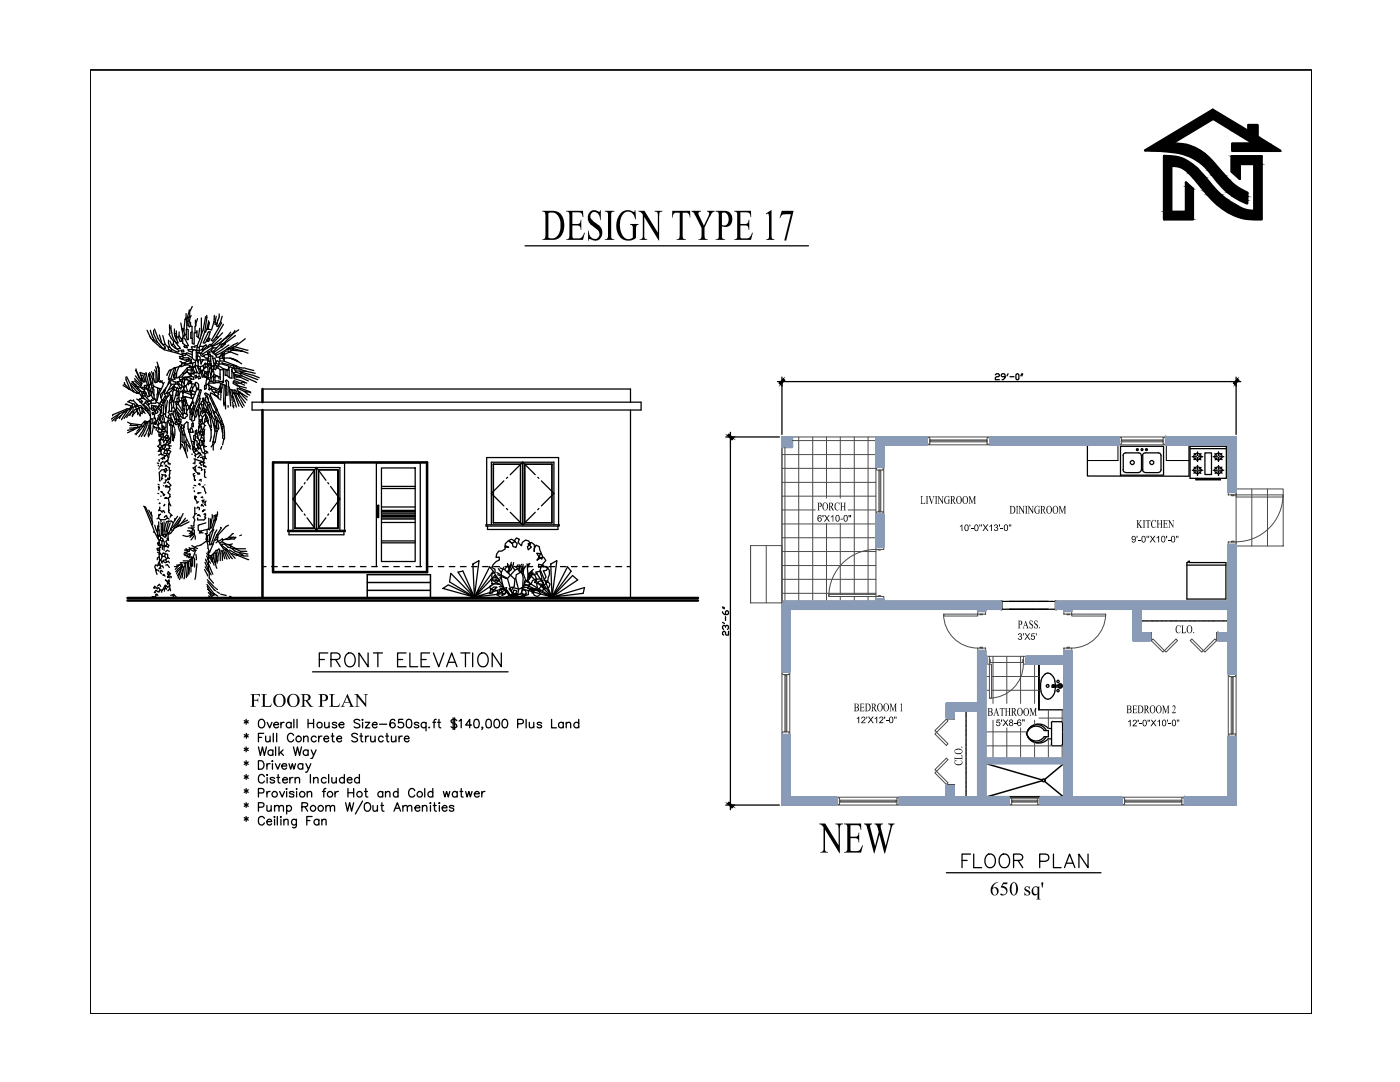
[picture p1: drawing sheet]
<svg xmlns="http://www.w3.org/2000/svg" width="279mm" height="216mm" viewBox="0 0 279 216" stroke-linecap="round" stroke-linejoin="round" font-family="sans-serif">
<defs><g id="words">
<g font-size="9.7">
<text x="108.1" y="47.9">DESIGN TYPE 17</text>
<text x="163.7" y="170.1">NEW</text>
</g>
<text font-size="6.2" x="62.8" y="134.4">FRONT ELEVATION</text>
<text font-size="5.7" x="191.2" y="174.3">FLOOR PLAN</text>
<g font-size="4.3">
<text x="49.9" y="141">FLOOR PLAN</text>
<text x="197.5" y="178.6">650 sq'</text>
</g>
<g font-size="2.6">
<text x="163.1" y="101.8">PORCH</text>
<text x="183.7" y="100.5">LIVINGROOM</text>
<text x="201.4" y="102.5">DININGROOM</text>
<text x="226.8" y="105.3">KITCHEN</text>
<text x="203.1" y="125.4">PASS.</text>
<text x="234.5" y="126.4">CLO.</text>
<text x="170.4" y="141.9">BEDROOM 1</text>
<text x="197.1" y="142.8">BATHROOM</text>
<text x="224.8" y="142.3">BEDROOM 2</text>
<text x="192" y="152.8" transform="rotate(-90 192 152.8)">CLO.</text>
</g>
<g font-size="2">
<text x="163.1" y="104.1">6'X10-0&quot;</text>
<text x="191.4" y="105.9">10'-0''X13'-0&quot;</text>
<text x="225.7" y="108.2">9'-0''X10'-0&quot;</text>
<text x="203" y="127.7">3'X5'</text>
<text x="170.8" y="144.3">12'X12'-0&quot;</text>
<text x="198.7" y="144.9">5'X8-6&quot;</text>
<text x="225" y="144.9">12'-0&quot;X10'-0&quot;</text>
</g>
</g></defs>
<!-- layer: A-Wall -->
<path d="M228.6 30l13.4-8.1 7.1 4.3v-1.2h1.9v2.3l4.5 2.8h-9.6v-1.5h4.3l-8.1-4.9-8.2 4.9a9.7 9.7 0 0 1 8.2 3.7 27.1 27.1 0 0 0 4.8 5.1l2 1.1v2.1a14.3 14.3 0 0 1-6.9-5.6 11 11 0 0 0-8.9-4.8zM232.3 31.1v12.7h5.8v-6.1l-1.4-1.3v5.9h-3v-9.2a4.2 4.2 0 0 1 3.7 1.5l2.7 3.1a14.7 14.7 0 0 0 8.2 5.9l3.5 .2v-12.6h-6v3.1l1.6 1.4v-3h3v9.4M232.3 31.1a8.3 8.3 0 0 1 7.4 3.4l.8 .9a16.5 16.5 0 0 0 8.5 6.6l1.4 .1M232.3 31.1v12.7M245.8 31.2v3.1M250.4 32.7v9.4M199.8 120v1.6M210.7 120v1.6" fill="none" stroke="#000" stroke-width=".51"/>
<!-- layer: Details 1$0$A-SECT-XFINE -->
<g fill="#000" stroke="#000" stroke-width=".2">
<path d="M232.3 31.1l1.2 .1zM236.7 36.4l.9 .8h-.9zM245.8 34.3l1.6 1.3zM245.8 34.3h1.6v1.3zM249 43.7l2.8 .1z"/>
<path d="M232.3 31.2l2.4 .1zM232.3 31.2l2.4 .1h-2.4z"/>
<path d="M232.3 33.1l1.4 9.2v-9.2zM232.3 33.1l1.4 9.2h-1.4z"/>
<path d="M232.3 31.3l3 .1-.6-.1zM232.3 31.3l3 .1h-3z"/>
<path d="M232.3 31.4l3.6 .2-.6-.2zM232.3 31.4l3.6 .2h-3.6z"/>
<path d="M232.3 31.6l4.1 .3-.5-.3zM232.3 31.6l4.1 .3h-4.1z"/>
<path d="M232.3 31.9l4.7 .3-.6-.3zM232.3 31.9l4.7 .3h-4.7z"/>
<path d="M232.3 32.2l5.7 .6-1-.6zM232.3 32.2l5.7 .6h-5.7z"/>
<path d="M236.7 37.2l1.4 .5-.5-.5zM236.7 37.2l1.4 .5h-1.4z"/>
<path d="M232.3 32.8l6 .3-.3-.3zM232.3 32.8l6 .3h-6z"/>
<path d="M236.7 37.7l1.4 4.6v-4.6zM236.7 37.7l1.4 4.6h-1.4z"/>
<path d="M233.7 33.1h4.6zM233.7 33.1h4.6z"/>
<path d="M234.4 33.1l4 .1zM234.4 33.1l4 .1z"/>
<path d="M235.1 33.2l3.5 .2-.2-.2zM235.1 33.2l3.5 .2h-2.8z"/>
<path d="M235.8 33.4l3.1 .2-.3-.2zM235.8 33.4l3.1 .2h-2.8z"/>
<path d="M236.1 33.6l2.9 .1-.1-.1zM236.1 33.6l2.9 .1h-2.6z"/>
<path d="M236.4 33.7l3 .4-.4-.4zM236.4 33.7l3 .4h-2.5z"/>
<path d="M236.9 34.1l2.8 .4-.3-.4zM236.9 34.1l2.8 .4h-2.4z"/>
<path d="M237.3 34.5l2.5 .1-.1-.1zM237.3 34.5l2.5 .1h-2.4z"/>
<path d="M237.4 34.6l3.1 .8-.7-.8zM237.4 34.6l3.1 .8h-2.4z"/>
<path d="M238.1 35.4l2.6 .2-.2-.2zM238.1 35.4l2.6 .2h-2.3z"/>
<path d="M238.4 35.6l3.6 1.6-1.3-1.6zM238.4 35.6l3.6 1.6h-2.3z"/>
<path d="M239.7 37.2l2.8 .5-.5-.5zM239.7 37.2l2.8 .5h-2.4z"/>
<path d="M240.1 37.7l2.7 .4-.3-.4zM240.1 37.7l2.7 .4h-2.4z"/>
<path d="M240.4 38.1l3.2 .7-.8-.7zM240.4 38.1l3.2 .7h-2.6z"/>
<path d="M241 38.8l2.7 .1-.1-.1zM241 38.8l2.7 .1h-2.6z"/>
<path d="M241.1 38.9l3.5 .8-.9-.8zM241.1 38.9l3.5 .8h-2.8z"/>
<path d="M241.8 39.7l3 .1-.2-.1zM241.8 39.7l3 .1h-2.9z"/>
<path d="M241.9 39.8l3.7 .6-.8-.6zM241.9 39.8l3.7 .6h-3.1z"/>
<path d="M245.8 32.7l1.6 1.6v-1.6zM245.8 32.7l1.6 1.6h-1.6z"/>
<path d="M245.8 31.2l6 1.5v-1.5zM245.8 31.2l6 1.5h-6z"/>
<path d="M250.4 32.7l1.4 9.4v-9.4zM250.4 32.7l1.4 9.4h-1.4z"/>
<path d="M232.3 42.3l5.8 1.5v-1.5zM232.3 42.3l5.8 1.5h-5.8z"/>
<path d="M242.5 40.4l3.8 .4-.7-.4zM242.5 40.4l3.8 .4h-3.4z"/>
<path d="M242.9 40.8l4.8 .8-1.4-.8zM242.9 40.8l4.8 .8h-3.8z"/>
<path d="M243.9 41.6h3.9zM243.9 41.6h3.9z"/>
<path d="M244 41.6l4.3 .2-.5-.2zM244 41.6l4.3 .2h-4z"/>
<path d="M244.3 41.8l4.7 .2-.7-.2zM244.3 41.8l4.7 .2h-4.5z"/>
<path d="M244.5 42l5.2 .1zM244.5 42l5.2 .1z"/>
<path d="M249 43.7l2.8 .1zM250.3 43.8h1.5z"/>
<path d="M244.7 42.1h5.7zM244.7 42.1h5.7z"/>
<path d="M244.7 42.1l7.1 .3v-.3zM244.7 42.1l7.1 .3h-6.7z"/>
<path d="M245.1 42.4l6.7 .6v-.6zM245.1 42.4l6.7 .6h-5.4z"/>
<path d="M246.4 43l5.4 .2v-.2zM246.4 43l5.4 .2h-4.8z"/>
<path d="M247 43.2l4.8 .2v-.2zM247 43.2l4.8 .2h-4.1z"/>
<path d="M247.7 43.4l4.1 .2v-.2zM247.7 43.4l4.1 .2h-3.5z"/>
<path d="M248.3 43.6l3.5 .1zM248.3 43.6l3.5 .1z"/>
</g>
<!-- layer: 0 -->
<g fill="#000" stroke="#000" stroke-width=".2">
<path d="M239.4 32.3h2.7zM239.1 23.7l2.9-1.8 3 1.8zM246.2 39.2h2.7v.8z"/>
<path d="M230.9 28.6l4.1 .1zM230.8 28.7h4.2z"/>
<path d="M230.8 28.7l5.4 .1-1.2-.1zM230.6 28.8l.2-.1 5.4 .1z"/>
<path d="M230.6 28.8l6.2 .1zM230.4 28.9h6.4z"/>
<path d="M230.4 28.9l6.9 .2-.5-.2zM230.1 29.1l.3-.2 6.9 .2z"/>
<path d="M230.1 29.1l8.3 .4-1.1-.4zM229.5 29.5l.6-.4 8.3 .4z"/>
<path d="M229.5 29.5l9.9 .5-1-.5zM228.6 30l.9-.5 9.9 .5z"/>
<path d="M228.6 30h10.9zM228.6 30h10.9z"/>
<path d="M229.6 30l9.9 .1zM229.6 30l9.9 .1z"/>
<path d="M231.6 30.1l8.1 .1-.2-.1zM231.6 30.1l8.1 .1h-6.6z"/>
<path d="M233.1 30.2l6.8 .2-.2-.2zM233.1 30.2l6.8 .2h-5.4z"/>
<path d="M234.5 30.4l5.6 .1-.2-.1zM234.5 30.4l5.6 .1h-4.8z"/>
<path d="M235.3 30.5l5.1 .2-.3-.2zM235.3 30.5l5.1 .2h-4.4z"/>
<path d="M236 30.7h4.4zM236 30.7h4.4z"/>
<path d="M236.1 30.7l4.5 .2-.2-.2zM236.1 30.7l4.5 .2h-3.9z"/>
<path d="M236.7 30.9l4.3 .3-.4-.3zM236.7 30.9l4.3 .3h-3.5z"/>
<path d="M237.5 31.2l3.8 .3-.3-.3zM237.5 31.2l3.8 .3h-3.3z"/>
<path d="M238 31.5h3.3zM238 31.5h3.3z"/>
<path d="M238.1 31.5l3.6 .4-.4-.4zM238.1 31.5l3.6 .4h-2.9z"/>
<path d="M238.8 31.9l3.3 .4-.4-.4zM238.8 31.9l3.3 .4h-2.7zM239.4 32.3h2.7z"/>
<path d="M239.4 32.3l3.1 .5-.4-.5zM239.4 32.3l3.1 .5h-2.5z"/>
<path d="M233.9 28.6l8.2-4.9h-3zM230.9 28.6l8.2-4.9-5.2 4.9z"/>
<path d="M240 32.8l2.9 .5-.4-.5zM240 32.8l2.9 .5h-2.3z"/>
<path d="M240.6 33.3l2.8 .6-.5-.6zM240.6 33.3l2.8 .6h-2.3z"/>
<path d="M241.1 33.9l2.5 .2-.2-.2zM241.1 33.9l2.5 .2h-2.4z"/>
<path d="M241.2 34.1l3.2 .9-.8-.9zM241.2 34.1l3.2 .9h-2.4z"/>
<path d="M242 35l3.2 .8-.8-.8zM242 35l3.2 .8h-2.5z"/>
<path d="M242.1 23.7l7 2.5-4.1-2.5zM242.1 23.7l7 2.5h-2.9z"/>
<path d="M242.7 35.8l2.8 .4-.3-.4zM242.7 35.8l2.8 .4h-2.6z"/>
<path d="M242.9 36.2l3.1 .4-.5-.4zM242.9 36.2l3.1 .4h-2.7z"/>
<path d="M243.3 36.6l3.6 .7-.9-.7zM243.3 36.6l3.6 .7h-3z"/>
<path d="M246.2 39.2l1.3 .8h1.4zM247.5 40h1.4v.6z"/>
<path d="M243.9 37.3l3 .1zM243.9 37.3l3 .1z"/>
<path d="M244 37.4l3.7 .4-.8-.4zM244 37.4l3.7 .4h-3.3z"/>
<path d="M244.4 37.8l3.5 .2-.2-.2zM244.4 37.8l3.5 .2h-3.3z"/>
<path d="M244.6 38l4.1 .3-.8-.3zM244.6 38l4.1 .3h-3.7z"/>
<path d="M245 38.3l3.9 .2-.2-.2zM245 38.3l3.9 .2h-3.7z"/>
<path d="M245.2 38.5l3.7 .7v-.7zM245.2 38.5l3.7 .7h-2.7z"/>
<path d="M249.1 25l1.9 1.2v-1.2zM249.1 25l1.9 1.2h-1.9z"/>
<path d="M246.2 26.2l4.8 1.1v-1.1zM246.2 26.2l4.8 1.1h-3z"/>
<path d="M248 27.3l5.2 1.3-2.2-1.3zM248 27.3l5.2 1.3h-3z"/>
<path d="M245.9 28.6l9.6 1.5-2.3-1.5zM245.9 28.6l9.6 1.5h-9.6z"/>
<path d="M155.5 76.4l.3 .3 .6-1.1zM156.4 75.6l.2 .3-.8 .8z"/>
<path d="M247 75.6l-.6 1.1 .9-.8zM247 75.6l-.6 1.1-.3-.3z"/>
<path d="M145.2 86.9l1.2 .6-.9-.9zM145.2 86.9l1.2 .6-.3 .3z"/>
<path d="M145.2 160.3l.9 .9 .3-.3zM145.2 160.3l.3-.3 .9 .9z"/>
</g>
<!-- layer: Doors -->
<g fill="none" stroke="#4b4b4b" stroke-width=".2">
<path d="M158.1 87.2v2.1h-2M174.8 87.2h10.2v1.6h-8.6v4.4h-1.6v-6h-18.7v33.6M174.8 93.2v9.4M174.9 93.2h1.3v.6h-1.3zM175.4 93.8h.4v8.3h-.4zM175.4 93.9h.4M175.6 93.9v8.1M176.4 93.2v9.4M185 87.3h.6v1.3h-.6zM185 88.8h12.5M185 87.2h12.5M185.6 87.8h11.4v.4h-11.4z"/>
<path d="M185.7 88h11.2M185.7 87.8v.4M196.9 87.8v.4M197 87.3h.5v1.3h-.5zM197.5 87.2h25.8v1.6h-25.8zM223.3 87.3h.5v1.3h-.5zM223.3 88.8h9.3M223.3 87.2h9.3M223.8 87.8h8.3v.4h-8.3zM223.9 87.8v.4M223.9 88h8.1M232 87.8v.4"/>
<path d="M232.1 87.3h.5v1.3h-.5zM232.6 87.2h14.1v11h-1.6v-9.4h-12.5zM245.1 98.2h1.6v.5h-1.6zM245.8 98.7h.5v.2h-.5zM246.7 98.7h9.4v.5h-9.4zM246.7 97.6h9.4v11.4h-9.4zM249.8 97.6v11.4M253 97.6v11.4M256 98.7a9.4 9.4 0 0 1-9.3 9.4M165.4 118.6h9.4v.4h-9.4zM174.8 109.6a9.4 9.4 0 0 0-9.4 9.4M174.8 102.6h1.6v6.5h-1.6z"/>
<path d="M174.8 119h1.6v.5h-1.6zM174.8 109.1h1.6v.5h-1.6zM174.8 109.6v9M174.9 102.1h1.3v.5h-1.3zM175.2 118.9h.5v.1h-.5zM175.2 109.6h.5v.2h-.5zM175.4 102h.4M245.1 108.1h1.6v.6h-1.6zM245.8 108h.5v.1h-.5zM156.1 120h18.7v-.5h1.6v.5h23.4v1.6h-3.1v.4h-1.6v-.4h-37.5v12.5h-1.5zM156.1 134.1v12.5M156.2 134.1h1.3v.5h-1.3z"/>
<path d="M156.6 134.6h.4v11.4h-.4zM156.6 134.7h.4M156.9 134.7v11.2M157.6 134.1v12.5M188.3 122.5a6.8 6.8 0 0 0 6.8 6.8M188.4 122.5h6.7v.4h-6.7zM195.1 129.8h1.6v1.2h.2v1.5h-.2v18.8h15.6v-18.8h-7.5v-1.5h7.5v-1.2h1.6v29.3h10v1.5h-16.3v-1.5h4.7v-6.8h-15.6v6.8h4.7v1.5h-21.9v-1.5h9.4v-2.3h1.5v2.3h4.7v-17.2h-4.7v1.3h-1.5v-2.9h6.2zM195.1 122h1.6v.5h-1.6zM195.1 129.3h1.6v.5h-1.6zM195.6 122.5h.5v.2h-.5zM195.6 129.1h.5v.2h-.5zM196.9 131h.6v1.5h-.6z"/>
<path d="M197.5 131.6h.1v.5h-.1zM197.5 132.5h.4v6.8h-.4zM204.1 131.6h.2v.5h-.2zM204.2 132.5a6.8 6.8 0 0 1-6.8 6.8M204.3 131h.5v1.5h-.5zM210.7 120h34.4v-11.3h1.6v25.8h-1.6v-6.7h-2.1v-1.5h2.1v-4.7h-17.4v4.7h1.8v1.5h-3.4v-6.2h-12.2v.4h-1.6v-.4h-1.6zM212.3 122h1.6v.5h-1.6zM212.3 129.3h1.6v.5h-1.6zM213 122.5h.5v.2h-.5zM213 129.1h.5v.2h-.5zM213.9 122.5h6.8v.4h-6.8zM220.7 122.5a6.8 6.8 0 0 1-6.8 6.8"/>
<path d="M229.5 126.3h.3v1.5h-.3zM229.8 127.8l.3-.3 2.3 2.3-.3 .3zM232.4 129.8l2.3-2.3 .3 .3-2.3 2.3zM237.8 127.5l2.4 2.3-.4 .3-2.3-2.3zM242.5 127.5l.3 .3-2.3 2.3-.3-.3zM242.8 126.3h.2v1.5h-.2zM245.1 134.5v12.5M245.3 134.5h1.3v.5h-1.3zM245.7 135h.4v11.5h-.4zM245.7 135.1h.4M245.9 135.1v11.2M246.7 134.5v12.5"/>
<path d="M156.1 146.6h1.5v12.5h9.4v1.5h-10.9zM156.2 146h1.3v.6h-1.3zM156.6 145.9h.4M167 159.2h.5v1.3h-.5zM167 159.1h12.5M167.5 159.7h11.5v.3h-11.5zM167.7 159.7v.3M167.7 159.9h11.1M178.8 159.7v.3M179 159.2h.5v1.3h-.5zM186.6 145.8l2.3-2.3 .3 .3-2.3 2.3zM186.6 146.5l.3-.4 2.3 2.3-.3 .3z"/>
<path d="M186.6 154.2l.3-.3 2.3 2.3-.3 .3zM188.9 143.2h1.5v.3h-1.5zM188.9 156.5h1.5v.3h-1.5zM188.9 151.3l.3 .3-2.3 2.3-.3-.3zM201.4 159.2h.5v1.3h-.5zM201.4 159.1h6.2M201.9 159.7h5.2v.3h-5.2zM202 159.9h5M202 159.7v.3M207 159.7v.3M207.1 159.2h.5v1.3h-.5zM223.9 159.2h.5v1.3h-.5z"/>
<path d="M223.9 159.1h12.5M224.4 159.7h11.5v.3h-11.5zM224.6 159.9h11.1M224.6 159.7v.3M235.7 159.7v.3M235.9 159.2h.5v1.3h-.5zM245.1 147h1.6v13.6h-10.3v-1.5h8.7zM245.3 146.5h1.3v.5h-1.3zM245.7 146.3h.4M201.4 160.6h6.2M223.9 160.6h12.5"/>
</g>
<!-- layer: A-DETL-DARK -->
<path d="M196.7 159.1h15.6" fill="none" stroke="#000" stroke-width=".51"/>
<!-- layer: A-ANNO-DIM-14 -->
<g fill="none" stroke="#000" stroke-width=".25">
<path d="M156.1 76.1v10.6M157 76.1h88.8M198.6 74.8l.3-.2h.3l.2 .2v.2l-.2 .2h-.3l-.3 .2v.4h.8M200.6 75.2h-.6l-.2-.2 .2-.4h.4l.2 .2v.6l-.4 .4h-.2M201.2 74.6l-.2 .4M201.6 75.2h.8M202.7 74.8l.3-.2 .3 .2v.8l-.2 .2-.4-.2zM203.9 74.6l-.2 .4M204.1 74.6l-.2 .4M246.7 76.1v10.6M145.8 87.2h9.7M145.8 88.1v71.6"/>
<path d="M144.2 122.1l.4 .5h.6l.2-.1v-.4l-.2-.2h-.2l-.2 .2v.5M144.2 124.2l.4 .2M144.2 121.3l.4 .2M144.2 121.1l.4 .2M144.8 125.2l-.2-.4-.4 .2v.4l.2 .2M144.8 125l.2-.2 .4 .2v.4l-.2 .2M144.8 123v.8M145.4 126v.7h-.4l-.4-.7-.4 .2v.4l.2 .1M145.8 160.6h9.7"/>
</g>
<!-- layer: 0 -->
<g fill="none" stroke="#000" stroke-width=".25">
<path d="M155.2 76.1h1.8M156.1 75.3v1.8M245.8 76.1h1.8M246.7 75.3v1.8M144.8 87.2h1.9M145.8 86.3v1.8M237.5 89.1h7.2v6.3h-7.2zM237.5 89.5h7.2M237.9 91.1h.9M237.9 93.8h.9M238.3 93.2l.4 .3M238.3 90.5l.4 .3"/>
<path d="M238.7 95.6h4.9v.1h-4.9zM238.7 94.1l-.4 .3M238.7 91.4l-.4 .3M238.9 95.4v.2M239 94v.8v-.8M239 91.3v.8v-.8M239 90.2v.7M239 92.9v.8M239 95.4v.2M239.2 91.1h.8M239.2 93.8h.8M239.3 94.1l.4 .4"/>
<path d="M239.3 91.4l.4 .4M239.7 93.2l-.4 .4M239.7 90.5l-.4 .4M240.5 90.4h1.3v4.3h-1.3zM242.1 91.1h.9M242.1 93.8h.9M242.5 90.5l.3 .4M242.5 93.2l.3 .4M242.9 91.4l-.4 .4M242.9 94.1l-.4 .4M243.2 91.3v.8v-.8M243.2 94v.8v-.8"/>
<path d="M243.2 90.2v.7M243.2 92.9v.8M243.3 95.4v.2M243.3 91.1h.9M243.3 93.8h.9M243.5 91.4l.4 .3M243.5 94.1l.4 .3M243.9 90.5l-.5 .3M243.9 93.2l-.5 .3M207.3 132.5h5v9.1h-5M207.3 132.5v9.1v-9.1M207.7 137.9l.4 .8"/>
<path d="M207.8 135.9l-.1 1 .1 1.1M208.1 135.1l-.4 .8M208.6 134.5l.5-.2 .5 .2M208.6 134.5l-.5 .6M209.7 134.5l.5 .6 .3 .8M210 136.7h.4v.4h-.4zM210 136.7h1.9v.4h-1.9zM210 136.9h1.9M210.3 136.7v.4M210.5 135.9l.1 1-.1 1.1M210.5 137.9a1.58 1.58 0 0 1-1.7 1.5l-.7-.7M211.2 136.7a.44 .44 0 0 1 .6-.2 .44 .44 0 0 1 .1 .7 .44 .44 0 0 1-.7-.1"/>
<path d="M211.3 136.7a.36 .36 0 0 1 .5-.1 .36 .36 0 0 1 0 .5 .36 .36 0 0 1-.5 0M145.8 159.7v1.9M204.9 146.4a2.52 2.52 0 0 0 4.3 1M208.4 145.7a1.92 1.92 0 0 0-2-.8 1.92 1.92 0 0 0-1.5 1.5 1.93 1.93 0 0 0 1.5 1.4 1.93 1.93 0 0 0 2-.8h.8v-1.2h-.8M208.8 147a1.99 1.99 0 0 1-1.8 1.2 1.99 1.99 0 0 1-1.8-1.2M208.8 145.7a1.97 1.97 0 0 0-1.8-1.1 1.97 1.97 0 0 0-1.8 1.2M209.2 147.4h.7M209.8 148.5l.3 .3h1.6l.3-.3M209.9 145.4h-.7a2.52 2.52 0 0 0-4.3 1M209.9 144.3v4.2M210.1 144l-.3 .2M210.1 144h1.7"/>
<path d="M211.7 144l.3 .2M212.1 144.3v4.2M144.8 160.6h1.9"/>
<circle cx="239" cy="93.8" r=".71"/>
<circle cx="239" cy="91.1" r=".71"/>
<circle cx="243.2" cy="91.1" r=".71"/>
<circle cx="243.2" cy="93.8" r=".71"/>
<circle cx="209.1" cy="136.9" r=".28"/>
<circle cx="211.2" cy="137.8" r=".23"/>
<circle cx="211.2" cy="136" r=".23"/>
</g>
<!-- layer: A-DOOR -->
<path d="M217 88.8v6.2h20.3M237.3 88.8v6.2" fill="none" stroke="#000" stroke-width=".25"/>
<!-- layer: A-DOOR-HEAD -->
<path d="M223.1 88.8v3.1h-6.1M232.8 88.8v3.1h4.5" fill="none" stroke="#000" stroke-width=".2"/>
<!-- layer: A-FLOR-PFIX -->
<g fill="none" stroke="#000" stroke-width=".25">
<path d="M223.6 89.1h8.6v5.7h-8.6zM224.1 90.9l.1-.3 .5-.2h2.6l.4 .2 .1 .3M224.1 93.7l.3 .5 .3 .1M224.2 90.9v2.9M224.7 94.3h2.6M227.8 93.7l-.3 .5-.3 .1M227.8 90.9v2.9M228 93.7l.3 .5 .3 .1M228.1 90.9v2.9M228.6 94.3h2.6M231.2 90.4l.4 .2 .1 .3v2.8l-.3 .5-.2 .1M231.2 90.4h-2.6l-.5 .2-.1 .3"/>
<circle cx="226" cy="92.3" r=".4"/>
<circle cx="227" cy="89.7" r=".19"/>
<circle cx="227.9" cy="89.7" r=".19"/>
<circle cx="228.8" cy="89.7" r=".19"/>
<circle cx="229.9" cy="92.3" r=".4"/>
</g>
<!-- layer: A-FLOR-APPLIANCE -->
<path d="M236.9 112.3h.2v-.3h.3v.3h7.3v7.2h-7.8zM236.9 112.8h7.8" fill="none" stroke="#000" stroke-width=".25"/>
<!-- layer: E-LIGHTING -->
<g fill="none" stroke="#000" stroke-width=".25">
<path d="M199.8 120h.1M199.8 121.6h.1M200 120h.1M200 121.6h.1M200.2 120h.1M200.2 121.6h.1M200.5 120h.1M200.5 121.6h.1M200.7 120h.1M200.7 121.6h.1M200.9 120h.1M200.9 121.6h.1"/>
<path d="M201.1 120h.1M201.1 121.6h.1M201.4 120h.1M201.4 121.6h.1M201.6 120h.1M201.6 121.6h.1M201.8 120h.1M201.8 121.6h.1M202 120h.1M202 121.6h.1M202.2 120h.2M202.2 121.6h.2"/>
<path d="M202.5 120h.1M202.5 121.6h.1M202.7 120h.1M202.7 121.6h.1M202.9 120h.1M202.9 121.6h.1M203.1 120h.2M203.1 121.6h.2M203.3 120h.2M203.3 121.6h.2M203.6 120h.1M203.6 121.6h.1"/>
<path d="M203.8 120h.1M203.8 121.6h.1M204 120h.1M204 121.6h.1M204.2 120h.2M204.2 121.6h.2M204.4 120h.2M204.4 121.6h.2M204.7 120h.1M204.7 121.6h.1M204.9 120h.1M204.9 121.6h.1"/>
<path d="M205.1 120h.1M205.1 121.6h.1M205.3 120h.2M205.3 121.6h.2M205.5 120h.2M205.5 121.6h.2M205.8 120h.1M205.8 121.6h.1M206 120h.1M206 121.6h.1M206.2 120h.1M206.2 121.6h.1"/>
<path d="M206.4 120h.2M206.4 121.6h.2M206.6 120h.2M206.6 121.6h.2M206.9 120h.1M206.9 121.6h.1M207.1 120h.1M207.1 121.6h.1M207.3 120h.1M207.3 121.6h.1M207.5 120h.2M207.5 121.6h.2"/>
<path d="M207.7 120h.2M207.7 121.6h.2M208 120h.1M208 121.6h.1M208.2 120h.1M208.2 121.6h.1M208.4 120h.1M208.4 121.6h.1M208.6 120h.2M208.6 121.6h.2M208.9 120h.1M208.9 121.6h.1"/>
<path d="M209.1 120h.1M209.1 121.6h.1M209.4 120h.1M209.4 121.6h.1M209.6 120h.1M209.6 121.6h.1M209.8 120h.1M209.8 121.6h.1M210 120h.1M210 121.6h.1M210.2 120h.1M210.2 121.6h.1"/>
<path d="M210.5 120h.1M210.5 121.6h.1M210.7 120h.1M210.7 121.6h.1M227.7 123.9h.1M227.9 123.9h.2M228.1 123.9h.2M228.4 123.9h.1M228.6 123.9h.1M228.8 123.9h.2M229 123.9h.2M229.3 123.9h.1"/>
<path d="M229.5 123.9h.1M229.7 123.9h.1M229.9 123.9h.2M230.1 123.9h.2M230.4 123.9h.1M230.6 123.9h.1M230.8 123.9h.1M231 123.9h.2M231.3 123.9h.1M231.5 123.9h.1M231.7 123.9h.1M231.9 123.9h.1"/>
<path d="M232.2 123.9h.1M232.4 123.9h.1M232.6 123.9h.1M232.8 123.9h.1M233.1 123.9h.1M233.3 123.9h.1M233.5 123.9h.1M233.7 123.9h.1M239.7 123.9h.1M239.9 123.9h.1M240.1 123.9h.2M240.3 123.9h.2"/>
<path d="M240.6 123.9h.1M240.8 123.9h.1M241 123.9h.1M241.2 123.9h.2M241.4 123.9h.2M241.7 123.9h.1M241.9 123.9h.1M242.1 123.9h.1M242.3 123.9h.2M242.6 123.9h.1M242.8 123.9h.1M243 123.9h.1"/>
<path d="M243.2 123.9h.1M243.5 123.9h.1M243.7 123.9h.1M243.9 123.9h.1M244.1 123.9h.1M244.4 123.9h.1M244.6 123.9h.1M244.8 123.9h.1M245 123.9h.1M192.8 141.9v.1M192.8 142.1v.1M192.8 142.4h.1"/>
<path d="M192.8 142.6v.1M192.8 142.8v.1M192.8 143v.1M192.8 143.2v.1M192.8 143.5h.1M192.8 143.7v.1M192.8 143.9v.1M192.8 144.1v.1M192.8 144.3v.1M192.8 144.6v.1M192.8 144.8v.1M192.8 145v.1"/>
<path d="M192.8 145.2v.1M192.8 145.4v.2M192.8 145.7v.1M192.8 145.9v.1M192.8 146.1v.1M192.8 146.3v.2M192.8 146.5v.2M192.8 146.8v.1M192.8 147v.1M192.8 147.2v.1M192.8 147.4v.2M192.8 147.6v.2"/>
<path d="M192.8 153.7h.1M192.8 153.9v.1M192.8 154.1v.1M192.8 154.3v.1M192.8 154.5v.1M192.8 154.8h.1M192.8 155v.1M192.8 155.2v.1M192.8 155.4v.1M192.8 155.6v.1M192.8 155.9v.1M192.8 156.1v.1"/>
<path d="M192.8 156.3v.1M192.8 156.5v.1M192.8 156.7v.2M192.8 157v.1M192.8 157.2v.1M192.8 157.4v.1M192.8 157.6v.2M192.8 157.8v.2M192.8 158.1v.1M192.8 158.3v.1M192.8 158.5v.1M192.8 158.7v.2"/>
<path d="M192.8 158.9v.2"/>
</g>
<!-- layer: 0 -->
<g fill="none" stroke="#000" stroke-width=".3">
<path d="M196.7 152.3l11.3 3.3M208 155.8l-11.3 3.3M208.5 155.9l3.8 3.2M212.3 152.3l-3.8 3.3"/>
<circle cx="208.3" cy="155.7" r=".28"/>
</g>
<!-- layer: Walls_  Normal -->
<g fill="none" stroke="#899bb6" stroke-width=".34">
<path d="M156.1 87.5l.3-.3-.3 .4M156.1 88.4l1.1-1.2-1.1 1.2M156.1 88.9l1.7-1.7-1.7 1.8M156.1 87.2h.1M156.2 87.2l-.1 .1M156.2 87.2l-.1 .2M156.3 87.2l-.2 .2M156.4 87.2l-.3 .2M156.5 87.2l-.4 .5M156.6 87.2l-.5 .5 .5-.5M156.7 87.2l-.6 .7M156.8 87.2l-.7 .7"/>
<path d="M156.9 87.2l-.8 .8M156.9 89.3l1.2-1.3-1.1 1.3M156.9 87.2l-.8 .9M157 87.2l-.9 1M157.1 87.2l-1 1M157.2 87.2l-1.1 1.1M157.3 87.2l-1.2 1.3M157.4 87.2l-1.3 1.3M157.5 87.2l-1.4 1.4 1.4-1.4M157.5 89.3l.6-.7-.6 .7M157.6 87.2l-1.5 1.5M157.7 87.2l-1.6 1.6"/>
<path d="M157.7 89.3l.4-.4-.3 .4M157.9 87.2l-1.8 1.8M158 87.2l-1.9 1.9M158.1 87.2l-2 2M158.1 87.2l-2 2.1M158.1 87.3l-1.9 2M158.1 87.4l-1.8 1.9M158.1 87.5l-1.7 1.8M158.1 87.6l-1.6 1.7M158.1 87.7l-1.6 1.6M158.1 87.7l-1.5 1.6M158.1 87.8l-1.4 1.5 1.4-1.4"/>
<path d="M158.1 88l-1.3 1.3M158.1 88.2l-1.1 1.1M158.1 88.3l-1 1M158.1 88.3l-.9 1M158.1 88.4l-.9 .9M158.1 88.5l-.8 .8M158.1 88.5l-.7 .8M158.1 88.7l-.5 .6M158.1 88.8l-.4 .5M158.1 89l-.2 .3M158.1 89.1l-.1 .2M158.1 89.2v.1"/>
</g>
<circle cx="158.1" cy="89.3" r=".17" fill="#899bb6"/>
<!-- layer: Doors -->
<g fill="none" stroke="#4b4b4b" stroke-width=".2">
<path d="M156.1 90.7h18.7M156.1 93.5h18.7M156.1 96.3h18.7M156.1 99h18.7M156.6 89.3v30.7M158.1 87.9h16.7M159.4 87.2v32.8M162.2 87.2v32.8M164.9 87.2v12.2M167.7 87.2v12.2M170.5 87.2v31.4M173.2 87.2v31.4"/>
<path d="M156.1 110.1h18.7M156.1 112.8h18.7M156.1 115.6h18.7M156.1 118.4h18.7M156.1 101.8h6.6M156.1 104.5h18.7M156.1 107.3h18.7M164.9 104.4v15.6M167.7 104.4v14.2M167.7 119v1M169.3 101.8h5.5M170.5 119v1"/>
<path d="M173.2 119v1M196.7 135h.8M196.7 137.7h.8M197.5 132.2h6.8M197.5 131h6.8M197.9 135h9.4M197.9 137.7h9.4M198.2 131v9.4M200.9 131v9.4M203.7 131v9.4M206.5 132.5v7.9M196.7 146h8.2"/>
<path d="M196.7 148.8h15.6M198.2 143.7v7.6M200.9 145.2v6.1M203.7 145.2v6.1M206.5 143.7v.9M206.5 148.2v3.1M207.4 143.3h4.9M209.2 141.6v3.8M209.2 147.4v3.9M212 141.6v2.5M212 148.7v2.6M212.1 146h.2"/>
</g>
<!-- layer: AUDIT_I_180222161247-1 -->
<path d="M188.9 174.1h30.8" fill="none" stroke="#000" stroke-width=".25"/>
<!-- layer: Walls_  Normal -->
<g fill="none" stroke="#899bb6" stroke-width=".34">
<path d="M174.8 90.7l1.6-1.6-1.6 1.7M174.8 92.1l1.6-1.6-1.6 1.7M174.8 92.9l1.6-1.5-1.6 1.6M174.9 87.2h-.1M174.9 87.2l-.1 .1M175 87.2l-.2 .2M175.1 87.2l-.3 .2M175.1 87.2l-.3 .3 .4-.3M175.2 87.2l-.4 .4M175.3 87.2l-.5 .5M175.4 87.2l-.6 .5M175.4 87.2l-.6 .6"/>
<path d="M175.5 87.2l-.7 .7M175.6 87.2l-.8 .8M175.7 87.2l-.9 .8M175.8 87.2l-1 1M175.9 87.2l-1.1 1.1M176 87.2l-1.2 1.2M176.1 87.2l-1.3 1.3M176.2 87.2l-1.4 1.3M176.2 93.2l.2-.1-.2 .1M176.3 87.2l-1.5 1.5M176.4 88.8l-1.6 1.6M176.4 88.9l-1.6 1.6"/>
<path d="M176.4 89l-1.6 1.6M176.4 89.1l-1.6 1.5M176.4 89.3l-1.6 1.5M176.4 89.3l-1.6 1.6M176.4 89.4l-1.6 1.6M176.4 89.5l-1.6 1.5M176.4 89.5l-1.6 1.6 1.6-1.5M176.4 89.7l-1.6 1.6M176.4 89.8l-1.6 1.6M176.4 89.9l-1.6 1.6M176.4 89.9l-1.6 1.7M176.4 90l-1.6 1.6"/>
<path d="M176.4 90.1l-1.6 1.6 1.6-1.5M176.4 90.2l-1.6 1.6M176.4 90.3l-1.6 1.6M176.4 90.4l-1.6 1.6M176.4 90.5l-1.6 1.6M176.4 90.7l-1.6 1.5M176.4 90.7l-1.6 1.6M176.4 90.8l-1.6 1.6M176.4 90.9l-1.6 1.6M176.4 91l-1.6 1.5M176.4 91l-1.6 1.6M176.4 91.1l-1.6 1.6"/>
<path d="M176.4 91.2l-1.6 1.5M176.4 91.3l-1.6 1.5M176.4 91.3l-1.6 1.6M176.4 91.5l-1.6 1.6M176.4 91.6l-1.6 1.6M176.4 91.8l-1.5 1.4M176.4 91.9l-1.4 1.3M176.4 91.9l-1.3 1.3M176.4 92l-1.3 1.2M176.4 92.1l-1.2 1.1M176.4 92.1l-1.1 1.1M176.4 92.3l-1 .9"/>
<path d="M176.4 92.4l-.9 .8M176.4 92.4l-.8 .8M176.4 92.5l-.8 .7M176.4 92.6l-.7 .6M176.4 92.7l-.6 .5M176.4 92.8l-.5 .4M176.4 92.9l-.4 .3 .4-.3M176.4 92.9l-.4 .3M176.4 93l-.3 .2M176.4 93.2h-.1M176.4 87.2l-1.6 1.6M176.5 87.2l-1.7 1.7"/>
<path d="M176.6 88.8l1.6-1.6-1.5 1.6M176.6 87.2l-1.8 1.8M176.7 87.2l-1.9 1.9M176.8 87.2l-2 1.9M176.8 87.2l-2 2M176.9 87.2l-2.1 2.1M177 87.2l-2.2 2.2M177.1 87.2l-2.3 2.2M177.1 87.2l-2.3 2.3M177.2 87.2l-2.4 2.4M177.3 87.2l-2.5 2.4M177.3 87.2l-2.5 2.5"/>
<path d="M177.4 88.8l1.6-1.6-1.5 1.6M177.5 87.2l-2.7 2.7M177.6 87.2l-2.8 2.7M177.6 87.2l-2.8 2.8M177.7 87.2l-2.9 2.9M177.8 87.2l-3 2.9M177.8 87.2l-3 3M177.9 87.2l-3.1 3.1M178 87.2l-3.2 3.2M178 87.2l-1.5 1.6M178.1 87.2l-1.6 1.6M178.3 87.2l-1.5 1.6"/>
<path d="M178.4 87.2l-1.6 1.6M178.4 87.2l-1.5 1.6M178.5 87.2l-1.6 1.6M178.6 87.2l-1.6 1.6M178.7 87.2l-1.6 1.6M178.7 87.2l-1.5 1.6M178.8 87.2l-1.5 1.6M178.9 87.2l-1.6 1.6M179 87.2l-1.7 1.6M179.2 87.2l-1.6 1.6M179.3 87.2l-1.7 1.6M179.3 87.2l-1.5 1.6"/>
<path d="M179.4 87.2l-1.6 1.6M179.5 87.2l-1.6 1.6M179.6 87.2l-1.6 1.6M179.7 87.2l-1.6 1.6M179.7 87.2l-1.5 1.6M179.8 87.2l-1.6 1.6M179.8 87.2l-1.5 1.6M179.9 87.2l-1.6 1.6M179.9 87.2l-1.5 1.6M180 87.2l-1.6 1.6M180.1 87.2l-1.6 1.6M180.1 87.2l-1.5 1.6"/>
<path d="M180.2 87.2l-1.6 1.6M180.3 87.2l-1.6 1.6M180.3 88.8l1.5-1.6-1.5 1.6M180.3 87.2l-1.5 1.6M180.4 87.2l-1.6 1.6M180.5 87.2l-1.6 1.6M180.6 87.2l-1.6 1.6M180.7 87.2l-1.7 1.6M180.7 87.2l-1.6 1.6M180.8 87.2l-1.6 1.6M180.8 87.2l-1.5 1.6M180.8 88.8l1.6-1.6-1.5 1.6"/>
<path d="M180.9 87.2l-1.6 1.6M180.9 87.2l-1.5 1.6M181 87.2l-1.6 1.6M181 88.8l1.6-1.6-1.5 1.6M181.1 87.2l-1.6 1.6M181.2 87.2l-1.7 1.6M181.2 87.2l-1.6 1.6M181.3 87.2l-1.6 1.6M181.3 87.2l-1.5 1.6M181.4 87.2l-1.6 1.6 1.7-1.6M181.6 87.2l-1.6 1.6M181.6 87.2l-1.5 1.6"/>
<path d="M181.7 87.2l-1.6 1.6M181.8 87.2l-1.6 1.6M181.9 87.2l-1.5 1.6M182 87.2l-1.6 1.6 1.6-1.6M182.1 87.2l-1.6 1.6M182.2 87.2l-1.6 1.6M182.3 87.2l-1.6 1.6 1.6-1.6M182.6 87.2l-1.7 1.6M182.7 88.8l1.6-1.6-1.5 1.6M182.8 87.2l-1.6 1.6M182.9 87.2l-1.7 1.6M182.9 87.2l-1.6 1.6"/>
<path d="M182.9 87.2l-1.5 1.6M183.1 87.2l-1.6 1.6M183.1 87.2l-1.6 1.6 1.7-1.6M183.3 87.2l-1.6 1.6M183.3 87.2l-1.5 1.6M183.4 87.2l-1.6 1.6M183.4 87.2l-1.5 1.6M183.4 88.8l1.6-1.6-1.5 1.6M183.5 87.2l-1.5 1.6M183.6 87.2l-1.6 1.6M183.7 87.2l-1.6 1.6M183.7 87.2l-1.5 1.6"/>
<path d="M183.7 88.8l1.3-1.3-1.2 1.3M183.8 87.2l-1.6 1.6M183.9 87.2l-1.6 1.6M184 87.2l-1.6 1.6M184 87.2l-1.5 1.6M184.1 87.2l-1.6 1.6M184.2 87.2l-1.6 1.6M184.3 88.8l.7-.8-.7 .8M184.5 87.2l-1.6 1.6M184.5 87.2l-1.5 1.6M184.7 87.2l-1.6 1.6M184.8 87.2l-1.7 1.6"/>
<path d="M184.8 87.2l-1.6 1.6 1.7-1.6M185 87.2l-1.6 1.6M185 87.3l-1.4 1.5M185 87.4l-1.3 1.4M185 87.6l-1.1 1.2M185 87.7l-1.1 1.1M185 87.7l-1 1.1M185 87.8l-.9 1M185 87.9l-.8 .9M185 88l-.8 .8M185 88.2l-.6 .6M185 88.3l-.5 .5"/>
<path d="M185 88.3l-.4 .5M185 88.4l-.3 .4M185 88.5l-.2 .3M185 88.6l-.2 .2M185 88.7l-.1 .1M185 88.7v.1M156.1 120h.1M156.1 120.6l.6-.6-.6 .7M156.2 120l-.1 .1M156.3 120l-.2 .2M156.3 120l-.2 .3M156.4 120l-.3 .3"/>
<path d="M156.5 120l-.4 .4M156.5 120l-.4 .5M156.6 120l-.5 .6M156.8 120l-.7 .8M156.9 120l-.8 .8M156.9 120l-.8 .9M157 120l-.9 1M157.1 120l-1 1.1M157.2 120l-1.1 1.2M157.3 120l-1.2 1.3 1.3-1.3M157.5 120l-1.4 1.4"/>
</g>
<circle cx="174.8" cy="102.6" r=".17" fill="#899bb6"/>
<g fill="none" stroke="#899bb6" stroke-width=".34">
<path d="M197.5 87.2h.1M197.5 87.7l.5-.5-.5 .5M197.6 87.2l-.1 .1M197.7 87.2l-.2 .2M197.8 87.2l-.3 .2M197.9 87.2l-.4 .3M197.9 87.2l-.4 .4M198.1 87.2l-.6 .6M198.2 87.2l-.7 .7M198.3 87.2l-.8 .8M174.8 103.2l.6-.6-.6 .6M174.8 103.5l.9-.9-.9 .9"/>
<path d="M174.8 106.1l1.6-1.6-1.6 1.7M174.8 107.8l1.6-1.6-1.6 1.7M174.8 108.6l1.6-1.6-1.6 1.7M174.9 102.6l-.1 .1M175 102.6l-.2 .3 .3-.3M175.1 102.6l-.3 .4M175.2 109.1l1.2-1.2-1.2 1.2M175.2 102.6l-.4 .5M175.3 102.6l-.5 .5 .5-.5M175.5 102.6l-.7 .7M175.6 102.6l-.8 .8M175.8 102.6l-1 1"/>
<path d="M175.8 102.6l-1 1.1M175.9 102.6l-1.1 1.2M176.1 102.6l-1.3 1.3M176.1 102.6l-1.3 1.4M176.2 102.6l-1.4 1.4M176.3 102.6l-1.5 1.5M176.3 102.6l-1.5 1.6M176.4 102.6l-1.6 1.7 1.6-1.6M176.4 102.8l-1.6 1.5M176.4 102.9l-1.6 1.6M176.4 103l-1.6 1.6M176.4 103.1l-1.6 1.6"/>
<path d="M176.4 103.2l-1.6 1.6M176.4 103.2l-1.6 1.6 1.6-1.5M176.4 103.4l-1.6 1.6M176.4 103.5l-1.6 1.6M176.4 103.6l-1.6 1.6M176.4 103.7l-1.6 1.5M176.4 103.7l-1.6 1.6M176.4 103.8l-1.6 1.6M176.4 103.9l-1.6 1.5M176.4 103.9l-1.6 1.6M176.4 104l-1.6 1.6M176.4 104.1l-1.6 1.5"/>
<path d="M176.4 104.1l-1.6 1.6M176.4 104.2l-1.6 1.6M176.4 104.3l-1.6 1.6M176.4 104.4l-1.6 1.5M176.4 104.4l-1.6 1.6M176.4 104.6l-1.6 1.6M176.4 104.7l-1.6 1.6M176.4 104.8l-1.6 1.6M176.4 104.9l-1.6 1.5M176.4 104.9l-1.6 1.6M176.4 105l-1.6 1.6M176.4 105.1l-1.6 1.6"/>
<path d="M176.4 105.2l-1.6 1.6M176.4 105.3l-1.6 1.6M176.4 105.4l-1.6 1.5M176.4 105.4l-1.6 1.6M176.4 105.5l-1.6 1.6M176.4 105.6l-1.6 1.5M176.4 105.6l-1.6 1.6M176.4 105.7l-1.6 1.6 1.6-1.5M176.4 105.8l-1.6 1.6M176.4 105.9l-1.6 1.6M176.4 106l-1.6 1.6M176.4 106.1l-1.6 1.6"/>
<path d="M176.4 106.3l-1.6 1.6M176.4 106.5l-1.6 1.5M176.4 106.6l-1.6 1.5 1.6-1.6-1.6 1.6M176.4 106.7l-1.6 1.6M176.4 106.8l-1.6 1.6M176.4 106.9l-1.6 1.6M176.4 107l-1.6 1.5M176.4 107.2l-1.6 1.6M176.4 107.3l-1.6 1.5M176.4 107.3l-1.6 1.6M176.4 107.4l-1.6 1.6 1.6-1.5M176.4 107.6l-1.6 1.5"/>
<path d="M176.4 107.6l-1.5 1.5M176.4 107.7l-1.5 1.4M176.4 107.7l-1.4 1.4M176.4 107.8l-1.3 1.3M176.4 107.9l-1.3 1.2M176.4 108l-1.1 1.1M176.4 108.1l-1.1 1M176.4 108.1l-1 1M176.4 108.2l-.9 .9M176.4 108.3l-.8 .8M176.4 108.4l-.7 .7 .7-.7M176.4 108.5l-.6 .6"/>
<path d="M176.4 108.6l-.6 .5M176.4 108.7l-.5 .4M176.4 108.7l-.4 .4M176.4 108.8l-.4 .3M176.4 108.9l-.3 .2M176.4 108.9l-.2 .2M176.4 109l-.1 .1M156.1 122.6l2.5-2.6-2.5 2.7M156.1 127l1.5-1.5-1.5 1.6M156.1 127.3l1.5-1.5-1.5 1.6M156.1 127.9l1.5-1.6-1.5 1.7M156.1 128.7l1.5-1.5-1.5 1.6"/>
<path d="M157.5 120l-1.4 1.5M157.6 120l-1.5 1.6 1.5-1.6M157.6 121.6l-1.5 1.6M157.6 121.7l-1.5 1.5M157.6 121.7l-1.5 1.6M157.6 121.8l-1.5 1.6M157.6 122l-1.5 1.5 1.5-1.6-1.5 1.5M157.6 122.1l-1.5 1.5M157.6 122.1l-1.5 1.6M157.6 122.2l-1.5 1.6 1.5-1.5M157.6 122.3l-1.5 1.6M157.6 122.4l-1.5 1.6"/>
<path d="M157.6 122.5l-1.5 1.6 1.5-1.5M157.6 122.6l-1.5 1.6M157.6 122.7l-1.5 1.6M157.6 122.8l-1.5 1.6M157.6 122.9l-1.5 1.6M157.6 123l-1.5 1.6M157.6 123.1l-1.5 1.6M157.6 123.2l-1.5 1.6M157.6 123.3l-1.5 1.6M157.6 123.4l-1.5 1.6M157.6 123.5l-1.5 1.6M157.6 123.6l-1.5 1.5"/>
<path d="M157.6 123.6l-1.5 1.6M157.6 123.7l-1.5 1.6M157.6 123.8l-1.5 1.5M157.6 123.8l-1.5 1.6M157.6 123.9l-1.5 1.6M157.6 124l-1.5 1.5M157.6 124l-1.5 1.6M157.6 124.1l-1.5 1.6M157.6 124.2l-1.5 1.5M157.6 124.2l-1.5 1.6M157.6 124.3l-1.5 1.6M157.6 124.4l-1.5 1.6"/>
<path d="M157.6 124.4l-1.5 1.7M157.6 124.5l-1.5 1.6M157.6 124.6l-1.5 1.6M157.6 124.7l-1.5 1.5M157.6 124.7l-1.5 1.7M157.6 124.8l-1.5 1.6M157.6 124.9l-1.5 1.6M157.6 125l-1.5 1.6M157.6 125.1l-1.5 1.6M157.6 125.2l-1.5 1.5M157.6 125.3l-1.5 1.5M157.6 125.3l-1.5 1.6"/>
<path d="M157.6 125.4l-1.5 1.6M157.6 125.6l-1.5 1.6M157.6 125.7l-1.5 1.5M157.6 125.9l-1.5 1.6M157.6 126l-1.5 1.6M157.6 126.1l-1.5 1.6M157.6 126.3l-1.5 1.5M157.6 126.4l-1.5 1.6M157.6 126.5l-1.5 1.6M157.6 126.6l-1.5 1.6M157.6 126.6l-1.5 1.7 1.5-1.6M157.6 126.8l-1.5 1.5"/>
<path d="M157.6 126.9l-1.5 1.6M157.6 127l-1.5 1.6M157.6 127.1l-1.5 1.6M157.6 127.3l-1.5 1.5M157.6 127.4l-1.5 1.5M157.6 127.4l-1.5 1.6M157.6 127.5l-1.5 1.6 1.5-1.5M157.6 127.6l-1.5 1.6M157.6 127.7l-1.5 1.6M157.6 127.8l-1.5 1.6M157.6 127.9l-1.5 1.5M157.7 120l-1.6 1.7"/>
<path d="M157.8 120l-1.7 1.7M157.9 120l-1.8 1.8M158 120l-1.9 1.9M158.2 120l-2.1 2M158.3 120l-2.2 2.2M158.4 120l-2.3 2.3M158.4 120l-2.3 2.4M158.5 120l-2.4 2.5M158.6 120l-2.5 2.5M158.8 120l-2.7 2.8M158.9 120l-2.8 2.9M159 120l-2.9 3 3-3"/>
<path d="M159.1 120l-3 3.1M159.2 120l-1.5 1.6M159.3 120l-1.6 1.6M159.4 120l-1.7 1.6M159.4 120l-1.6 1.6M159.5 120l-1.6 1.6M159.6 120l-1.6 1.6M159.7 120l-1.6 1.6M159.7 120l-1.5 1.6M159.8 120l-1.5 1.6M159.9 120l-1.6 1.6M160 120l-1.6 1.6"/>
<path d="M160 120l-1.5 1.6M160.1 121.6l1.6-1.6-1.5 1.6M160.1 120l-1.6 1.6M160.2 120l-1.6 1.6M160.2 120l-1.5 1.6M160.3 120l-1.5 1.6M160.4 120l-1.6 1.6M160.5 120l-1.6 1.6 1.6-1.6M160.6 120l-1.6 1.6M160.7 120l-1.6 1.6M160.8 120l-1.7 1.6M160.8 120l-1.5 1.6"/>
<path d="M160.9 120l-1.6 1.6M161 120l-1.6 1.6M161.1 120l-1.7 1.6M161.1 120l-1.6 1.6M161.2 120l-1.6 1.6M161.3 120l-1.6 1.6M161.3 121.6l1.5-1.6-1.5 1.6M161.3 120l-1.5 1.6M161.4 120l-1.6 1.6M161.5 120l-1.6 1.6M161.6 120l-1.6 1.6M161.8 120l-1.6 1.6"/>
<path d="M161.8 121.6l1.6-1.6-1.5 1.6M161.8 120l-1.5 1.6 1.6-1.6M161.9 120l-1.5 1.6M162 120l-1.6 1.6M162.1 120l-1.6 1.6M162.2 120l-1.6 1.6 1.6-1.6M162.3 120l-1.6 1.6M162.4 120l-1.6 1.6M162.4 120l-1.5 1.6 1.6-1.6-1.5 1.6M162.6 121.6l1.6-1.6-1.5 1.6M162.7 120l-1.6 1.6M162.8 120l-1.6 1.6"/>
<path d="M163 120l-1.6 1.6M163 120l-1.6 1.6 1.7-1.6M163.2 120l-1.6 1.6M163.3 120l-1.6 1.6M163.5 120l-1.6 1.6M163.5 121.6l1.6-1.6-1.6 1.6M163.6 120l-1.6 1.6M163.6 120l-1.5 1.6M163.7 120l-1.6 1.6M163.8 120l-1.6 1.6M163.8 120l-1.5 1.6 1.6-1.6M163.9 120l-1.5 1.6"/>
<path d="M164 120l-1.6 1.6M164.1 120l-1.6 1.6M164.4 120l-1.7 1.6M164.4 120l-1.6 1.6M164.4 120l-1.5 1.6M164.6 120l-1.6 1.6M164.7 120l-1.6 1.6M164.8 120l-1.6 1.6M164.9 120l-1.6 1.6M164.9 120l-1.5 1.6M165 120l-1.5 1.6M165.2 120l-1.6 1.6"/>
<path d="M165.3 120l-1.6 1.6M165.3 120l-1.5 1.6M165.4 120l-1.6 1.6M165.5 120l-1.6 1.6"/>
</g>
<circle cx="176.4" cy="109.1" r=".17" fill="#899bb6"/>
<g fill="none" stroke="#899bb6" stroke-width=".34">
<path d="M197.5 88.8l1.7-1.6-1.6 1.6M198.1 88.8l1.6-1.6-1.5 1.6M198.3 87.2l-.8 .8M198.4 88.8l1.6-1.6-1.5 1.6M198.4 87.2l-.9 .9M198.5 87.2l-1 1M198.6 87.2l-1.1 1M198.7 87.2l-1.2 1.1M198.7 88.8l1.6-1.6-1.5 1.6M198.8 87.2l-1.3 1.2M198.9 87.2l-1.4 1.3M198.9 87.2l-1.4 1.4 1.5-1.4"/>
<path d="M198.9 88.8l1.6-1.6-1.5 1.6M199.1 87.2l-1.6 1.5M199.2 87.2l-1.5 1.6M199.4 87.2l-1.6 1.6M199.5 87.2l-1.6 1.6M199.6 87.2l-1.6 1.6M199.8 87.2l-1.5 1.6M199.9 87.2l-1.6 1.6M200.1 87.2l-1.6 1.6M200.2 87.2l-1.6 1.6M200.4 87.2l-1.6 1.6M200.5 87.2l-1.6 1.6"/>
<path d="M200.7 87.2l-1.6 1.6M200.8 87.2l-1.6 1.6M200.8 87.2l-1.5 1.6M200.9 87.2l-1.6 1.6M201 87.2l-1.6 1.6M201.1 87.2l-1.6 1.6M201.2 87.2l-1.6 1.6M201.2 87.2l-1.5 1.6M201.3 87.2l-1.6 1.6M201.4 87.2l-1.6 1.6M201.4 87.2l-1.5 1.6M201.5 87.2l-1.6 1.6"/>
<path d="M201.6 87.2l-1.6 1.6M201.6 87.2l-1.5 1.6M201.7 87.2l-1.6 1.6M201.8 88.8l1.5-1.6-1.5 1.6M201.8 87.2l-1.6 1.6M201.9 87.2l-1.6 1.6M201.9 87.2l-1.5 1.6M202 87.2l-1.6 1.6M202.1 87.2l-1.6 1.6M202.2 87.2l-1.7 1.6M202.2 87.2l-1.6 1.6M202.3 87.2l-1.6 1.6"/>
<path d="M202.3 87.2l-1.5 1.6M202.4 87.2l-1.6 1.6M202.5 87.2l-1.6 1.6M202.6 87.2l-1.6 1.6M202.7 87.2l-1.6 1.6M202.8 87.2l-1.6 1.6M202.9 87.2l-1.6 1.6M202.9 87.2l-1.5 1.6 1.6-1.6M203.1 87.2l-1.6 1.6M203.1 87.2l-1.5 1.6M203.2 87.2l-1.6 1.6M203.3 87.2l-1.6 1.6"/>
<path d="M203.4 87.2l-1.5 1.6M203.5 87.2l-1.6 1.6 1.7-1.6M203.6 87.2l-1.6 1.6M203.7 87.2l-1.6 1.6M203.8 87.2l-1.6 1.6 1.6-1.6M203.9 87.2l-1.6 1.6M204 87.2l-1.5 1.6M204.1 87.2l-1.6 1.6 1.6-1.6M204.2 87.2l-1.6 1.6M204.3 87.2l-1.6 1.6M204.4 87.2l-1.7 1.6M204.4 87.2l-1.6 1.6"/>
<path d="M204.4 87.2l-1.5 1.6M156.1 129.6l1.5-1.6-1.5 1.7M156.1 131.5l1.5-1.6-1.5 1.7M156.1 132l1.5-1.5-1.5 1.6M156.1 132.6l1.5-1.6-1.5 1.7M156.1 134l1.5-1.6-1.5 1.7M156.8 134.1l.8-.8-.7 .8M157.4 134.1l.2-.2-.1 .2M157.6 127.9l-1.5 1.6M157.6 128.1l-1.5 1.6M157.6 128.2l-1.5 1.6M157.6 128.3l-1.5 1.6"/>
<path d="M157.6 128.4l-1.5 1.5M157.6 128.4l-1.5 1.6M157.6 128.5l-1.5 1.6M157.6 128.6l-1.5 1.6M157.6 128.7l-1.5 1.6M157.6 128.8l-1.5 1.6M157.6 128.9l-1.5 1.5M157.6 128.9l-1.5 1.6M157.6 129l-1.5 1.6M157.6 129.1l-1.5 1.5M157.6 129.1l-1.5 1.6M157.6 129.2l-1.5 1.6 1.5-1.5"/>
<path d="M157.6 129.3l-1.5 1.6M157.6 129.4l-1.5 1.6M157.6 129.5l-1.5 1.5M157.6 129.5l-1.5 1.6M157.6 129.6l-1.5 1.6M157.6 129.7l-1.5 1.6M157.6 129.8l-1.5 1.6M157.6 130l-1.5 1.6 1.5-1.5M157.6 130.2l-1.5 1.6M157.6 130.2l-1.5 1.7M157.6 130.3l-1.5 1.6M157.6 130.4l-1.5 1.6"/>
<path d="M157.6 130.6l-1.5 1.6M157.6 130.7l-1.5 1.6M157.6 130.8l-1.5 1.5M157.6 130.8l-1.5 1.6M157.6 130.9l-1.5 1.6M157.6 131l-1.5 1.5M157.6 131.2l-1.5 1.5M157.6 131.2l-1.5 1.6M157.6 131.3l-1.5 1.6M157.6 131.4l-1.5 1.6M157.6 131.5l-1.5 1.5M157.6 131.6l-1.5 1.5"/>
<path d="M157.6 131.6l-1.5 1.6M157.6 131.6l-1.5 1.7M157.6 131.7l-1.5 1.6M157.6 131.8l-1.5 1.6M157.6 131.9l-1.5 1.6M157.6 132.1l-1.5 1.5M157.6 132.1l-1.5 1.6M157.6 132.2l-1.5 1.6M157.6 132.3l-1.5 1.6M157.6 132.4l-1.5 1.6M157.6 132.6l-1.5 1.5M157.6 132.7l-1.4 1.4"/>
<path d="M157.6 132.8l-1.2 1.3 1.2-1.2M157.6 132.8l-1.3 1.3M157.6 132.9l-1.1 1.2M157.6 133l-1 1.1M157.6 133.1l-1 1M157.6 133.2l-.9 .9M157.6 133.3l-.8 .8M157.6 133.4l-.6 .7M157.6 133.5l-.5 .6M157.6 133.6l-.4 .5M157.6 133.7l-.4 .4M157.6 133.7l-.4 .4 .4-.3"/>
<path d="M157.6 133.8l-.3 .3M157.6 133.9l-.1 .2 .1-.1M164.9 121.6l1.6-1.6-1.6 1.6M165.5 121.6l1.5-1.6-1.5 1.6M165.5 120l-1.5 1.6M165.6 120l-1.6 1.6M165.7 120l-1.6 1.6M165.7 120l-1.5 1.6M165.8 120l-1.6 1.6M165.9 120l-1.6 1.6M166 120l-1.6 1.6M166 121.6l1.6-1.6-1.5 1.6"/>
<path d="M166 120l-1.5 1.6M166.1 120l-1.5 1.6M166.2 120l-1.6 1.6M166.3 120l-1.7 1.6M166.3 120l-1.6 1.6M166.4 120l-1.6 1.6M166.6 120l-1.6 1.6M166.7 120l-1.6 1.6M166.8 120l-1.6 1.6M166.9 120l-1.6 1.6M167 120l-1.6 1.6M167.2 120l-1.6 1.6"/>
<path d="M167.2 120l-1.5 1.6M167.3 120l-1.6 1.6M167.4 120l-1.6 1.6M167.4 120l-1.5 1.6 1.6-1.6M167.7 120l-1.6 1.6M167.8 120l-1.6 1.6M167.9 120l-1.6 1.6M167.9 121.6l1.6-1.6-1.5 1.6M168 120l-1.7 1.6M168 120l-1.6 1.6M168.1 120l-1.6 1.6M168.1 120l-1.5 1.6"/>
<path d="M168.2 120l-1.6 1.6M168.3 120l-1.6 1.6 1.7-1.6M168.5 120l-1.7 1.6M168.5 120l-1.6 1.6M168.6 120l-1.6 1.6M168.6 120l-1.5 1.6M168.7 120l-1.6 1.6M168.8 121.6l1.6-1.6-1.6 1.6M168.8 120l-1.6 1.6M168.9 120l-1.6 1.6M168.9 120l-1.5 1.6M169 120l-1.6 1.6"/>
<path d="M169.1 120l-1.6 1.6M169.1 120l-1.5 1.6M169.2 120l-1.5 1.6M169.3 120l-1.6 1.6M169.3 120l-1.5 1.6M169.4 120l-1.6 1.6M169.6 121.6l1.6-1.6-1.5 1.6M169.6 120l-1.6 1.6M169.7 120l-1.5 1.6M169.8 120l-1.6 1.6M169.9 120l-1.7 1.6M169.9 120l-1.6 1.6"/>
<path d="M170 120l-1.6 1.6 1.7-1.6M170.2 120l-1.7 1.6M170.2 120l-1.6 1.6M170.2 120l-1.5 1.6M170.5 120l-1.6 1.6M170.6 120l-1.6 1.6M170.6 120l-1.5 1.6M170.7 120l-1.6 1.6M170.7 120l-1.5 1.6M170.8 120l-1.5 1.6 1.6-1.6M171 120l-1.6 1.6M171 120l-1.5 1.6"/>
<path d="M171.1 120l-1.6 1.6M171.3 120l-1.5 1.6M171.4 120l-1.6 1.6M171.5 120l-1.6 1.6M171.6 120l-1.6 1.6"/>
</g>
<circle cx="157.6" cy="134.1" r=".17" fill="#899bb6"/>
<g fill="none" stroke="#899bb6" stroke-width=".34">
<path d="M204.2 88.8l1.6-1.6-1.5 1.6M204.5 87.2l-1.5 1.6M204.6 87.2l-1.6 1.6M204.6 87.2l-1.6 1.6 1.7-1.6M204.8 87.2l-1.6 1.6M204.8 87.2l-1.5 1.6M204.9 87.2l-1.6 1.6M204.9 87.2l-1.5 1.6M205 87.2l-1.5 1.6M205.1 87.2l-1.6 1.6M205.1 88.8l1.6-1.6-1.5 1.6M205.2 87.2l-1.6 1.6"/>
<path d="M205.2 87.2l-1.5 1.6M205.3 87.2l-1.6 1.6M205.4 87.2l-1.6 1.6M205.5 87.2l-1.6 1.6 1.6-1.6M205.5 87.2l-1.5 1.6M205.6 87.2l-1.5 1.6M205.7 87.2l-1.6 1.6M205.8 87.2l-1.7 1.6M205.9 88.8l1.6-1.6-1.5 1.6M206 87.2l-1.6 1.6M206.1 87.2l-1.6 1.6M206.2 87.2l-1.6 1.6"/>
<path d="M206.3 87.2l-1.6 1.6M206.3 87.2l-1.6 1.6 1.7-1.6M206.5 87.2l-1.6 1.6M206.5 88.8l1.6-1.6-1.5 1.6M206.6 87.2l-1.6 1.6M206.6 87.2l-1.5 1.6M206.8 88.8l1.6-1.6-1.5 1.6M206.8 87.2l-1.6 1.6M206.9 87.2l-1.6 1.6M206.9 87.2l-1.5 1.6M207 87.2l-1.6 1.6M207.1 87.2l-1.6 1.6"/>
<path d="M207.1 88.8l1.5-1.6-1.4 1.6M207.1 87.2l-1.5 1.6 1.6-1.6M207.3 87.2l-1.6 1.6M207.4 87.2l-1.6 1.6M207.6 87.2l-1.5 1.6M207.6 88.8l1.6-1.6-1.5 1.6M207.7 87.2l-1.6 1.6M207.8 87.2l-1.6 1.6M207.9 87.2l-1.6 1.6M208 87.2l-1.7 1.6M208 87.2l-1.6 1.6M208.2 87.2l-1.6 1.6"/>
<path d="M208.3 87.2l-1.6 1.6M208.5 87.2l-1.6 1.6M208.6 87.2l-1.6 1.6M208.8 87.2l-1.6 1.6M208.8 87.2l-1.5 1.6M208.9 87.2l-1.6 1.6M209 87.2l-1.6 1.6M209.1 87.2l-1.6 1.6M209.4 87.2l-1.7 1.6M209.4 87.2l-1.6 1.6M209.5 87.2l-1.6 1.6M209.6 87.2l-1.6 1.6"/>
<path d="M209.7 87.2l-1.6 1.6M209.7 87.2l-1.5 1.6M209.9 87.2l-1.6 1.6M210 87.2l-1.6 1.6M210.1 87.2l-1.6 1.6M210.2 87.2l-1.6 1.6M210.2 87.2l-1.5 1.6M210.3 87.2l-1.5 1.6M210.4 87.2l-1.6 1.6M210.5 87.2l-1.6 1.6M210.5 87.2l-1.5 1.6M210.6 87.2l-1.6 1.6"/>
<path d="M210.7 87.2l-1.6 1.6M210.7 87.2l-1.5 1.6M210.8 87.2l-1.5 1.6M210.9 87.2l-1.6 1.6M211 87.2l-1.6 1.6M211.1 87.2l-1.6 1.6M211.2 87.2l-1.6 1.6M211.2 88.8l1.6-1.6-1.5 1.6M211.3 87.2l-1.7 1.6M211.3 87.2l-1.5 1.6 1.6-1.6M211.5 87.2l-1.6 1.6M211.6 87.2l-1.7 1.6"/>
<path d="M211.6 87.2l-1.6 1.6 1.7-1.6M211.8 87.2l-1.6 1.6M211.9 87.2l-1.6 1.6 1.7-1.6-1.5 1.6M212.1 88.8l1.6-1.6-1.6 1.6M212.1 87.2l-1.6 1.6M212.2 87.2l-1.6 1.6M212.2 87.2l-1.5 1.6M212.3 87.2l-1.6 1.6M212.4 87.2l-1.6 1.6M212.4 87.2l-1.5 1.6 1.6-1.6M212.6 87.2l-1.6 1.6M212.7 87.2l-1.6 1.6"/>
<path d="M213 87.2l-1.6 1.6M213.1 87.2l-1.6 1.6M213.2 87.2l-1.6 1.6M213.3 87.2l-1.6 1.6 1.7-1.6-1.5 1.6M213.5 87.2l-1.6 1.6M213.6 87.2l-1.6 1.6M213.8 88.8l1.6-1.6-1.6 1.6M213.8 87.2l-1.6 1.6M213.9 87.2l-1.6 1.6M213.9 87.2l-1.5 1.6M214 87.2l-1.6 1.6M214.1 87.2l-1.6 1.6"/>
<path d="M214.1 87.2l-1.5 1.6 1.6-1.6M214.3 87.2l-1.6 1.6M214.3 87.2l-1.5 1.6M214.4 87.2l-1.6 1.6M214.5 87.2l-1.5 1.6M214.6 87.2l-1.6 1.6M214.7 87.2l-1.6 1.6M214.8 87.2l-1.6 1.6M214.9 87.2l-1.7 1.6M214.9 87.2l-1.6 1.6M215 87.2l-1.5 1.6M215.1 87.2l-1.6 1.6"/>
<path d="M215.2 87.2l-1.7 1.6M215.2 87.2l-1.6 1.6M215.3 87.2l-1.6 1.6M174.8 119.5v.1M175 119.5l-.2 .2M175.1 119.5l-.3 .3M175.2 119.5l-.4 .4M175.3 119.5l-.5 .5M175.3 119.5l-2.1 2.1M175.4 119.5l-2.1 2.1M175.5 119.5l-2.1 2.1M175.5 119.5l-2 2.1"/>
<path d="M175.6 119.5l-2.1 2.1M175.7 119.5l-2.1 2.1M175.7 119.5l-2 2.1 2.1-2.1M175.9 119.5l-2.1 2.1M176 119.5l-2.2 2.1M176 119.5l-2 2.1M176.1 119.5l-2.1 2.1M176.2 119.5l-2.1 2.1M176.2 119.5l-2 2.1M176.3 119.5l-2 2.1M176.4 119.7l-1.8 1.9 1.8-1.8M176.4 119.9l-1.7 1.7"/>
<path d="M176.4 120l-1.6 1.6M170.2 121.6l1.6-1.6-1.5 1.6M170.4 121.6l1.7-1.6-1.6 1.6M171.7 120l-1.6 1.6M171.9 120l-1.6 1.6M172 120l-1.6 1.6M172.2 120l-1.6 1.6M172.3 120l-1.6 1.6M172.3 120l-1.5 1.6M172.4 120l-1.6 1.6M172.5 120l-1.6 1.6M172.5 120l-1.5 1.6"/>
<path d="M172.6 120l-1.6 1.6M172.7 120l-1.6 1.6M172.7 120l-1.5 1.6M172.8 120l-1.6 1.6M172.9 120l-1.6 1.6M172.9 120l-1.5 1.6M173 120l-1.6 1.6M173.1 120l-1.6 1.6M173.2 120l-1.6 1.6M173.3 120l-1.6 1.6M173.4 120l-1.6 1.6M173.5 120l-1.6 1.6"/>
<path d="M173.6 120l-1.6 1.6M173.7 120l-1.6 1.6M173.8 120l-1.7 1.6M173.8 120l-1.6 1.6M173.9 120l-1.6 1.6M173.9 120l-1.5 1.6M174 120l-1.6 1.6M174.1 120l-1.6 1.6M174.2 120l-1.6 1.6M174.3 120l-1.6 1.6M174.4 120l-1.6 1.6M174.4 121.6l2-2-1.9 2"/>
<path d="M174.4 120l-1.5 1.6M174.5 120l-1.6 1.6M174.6 120l-1.6 1.6M174.6 120l-1.5 1.6M174.7 120l-1.6 1.6M174.8 120l-1.6 1.6M174.9 121.6l1.6-1.6-1.5 1.6M175.7 121.6l1.6-1.6-1.5 1.6M176.6 120l-1.5 1.6M176.6 121.6l1.6-1.6-1.5 1.6M176.7 120l-1.6 1.6M176.8 120l-1.6 1.6"/>
<path d="M176.9 120l-1.6 1.6M177 120l-1.6 1.6 1.6-1.6M177.1 120l-1.6 1.6M177.1 120l-1.5 1.6M177.2 120l-1.6 1.6M177.3 120l-1.6 1.6M177.4 121.6l1.6-1.6-1.5 1.6M177.5 120l-1.6 1.6M177.6 120l-1.6 1.6M177.7 120l-1.6 1.6M177.8 120l-1.6 1.6M177.8 120l-1.6 1.6 1.7-1.6"/>
<path d="M178 120l-1.6 1.6M178 121.6l1.6-1.6-1.5 1.6M178 120l-1.5 1.6M178.1 120l-1.6 1.6M178.1 120l-1.5 1.6M178.3 120l-1.6 1.6M178.4 120l-1.6 1.6M178.4 120l-1.5 1.6M178.5 120l-1.6 1.6M178.6 120l-1.6 1.6M178.6 121.6l1.5-1.6-1.5 1.6M178.6 120l-1.5 1.6"/>
<path d="M178.7 120l-1.6 1.6M178.8 120l-1.6 1.6M178.9 120l-1.6 1.6M179 120l-1.7 1.6M179.1 120l-1.5 1.6M179.1 121.6l1.6-1.6-1.5 1.6M179.2 120l-1.6 1.6 1.7-1.6M179.3 120l-1.6 1.6M179.4 120l-1.6 1.6M179.5 120l-1.6 1.6M179.7 120l-1.5 1.6M179.8 120l-1.6 1.6"/>
<path d="M179.9 120l-1.6 1.6M179.9 120l-1.5 1.6M180 120l-1.6 1.6M180.1 120l-1.6 1.6M180.3 120l-1.6 1.6M180.4 120l-1.6 1.6M180.5 120l-1.6 1.6M180.6 120l-1.6 1.6M180.7 120l-1.7 1.6M180.9 120l-1.6 1.6M181 120l-1.6 1.6M181.1 120l-1.6 1.6"/>
<path d="M181.2 120l-1.7 1.6M181.2 120l-1.6 1.6M181.2 120l-1.5 1.6M181.4 120l-1.6 1.6M181.4 120l-1.6 1.6 1.7-1.6M181.6 120l-1.6 1.6M181.6 120l-1.5 1.6M181.7 120l-1.6 1.6M181.8 120l-1.6 1.6M181.8 120l-1.5 1.6M181.9 120l-1.6 1.6M182 120l-1.6 1.6"/>
<path d="M182 120l-1.5 1.6M182.1 120l-1.6 1.6M182.2 120l-1.6 1.6M182.3 120l-1.6 1.6M182.3 120l-1.5 1.6M182.4 120l-1.6 1.6M182.5 120l-1.6 1.6M182.6 120l-1.7 1.6M182.6 120l-1.6 1.6"/>
</g>
<circle cx="156.1" cy="146.6" r=".17" fill="#899bb6"/>
<g fill="none" stroke="#899bb6" stroke-width=".34">
<path d="M214.9 88.8l1.6-1.6-1.6 1.6M215.4 87.2l-1.5 1.6M215.5 87.2l-1.5 1.6 1.6-1.6M215.6 87.2l-1.5 1.6M215.7 87.2l-1.6 1.6M215.8 87.2l-1.6 1.6M215.8 87.2l-1.5 1.6M215.9 87.2l-1.6 1.6M216 87.2l-1.6 1.6M216 88.8l1.6-1.6-1.5 1.6M216 87.2l-1.5 1.6 1.6-1.6M216.2 87.2l-1.6 1.6"/>
<path d="M216.3 87.2l-1.6 1.6M216.4 87.2l-1.6 1.6M216.5 87.2l-1.5 1.6M216.6 87.2l-1.5 1.6 1.6-1.6M216.8 87.2l-1.6 1.6M216.9 87.2l-1.6 1.6M217 87.2l-1.6 1.6M217.1 87.2l-1.7 1.6M217.1 87.2l-1.5 1.6M217.2 87.2l-1.6 1.6 1.7-1.6M217.3 87.2l-1.6 1.6M217.4 88.8l1.6-1.6-1.6 1.6"/>
<path d="M217.4 87.2l-1.6 1.6M217.5 87.2l-1.6 1.6M217.5 87.2l-1.5 1.6M217.7 87.2l-1.6 1.6M217.7 87.2l-1.5 1.6 1.6-1.6M217.9 87.2l-1.6 1.6M217.9 87.2l-1.5 1.6M218 87.2l-1.6 1.6M218.1 87.2l-1.6 1.6M218.1 87.2l-1.5 1.6M218.2 87.2l-1.6 1.6M218.2 88.8l1.6-1.6-1.5 1.6"/>
<path d="M218.3 87.2l-1.6 1.6M218.4 87.2l-1.6 1.6M218.5 87.2l-1.7 1.6M218.5 87.2l-1.6 1.6M218.6 87.2l-1.6 1.6 1.6-1.6M218.7 87.2l-1.6 1.6M218.8 87.2l-1.6 1.6M218.9 87.2l-1.6 1.6M219 88.8l1.7-1.6-1.6 1.6M219.1 87.2l-1.6 1.6M219.1 87.2l-1.5 1.6M219.2 87.2l-1.6 1.6"/>
<path d="M219.3 87.2l-1.6 1.6M219.4 87.2l-1.6 1.6M219.4 87.2l-1.5 1.6 1.6-1.6M219.6 87.2l-1.6 1.6M219.6 87.2l-1.5 1.6M219.7 87.2l-1.6 1.6M219.7 87.2l-1.5 1.6M219.9 88.8l1.6-1.6-1.5 1.6M219.9 87.2l-1.6 1.6M220 87.2l-1.6 1.6M220.1 87.2l-1.6 1.6M220.2 87.2l-1.6 1.6"/>
<path d="M220.2 88.8l1.6-1.6-1.5 1.6M220.2 87.2l-1.5 1.6 1.7-1.6M220.4 87.2l-1.6 1.6M220.5 87.2l-1.6 1.6M220.6 87.2l-1.6 1.6M220.7 87.2l-1.5 1.6M220.9 87.2l-1.6 1.6M221 87.2l-1.6 1.6M221.1 87.2l-1.6 1.6M221.1 87.2l-1.5 1.6 1.6-1.6-1.5 1.6M221.3 87.2l-1.5 1.6M221.4 87.2l-1.6 1.6"/>
<path d="M221.6 87.2l-1.6 1.6M221.7 87.2l-1.6 1.6M221.9 87.2l-1.6 1.6M222 87.2l-1.6 1.6M222.1 87.2l-1.7 1.6M222.1 87.2l-1.6 1.6M222.2 87.2l-1.6 1.6M222.2 88.8l1.1-1.1-1 1.1M222.3 87.2l-1.6 1.6M222.3 87.2l-1.5 1.6M222.5 87.2l-1.6 1.6M222.6 87.2l-1.6 1.6"/>
<path d="M222.7 87.2l-1.6 1.6M222.8 87.2l-1.6 1.6M222.9 87.2l-1.6 1.6M223 87.2l-1.6 1.6M223 87.2l-1.5 1.6M223.1 87.2l-1.6 1.6M223.2 87.2l-1.6 1.6M223.2 87.2l-1.5 1.6M223.2 88.8h.1M223.3 87.2l-1.6 1.6M223.3 87.3l-1.5 1.5M223.3 87.4l-1.4 1.4"/>
<path d="M223.3 87.5l-1.3 1.3M223.3 87.6l-1.2 1.2M223.3 87.7l-1.1 1.1M223.3 87.8l-1 1M223.3 87.9l-.9 .9M223.3 88l-.8 .8M223.3 88l-.7 .8M223.3 88.1l-.7 .7M223.3 88.2l-.6 .6M223.3 88.3l-.6 .5M223.3 88.3l-.5 .5M223.3 88.4l-.5 .4"/>
<path d="M223.3 88.5l-.3 .3M223.3 88.5l-.2 .3M223.3 88.6l-.1 .2 .1-.1M181.1 121.6l1.6-1.6-1.6 1.6M182.7 121.6l1.6-1.6-1.5 1.6M182.8 120l-1.6 1.6M182.9 120l-1.6 1.6M183 120l-1.6 1.6M183.1 120l-1.6 1.6M183.1 120l-1.6 1.6 1.7-1.6M183.3 120l-1.6 1.6M183.3 120l-1.5 1.6"/>
<path d="M183.4 120l-1.6 1.6 1.7-1.6-1.5 1.6M183.6 121.6l1.6-1.6-1.5 1.6M183.6 120l-1.6 1.6M183.7 120l-1.6 1.6M183.7 120l-1.5 1.6M183.8 120l-1.6 1.6M183.9 120l-1.6 1.6M184 120l-1.6 1.6 1.6-1.6M184.1 120l-1.6 1.6M184.2 120l-1.6 1.6M184.4 120l-1.5 1.6M184.5 120l-1.6 1.6"/>
<path d="M184.6 120l-1.6 1.6M184.7 120l-1.6 1.6M184.8 120l-1.7 1.6M184.8 120l-1.6 1.6 1.7-1.6-1.5 1.6M185 120l-1.6 1.6M185.1 120l-1.6 1.6M185.3 120l-1.6 1.6M185.4 120l-1.6 1.6M185.4 120l-1.5 1.6M185.5 120l-1.5 1.6M185.6 120l-1.6 1.6M185.6 120l-1.5 1.6"/>
<path d="M185.7 120l-1.6 1.6M185.8 120l-1.6 1.6M185.9 120l-1.6 1.6M186 120l-1.5 1.6M186.1 120l-1.6 1.6M186.2 120l-1.7 1.6M186.2 120l-1.6 1.6M186.3 120l-1.6 1.6M186.4 120l-1.6 1.6M186.5 120l-1.7 1.6M186.5 120l-1.5 1.6M186.6 120l-1.6 1.6"/>
<path d="M186.7 120l-1.6 1.6M186.8 120l-1.6 1.6M186.9 120l-1.6 1.6M187 120l-1.6 1.6M187 120l-1.5 1.6M187.1 120l-1.5 1.6M187.2 120l-1.6 1.6M187.3 120l-1.6 1.6M187.3 120l-1.5 1.6M187.4 120l-1.6 1.6M187.5 120l-1.6 1.6M187.5 121.6l1.6-1.6-1.5 1.6"/>
<path d="M187.6 120l-1.5 1.6 1.5-1.6M187.7 120l-1.6 1.6M187.8 120l-1.6 1.6M187.9 120l-1.6 1.6M188 120l-1.6 1.6M188 121.6l1.6-1.6-1.5 1.6M188.1 120l-1.6 1.6M188.1 120l-1.5 1.6 1.6-1.6M188.3 120l-1.6 1.6M188.4 120l-1.7 1.6M188.4 120l-1.6 1.6 1.7-1.6M188.6 120l-1.6 1.6"/>
<path d="M188.6 120l-1.5 1.6M188.7 120l-1.6 1.6 1.7-1.6M188.8 120l-1.5 1.6M188.9 121.6l1.6-1.6-1.6 1.6M188.9 120l-1.6 1.6M189 120l-1.6 1.6M189 120l-1.5 1.6M189.2 120l-1.6 1.6M189.2 120l-1.5 1.6 1.6-1.6M189.4 120l-1.6 1.6M189.5 120l-1.6 1.6M189.8 120l-1.6 1.6"/>
<path d="M189.8 121.6l1.5-1.6-1.5 1.6M189.9 120l-1.6 1.6M190 120l-1.6 1.6M190.1 120l-1.6 1.6 1.6-1.6M190.2 120l-1.5 1.6M190.3 120l-1.6 1.6M190.4 120l-1.6 1.6M190.6 121.6l1.6-1.6-1.6 1.6M190.6 120l-1.6 1.6M190.7 120l-1.6 1.6M190.7 120l-1.5 1.6M190.8 120l-1.6 1.6"/>
<path d="M190.9 120l-1.6 1.6M190.9 120l-1.5 1.6 1.6-1.6M191.1 120l-1.6 1.6M191.1 121.6l1.6-1.6-1.5 1.6M191.1 120l-1.5 1.6M191.2 120l-1.6 1.6M191.2 120l-1.5 1.6M191.4 121.6l1.6-1.6-1.5 1.6M191.4 120l-1.6 1.6M191.5 120l-1.6 1.6M191.6 120l-1.6 1.6M191.7 120l-1.7 1.6"/>
<path d="M191.7 120l-1.6 1.6M191.7 121.6l1.6-1.6-1.6 1.6M191.7 120l-1.5 1.6 1.7-1.6M192 120l-1.7 1.6M192 120l-1.6 1.6M192.1 120l-1.6 1.6M192.2 120l-1.5 1.6M192.2 121.6l1.6-1.6-1.5 1.6M192.3 120l-1.5 1.6 1.6-1.6M192.4 120l-1.5 1.6M192.5 120l-1.6 1.6M192.6 120l-1.6 1.6"/>
<path d="M192.6 120l-1.5 1.6M192.8 120l-1.5 1.6M192.9 120l-1.6 1.6M193.1 120l-1.6 1.6M193.2 120l-1.6 1.6M193.4 120l-1.6 1.6M193.4 120l-1.5 1.6 1.6-1.6M193.6 120l-1.6 1.6M193.7 120l-1.6 1.6M193.8 120l-1.6 1.6M194 120l-1.6 1.6M194.1 120l-1.6 1.6"/>
<path d="M194.2 120l-1.6 1.6M194.3 120l-1.6 1.6M194.3 120l-1.5 1.6M194.4 120l-1.6 1.6M194.5 120l-1.6 1.6M194.5 120l-1.5 1.6M194.6 120l-1.6 1.6M194.7 120l-1.6 1.6M194.7 120l-1.5 1.6M194.8 120l-1.6 1.6M194.9 120l-1.6 1.6M194.9 120l-1.5 1.6"/>
<path d="M195 120l-1.6 1.6M195.1 120l-1.6 1.6M195.2 120l-1.6 1.6M195.3 120l-1.7 1.6M195.3 120l-1.6 1.6M195.4 120l-1.6 1.6M195.4 120l-1.5 1.6M195.6 120l-1.7 1.6M195.6 120l-1.6 1.6M195.7 120l-1.6 1.6M195.8 120l-1.6 1.6M195.9 120l-1.6 1.6"/>
<path d="M195.9 120l-1.5 1.6M196 120l-1.5 1.6M196.1 120l-1.6 1.6M196.2 120l-1.6 1.6M196.2 120l-1.5 1.6 1.6-1.6M196.4 120l-1.6 1.6M196.4 120l-1.5 1.6M196.5 120l-1.5 1.6 1.6-1.6-1.5 1.6M196.5 122l.2-.1-.1 .1M196.7 121.7l-.3 .3 .3-.3M196.7 121.8l-.2 .2M196.7 121.9v.1"/>
<path d="M196.7 120l-1.6 1.6M196.8 121.6l1.5-1.6-2 2M196.8 120l-1.7 1.7M196.9 120l-1.8 1.7M197 120l-1.9 1.8M197.1 120l-2 1.9M197.1 120l-2 2 2.1-2M197.2 120l-2 2M197.3 120l-2 2M197.4 120l-2.1 2M197.5 120l-2.1 2M197.6 120l-2 2"/>
<path d="M197.7 120l-2.1 2M197.8 120l-2 2M197.9 120l-2.1 2M197.9 120l-2 2M198.1 120l-2.1 2M198.2 120l-2.1 2M198.2 120l-2 2M198.4 120l-1.6 1.6M198.5 120l-1.6 1.6M198.6 120l-1.6 1.6M198.6 120l-1.5 1.6M198.7 120l-1.6 1.6"/>
<path d="M198.8 120l-1.6 1.6 1.7-1.6M198.9 120l-1.6 1.6M199 120l-1.6 1.6M199.1 120l-1.6 1.6M199.1 120l-1.5 1.6M199.2 120l-1.6 1.6M199.3 120l-1.6 1.6M199.4 120l-1.6 1.6M199.5 120l-1.6 1.6M199.6 120l-1.6 1.6M199.6 120l-1.5 1.6M199.7 120l-1.6 1.6"/>
<path d="M199.8 120l-1.6 1.6M156.1 147.2l.6-.6-.6 .6M156.1 147.7l1.1-1.1-1.1 1.2M156.1 149.3l1.5-1.4-1.5 1.5M156.1 149.7l1.5-1.6-1.5 1.7M156.1 150.5l1.5-1.5-1.5 1.6M156.1 151.4l1.5-1.6-1.5 1.6M156.1 153.5l1.5-1.5-1.5 1.7M156.1 155l1.5-1.6-1.5 1.7M156.1 155.8l1.5-1.6-1.5 1.7M156.1 157.5l1.5-1.6-1.5 1.7M156.1 158.4l1.5-1.6-1.5 1.6"/>
<path d="M156.1 146.6h.1M156.2 146.6l-.1 .1M156.3 146.6l-.2 .2M156.4 146.6l-.3 .3M156.5 146.6l-.4 .4M156.6 146.6l-.5 .5M156.8 146.6l-.7 .7M156.9 146.6l-.8 .8M157 146.6l-.9 .9M157 146.6l-.9 1M157.1 146.6l-1 1M157.3 146.6l-1.2 1.3"/>
<path d="M157.4 146.6l-1.3 1.3M157.5 146.6l-1.4 1.4M157.5 146.6l-1.4 1.5M157.6 146.6l-1.5 1.6M157.6 146.7l-1.5 1.5M157.6 146.8l-1.5 1.5M157.6 146.8l-1.5 1.6M157.6 146.9l-1.5 1.6M157.6 147l-1.5 1.6M157.6 147.1l-1.5 1.5M157.6 147.1l-1.5 1.6M157.6 147.2l-1.5 1.6"/>
<path d="M157.6 147.3l-1.5 1.5M157.6 147.3l-1.5 1.6M157.6 147.4l-1.5 1.6M157.6 147.5l-1.5 1.5M157.6 147.5l-1.5 1.6M157.6 147.6l-1.5 1.6 1.5-1.5M157.6 147.7l-1.5 1.6M157.6 147.9l-1.5 1.6M157.6 148l-1.5 1.6M157.6 148.2l-1.5 1.6 1.5-1.5M157.6 148.4l-1.5 1.6M157.6 148.4l-1.5 1.7 1.5-1.6"/>
<path d="M157.6 148.6l-1.5 1.6M157.6 148.7l-1.5 1.6M157.6 148.8l-1.5 1.6 1.5-1.5M157.6 148.9l-1.5 1.6M157.6 149.1l-1.5 1.6M157.6 149.2l-1.5 1.5M157.6 149.2l-1.5 1.6M157.6 149.3l-1.5 1.6M157.6 149.4l-1.5 1.5M157.6 149.4l-1.5 1.6M157.6 149.5l-1.5 1.6M157.6 149.6l-1.5 1.6"/>
<path d="M157.6 149.7l-1.5 1.6M157.6 150l-1.5 1.5M157.6 149.9l-1.5 1.6M157.6 150l-1.5 1.6M157.6 150.1l-1.5 1.6M157.6 150.1l-1.5 1.7 1.5-1.6M157.6 150.3l-1.5 1.6M157.6 150.4l-1.5 1.5M157.6 150.4l-1.5 1.6M157.6 150.5l-1.5 1.6M157.6 150.6l-1.5 1.6M157.6 150.7l-1.5 1.5"/>
<path d="M157.6 150.7l-1.5 1.6M157.6 150.8l-1.5 1.6M157.6 150.9l-1.5 1.5M157.6 150.9l-1.5 1.6M157.6 151l-1.5 1.6 1.5-1.5M157.6 151.1l-1.5 1.6M157.6 151.2l-1.5 1.6M157.6 151.3l-1.5 1.6M157.6 151.4l-1.5 1.6M157.6 151.5l-1.5 1.5M157.6 151.5l-1.5 1.6M157.6 151.6l-1.5 1.6"/>
<path d="M157.6 151.7l-1.5 1.6M157.6 151.8l-1.5 1.6M157.6 151.9l-1.5 1.6M157.6 152.1l-1.5 1.6M157.6 152.2l-1.5 1.6M157.6 152.3l-1.5 1.6M157.6 152.4l-1.5 1.6 1.5-1.5M157.6 152.6l-1.5 1.5M157.6 152.6l-1.5 1.6M157.6 152.7l-1.5 1.6M157.6 152.8l-1.5 1.5M157.6 152.8l-1.5 1.6"/>
<path d="M157.6 152.9l-1.5 1.6M157.6 153l-1.5 1.5 1.5-1.4M157.6 153.1l-1.5 1.6M157.6 153.2l-1.5 1.6M157.6 153.3l-1.5 1.6M157.6 153.6l-1.5 1.5M157.6 153.6l-1.5 1.6M157.6 153.7l-1.5 1.6M157.6 153.8l-1.5 1.6M157.6 153.9l-1.5 1.6M157.6 154l-1.5 1.6M157.6 154.1l-1.5 1.5"/>
<path d="M157.6 154.2l-1.5 1.6M157.6 154.4l-1.5 1.6M157.6 154.5l-1.5 1.5M157.6 154.5l-1.5 1.6M157.6 154.6l-1.5 1.6M157.6 154.7l-1.5 1.5M157.6 154.7l-1.5 1.6M157.6 154.8l-1.5 1.6M157.6 154.9l-1.5 1.5M157.6 154.9l-1.5 1.6M157.6 155l-1.5 1.6M157.6 155.1l-1.5 1.6"/>
<path d="M157.6 155.2l-1.5 1.5M157.6 155.2l-1.5 1.6M157.6 155.3l-1.5 1.6M157.6 155.3l-1.5 1.7M157.6 155.4l-1.5 1.6 1.5-1.5M157.6 155.6l-1.5 1.6M157.6 155.7l-1.5 1.5M157.6 155.7l-1.5 1.6M157.6 155.8l-1.5 1.6M157.6 155.9l-1.5 1.6M157.6 156.1l-1.5 1.6M157.6 156.2l-1.5 1.5"/>
<path d="M157.6 156.2l-1.5 1.6M157.6 156.3l-1.5 1.6 1.5-1.5M157.6 156.4l-1.5 1.6M157.6 156.5l-1.5 1.6M157.6 156.6l-1.5 1.5M157.6 156.6l-1.5 1.6M157.6 156.7l-1.5 1.6M157.6 156.9l-1.5 1.6M157.6 157l-1.5 1.6M157.6 157l-1.5 1.7M157.6 157.1l-1.5 1.6 1.5-1.4M157.6 157.3l-1.5 1.6"/>
<path d="M157.6 157.4l-1.5 1.6M157.6 157.5l-1.5 1.6M157.6 157.6l-1.5 1.6M157.6 157.7l-1.5 1.6 1.5-1.5M157.6 157.8l-1.5 1.6M157.6 157.9l-1.5 1.6M157.6 158l-1.5 1.6 1.5-1.5M157.6 158.1l-1.5 1.6M157.6 158.2l-1.5 1.6M157.6 158.3l-1.5 1.5M157.6 158.4l-1.5 1.5M157.6 158.4l-1.5 1.6"/>
<path d="M157.6 158.5l-1.5 1.5M157.6 158.5l-1.5 1.6M157.6 158.6l-1.5 1.6M157.6 158.7l-1.5 1.6M157.6 158.9l-1.5 1.5M157.6 158.9l-1.5 1.6M157.6 158.9l-1.5 1.7M157.6 159l-1.5 1.6M157.7 159.1l-1.6 1.5 1.6-1.5M157.8 159.1l-1.6 1.5M157.9 159.1l-1.6 1.5M157.9 159.1l-1.5 1.5 1.6-1.5"/>
<path d="M158.1 159.1l-1.6 1.5M158.2 159.1l-1.6 1.5M158.3 159.1l-1.7 1.5M158.3 159.1l-1.6 1.5M158.4 159.1l-1.6 1.5M158.4 159.1l-1.5 1.5M158.5 159.1l-1.6 1.5 1.7-1.5M158.7 159.1l-1.6 1.5M158.7 159.1l-1.5 1.5M158.8 159.1l-1.6 1.5M159 159.1l-1.5 1.5M159.1 159.1l-1.6 1.5"/>
<path d="M159.1 159.1l-1.5 1.5M159.2 159.1l-1.6 1.5M159.3 159.1l-1.6 1.5M159.4 159.1l-1.6 1.5 1.6-1.5M159.5 159.1l-1.5 1.5M159.6 159.1l-1.6 1.5M159.7 159.1l-1.7 1.5M159.9 159.1l-1.6 1.5M160 159.1l-1.5 1.5M160.1 159.1l-1.6 1.5M160.2 159.1l-1.6 1.5M160.2 159.1l-1.6 1.5 1.7-1.5"/>
<path d="M160.4 159.1l-1.6 1.5M160.5 159.1l-1.6 1.5M160.5 159.1l-1.5 1.5M160.6 159.1l-1.5 1.5M160.7 159.1l-1.6 1.5M160.8 159.1l-1.6 1.5M157.3 160.6l1.6-1.5-1.5 1.5M158.1 160.6l1.6-1.5-1.5 1.5"/>
</g>
<circle cx="232.6" cy="87.2" r=".17" fill="#899bb6"/>
<g fill="none" stroke="#899bb6" stroke-width=".34">
<path d="M232.7 87.2l-.1 .1M232.8 87.2l-.2 .1M232.8 87.2l-.2 .2M232.9 87.2l-.3 .3M233 88.8l1.6-1.6-1.5 1.6M233.1 87.2l-.5 .4M233.1 87.2l-.5 .5M233.2 87.2l-.6 .5M233.3 87.2l-.7 .6M233.4 87.2l-.8 .7M233.4 87.2l-.8 .8M233.5 87.2l-.9 .8"/>
<path d="M233.6 87.2l-1 .9M233.6 87.2l-1 1M233.7 87.2l-1.1 1.1M233.8 87.2l-1.2 1.1M233.9 87.2l-1.3 1.2M233.9 87.2l-1.3 1.3M234 87.2l-1.4 1.3M234 87.2l-1.4 1.4M234.1 87.2l-1.5 1.5M234.2 87.2l-1.6 1.6M234.2 87.2l-1.5 1.6 1.6-1.6-1.5 1.6M234.4 87.2l-1.5 1.6"/>
<path d="M234.5 87.2l-1.6 1.6M234.7 88.8l1.6-1.6-1.5 1.6M234.8 87.2l-1.7 1.6M234.8 87.2l-1.6 1.6M234.9 87.2l-1.6 1.6M234.9 87.2l-1.5 1.6M235 87.2l-1.6 1.6M235.1 87.2l-1.6 1.6 1.7-1.6M235.3 87.2l-1.6 1.6M235.4 87.2l-1.6 1.6M235.4 87.2l-1.5 1.6M235.5 87.2l-1.6 1.6"/>
<path d="M235.6 87.2l-1.6 1.6M235.7 87.2l-1.6 1.6M235.7 87.2l-1.5 1.6M235.8 87.2l-1.6 1.6M235.9 87.2l-1.6 1.6M235.9 87.2l-1.5 1.6M236 87.2l-1.5 1.6M236.1 87.2l-1.6 1.6M236.1 87.2l-1.5 1.6M236.2 87.2l-1.6 1.6M236.4 87.2l-1.6 1.6M236.5 87.2l-1.6 1.6"/>
<path d="M236.5 87.2l-1.5 1.6M236.7 87.2l-1.7 1.6M236.7 87.2l-1.6 1.6M236.8 87.2l-1.6 1.6M236.9 87.2l-1.6 1.6M237 87.2l-1.7 1.6M237 87.2l-1.6 1.6M237 87.2l-1.5 1.6M237.2 87.2l-1.6 1.6M237.3 87.2l-1.6 1.6M237.4 87.2l-1.6 1.6M237.4 87.2l-1.5 1.6"/>
<path d="M237.5 87.2l-1.6 1.6M237.5 87.2l-1.5 1.6 1.6-1.6M237.5 88.8l1.6-1.6-1.5 1.6M237.7 87.2l-1.6 1.6M237.8 87.2l-1.6 1.6M237.8 87.2l-1.5 1.6M237.9 87.2l-1.6 1.6M238 87.2l-1.6 1.6M238.1 87.2l-1.6 1.6M238.1 87.2l-1.5 1.6 1.6-1.6M238.3 87.2l-1.6 1.6M238.3 88.8l1.6-1.6-1.5 1.6"/>
<path d="M238.4 87.2l-1.7 1.6M238.4 87.2l-1.6 1.6M238.5 87.2l-1.6 1.6M238.6 87.2l-1.6 1.6M238.6 87.2l-1.5 1.6M238.7 87.2l-1.6 1.6 1.7-1.6M238.9 87.2l-1.6 1.6M239 87.2l-1.6 1.6M239.1 87.2l-1.6 1.6M239.3 87.2l-1.6 1.6M239.3 87.2l-1.5 1.6M239.4 87.2l-1.6 1.6"/>
<path d="M239.5 87.2l-1.6 1.6M239.5 87.2l-1.5 1.6 1.6-1.6M239.7 87.2l-1.6 1.6M239.7 87.2l-1.5 1.6M239.8 87.2l-1.6 1.6M240 88.8l1.6-1.6-1.5 1.6M240 87.2l-1.6 1.6M240.1 87.2l-1.6 1.6M240.2 87.2l-1.6 1.6M240.3 87.2l-1.6 1.6M240.4 87.2l-1.6 1.6 1.7-1.6M240.6 87.2l-1.7 1.6"/>
<path d="M240.6 87.2l-1.6 1.6M240.7 87.2l-1.6 1.6M240.7 87.2l-1.5 1.6M240.8 87.2l-1.6 1.6M240.8 88.8l1.7-1.6-1.6 1.6M240.9 87.2l-1.6 1.6M241 87.2l-1.6 1.6M241 87.2l-1.5 1.6M241.1 87.2l-1.6 1.6M241.1 88.8l1.6-1.6-1.5 1.6M241.2 87.2l-1.6 1.6M241.2 87.2l-1.5 1.6"/>
<path d="M241.3 87.2l-1.6 1.6M241.4 87.2l-1.6 1.6M241.4 87.2l-1.5 1.6M241.5 87.2l-1.6 1.6M241.7 88.8l1.6-1.6-1.5 1.6M241.7 87.2l-1.6 1.6M241.8 87.2l-1.5 1.6M241.9 87.2l-1.6 1.6M242 87.2l-1.6 1.6M242.1 87.2l-1.6 1.6 1.7-1.6M242.2 87.2l-1.6 1.6M242.3 87.2l-1.5 1.6 1.6-1.6"/>
<path d="M242.6 87.2l-1.6 1.6M242.7 87.2l-1.6 1.6M242.8 87.2l-1.5 1.6M242.9 87.2l-1.6 1.6 1.6-1.6M243 87.2l-1.6 1.6M243.1 87.2l-1.6 1.6M243.1 87.2l-1.5 1.6M243.2 87.2l-1.6 1.6M243.4 87.2l-1.5 1.6M243.5 87.2l-1.6 1.6M243.6 87.2l-1.6 1.6M243.7 87.2l-1.6 1.6"/>
<path d="M243.8 87.2l-1.6 1.6M243.9 87.2l-1.6 1.6M243.9 87.2l-1.5 1.6M244 87.2l-1.6 1.6M244.1 87.2l-1.6 1.6M244.2 87.2l-1.7 1.6M244.2 87.2l-1.6 1.6M244.3 87.2l-1.6 1.6M244.4 87.2l-1.6 1.6M244.4 87.2l-1.5 1.6M244.5 87.2l-1.6 1.6M244.6 87.2l-1.6 1.6"/>
<path d="M244.7 87.2l-1.6 1.6M244.8 87.2l-1.6 1.6M244.8 87.2l-1.5 1.6M244.9 87.2l-1.6 1.6M244.9 87.2l-1.5 1.6M245 87.2l-1.6 1.6M245 87.2l-1.5 1.6M245.1 88.8l1.6-1.6-1.6 1.6M245.1 87.2l-1.6 1.6M245.1 89.3l1.6-1.6-1.6 1.7M245.1 90.7l1.6-1.6-1.6 1.7M245.1 91.6l1.6-1.6-1.6 1.6"/>
<path d="M245.1 93.5l1.6-1.6-1.6 1.6M245.1 93.2l1.6-1.5-1.6 1.6M245.1 94.1l1.6-1.6-1.6 1.7M245.2 87.2l-1.6 1.6M245.3 87.2l-1.6 1.6M245.4 87.2l-1.6 1.6M245.4 87.2l-1.5 1.6M245.5 87.2l-1.6 1.6M245.6 87.2l-1.6 1.6M245.7 87.2l-1.6 1.6 1.7-1.6M245.8 87.2l-1.6 1.6M245.9 87.2l-1.6 1.6"/>
<path d="M245.9 87.2l-1.5 1.6M246 87.2l-1.6 1.6M246.1 87.2l-1.6 1.6M246.2 87.2l-1.6 1.6M246.3 87.2l-1.6 1.6M246.4 87.2l-1.6 1.6M246.4 87.2l-1.5 1.6M246.5 87.2l-1.5 1.6 1.6-1.6M246.7 87.3l-1.6 1.6M246.7 87.4l-1.6 1.6M246.7 87.5l-1.6 1.6M246.7 87.6l-1.6 1.6"/>
<path d="M246.7 87.7l-1.6 1.5M246.7 87.9l-1.6 1.5M246.7 87.9l-1.6 1.6M246.7 88l-1.6 1.6M246.7 88.1l-1.6 1.5M246.7 89.3l-1.6 1.5M246.7 88.1l-1.6 1.6 1.6-1.5M246.7 88.3l-1.6 1.5M246.7 88.3l-1.6 1.6M246.7 88.4l-1.6 1.6M246.7 88.5l-1.6 1.6M246.7 88.5l-1.6 1.7"/>
<path d="M246.7 88.6l-1.6 1.6M246.7 88.7l-1.6 1.6 1.6-1.5M246.7 88.8l-1.6 1.7M246.7 88.9l-1.6 1.6M246.7 89l-1.6 1.6M246.7 89.1l-1.6 1.6M246.7 89.4l-1.6 1.5M246.7 89.4l-1.6 1.6M246.7 89.5l-1.6 1.6M246.7 89.6l-1.6 1.5M246.7 89.6l-1.6 1.6M246.7 89.7l-1.6 1.6"/>
<path d="M246.7 89.8l-1.6 1.5M246.7 89.9l-1.6 1.5M246.7 89.9l-1.6 1.6M246.7 90.1l-1.6 1.6M246.7 90.2l-1.6 1.6M246.7 90.4l-1.6 1.5M246.7 90.4l-1.6 1.6M246.7 90.5l-1.6 1.6M246.7 90.6l-1.6 1.6M246.7 90.7l-1.6 1.6M246.7 90.7l-1.6 1.7M246.7 90.8l-1.6 1.6"/>
<path d="M246.7 90.9l-1.6 1.5M246.7 91l-1.6 1.6M246.7 91.1l-1.6 1.6M246.7 91.2l-1.6 1.6 1.6-1.5M246.7 91.3l-1.6 1.6M246.7 91.4l-1.6 1.5M246.7 91.5l-1.6 1.5M246.7 91.5l-1.6 1.6M246.7 91.6l-1.6 1.6M246.7 92.9l-1.6 1.6 1.6-1.5M246.7 91.8l-1.6 1.6M246.7 92l-1.6 1.6 1.6-1.5"/>
<path d="M246.7 92.1l-1.6 1.7M246.7 92.2l-1.6 1.6M246.7 92.3l-1.6 1.6M246.7 92.4l-1.6 1.6M246.7 92.5l-1.6 1.5M246.7 92.7l-1.6 1.6M246.7 92.8l-1.6 1.6M246.7 93l-1.6 1.6M246.7 93.1l-1.6 1.6M246.7 93.2l-1.6 1.5M246.7 93.2l-1.6 1.6M246.7 93.3l-1.6 1.6"/>
<path d="M246.7 93.4l-1.6 1.5M246.7 93.4l-1.6 1.6 1.6-1.5M246.7 93.6l-1.6 1.6M246.7 93.7l-1.6 1.6 1.6-1.5M246.7 93.8l-1.6 1.6M246.7 95.1l-1.6 1.5M246.7 93.9l-1.6 1.6M246.7 94.1l-1.6 1.5M246.7 94.1l-1.6 1.6M246.7 94.2l-1.6 1.6M246.7 94.3l-1.6 1.6M246.7 94.3l-1.6 1.7"/>
<path d="M246.7 94.4l-1.6 1.6M246.7 94.5l-1.6 1.5M246.7 94.6l-1.6 1.5M246.7 94.6l-1.6 1.6M246.7 94.7l-1.6 1.6M246.7 94.8l-1.6 1.6M246.7 94.9l-1.6 1.5M246.7 94.9l-1.6 1.6M246.7 95l-1.6 1.6M246.7 95.2l-1.6 1.5M246.7 95.2l-1.6 1.6M246.7 95.3l-1.6 1.5"/>
<path d="M246.7 95.3l-1.6 1.6M246.7 95.4l-1.6 1.6M195.1 131.8l1.6-1.5-1.6 1.6M195.1 132.7l1.8-1.7-1.8 1.7M195.1 133.2l1.8-1.9-1.8 2M195.1 133.5l1.8-1.9-1.8 1.9M195.1 134l1.8-1.8-1.8 1.9M195.1 135.7l1.6-1.6-1.6 1.7M195.1 136.6l1.6-1.6-1.6 1.6M195.2 129.8l-.1 .1M195.3 129.8l-.2 .1 .2-.1M195.4 129.8l-.3 .3"/>
<path d="M195.5 129.8l-.4 .4M195.5 129.8l-.4 .5 .5-.5M195.7 129.8l-.6 .6M195.8 129.8l-.7 .7M195.9 129.8l-.8 .8M196 129.8l-.9 .9M196.1 129.8l-1 1 1-1M196.2 129.8l-1.1 1.1M196.3 129.8l-1.2 1.2M196.4 129.8l-1.3 1.2M196.4 129.8l-1.3 1.3M196.5 129.8l-1.4 1.4"/>
<path d="M196.6 129.8l-1.5 1.5M196.7 129.8l-1.6 1.5M196.7 129.8l-1.6 1.6M196.7 129.9l-1.6 1.6M196.7 129.9l-1.6 1.7M196.7 130l-1.6 1.6 1.6-1.5M196.7 130.2l-1.6 1.5M196.7 130.3l-1.6 1.6M196.7 130.4l-1.6 1.6M196.7 130.5l-1.6 1.6M196.7 130.6l-1.6 1.6 1.6-1.5M196.7 130.8l-1.6 1.5"/>
<path d="M196.7 130.8l-1.6 1.6M196.7 130.9l-1.6 1.6M196.7 131l-1.6 1.5M196.7 132.6l-1.6 1.6M196.7 132.7l-1.6 1.5M196.7 132.7l-1.6 1.6M196.7 132.8l-1.6 1.6M196.7 132.9l-1.6 1.5M196.7 132.9l-1.6 1.6M196.7 133l-1.6 1.6M196.7 133.1l-1.6 1.5M196.7 133.1l-1.6 1.6"/>
<path d="M196.7 133.2l-1.6 1.6M196.7 133.3l-1.6 1.6M196.7 133.4l-1.6 1.5M196.7 133.4l-1.6 1.6M196.7 133.5l-1.6 1.6M196.7 133.5l-1.6 1.7M196.7 133.6l-1.6 1.6 1.6-1.5M196.7 133.8l-1.6 1.6M196.7 133.9l-1.6 1.6M196.7 134l-1.6 1.6M196.7 134.1l-1.6 1.6M196.7 134.3l-1.6 1.6"/>
<path d="M196.7 134.4l-1.6 1.5M196.7 134.6l-1.6 1.5 1.6-1.7-1.6 1.6M196.7 134.6l-1.6 1.6M196.7 134.7l-1.6 1.6M196.7 134.8l-1.6 1.5M196.7 134.8l-1.6 1.6M196.7 134.9l-1.6 1.6M196.7 135.1l-1.6 1.6M196.7 135.2l-1.6 1.6M196.7 135.3l-1.6 1.6 1.6-1.5M196.7 135.5l-1.6 1.5M196.7 135.5l-1.6 1.6"/>
<path d="M196.7 135.6l-1.6 1.6M196.7 135.7l-1.6 1.6M196.7 135.7l-1.6 1.7M196.7 136l-1.6 1.5 1.6-1.7-1.6 1.6M196.7 136l-1.6 1.6M196.7 136.1l-1.6 1.6M196.7 136.2l-1.6 1.6 1.6-1.5M196.7 136.3l-1.6 1.6M196.7 136.4l-1.6 1.6M196.7 136.5l-1.6 1.5 1.6-1.4M196.7 136.6l-1.6 1.6M196.7 136.7l-1.6 1.5"/>
<path d="M196.7 136.7l-1.6 1.6M196.7 136.8l-1.6 1.6M196.7 136.9l-1.6 1.6M196.7 137.1l-1.6 1.6M196.7 137.1l-1.6 1.5M196.7 137.1l-1.6 1.7M196.7 137.2l-1.6 1.6M196.7 137.3l-1.6 1.6M196.7 137.4l-1.6 1.6M196.7 137.4l-1.6 1.7M196.7 137.6l-1.6 1.5M196.7 137.6l-1.6 1.6"/>
<path d="M196.7 137.7l-1.6 1.6M196.7 137.8l-1.6 1.6M196.7 137.9l-1.6 1.6M196.7 138l-1.6 1.5M196.7 138l-1.6 1.6M196.7 138.1l-1.6 1.5M196.7 138.2l-1.6 1.5M196.7 138.2l-1.6 1.6M196.7 138.3l-1.6 1.6M196.7 138.4l-1.6 1.5M196.7 138.4l-1.6 1.6M196.7 138.5l-1.6 1.6"/>
<path d="M196.7 138.7l-3.1 3.2 3.1-3.1M196.7 138.8l-3.1 3.1M196.7 138.9l-3 3M196.7 139l-2.9 2.9 2.9-2.8M196.7 139.3l-2.6 2.6M196.7 139.3l-2.5 2.6M196.7 139.6l-2.3 2.3M196.7 139.7l-2.2 2.2M196.7 139.8l-2.1 2.1M196.7 139.9l-2 2 2-2M196.7 140l-1.9 1.9M196.8 131l-1.7 1.6"/>
<path d="M196.9 132.3l-1.8 1.8M196.9 132.1l-1.8 1.8M196.9 131l-1.8 1.9M196.9 131.1l-1.8 1.8M196.9 131.1l-1.8 1.9M196.9 131.2l-1.8 1.8M196.9 131.3l-1.8 1.8M196.9 131.5l-1.8 1.8M196.9 131.6l-1.8 1.8M196.9 131.8l-1.8 1.8M196.9 131.8l-1.8 1.9M196.9 131.9l-1.8 1.9"/>
<path d="M196.9 132l-1.8 1.8M196.9 132.2l-1.8 1.8M196.9 132.3l-.2 .2M196.9 132.4v.1M198.9 121.6l.9-.9-.8 .9M199.5 121.6l.3-.3-.3 .3M199.8 120l-1.5 1.6M199.8 120.1l-1.5 1.5M199.8 120.2l-1.4 1.4M199.8 120.3l-1.3 1.3M199.8 120.4l-1.2 1.2M199.8 120.4l-1.1 1.2"/>
<path d="M199.8 120.5l-1.1 1.1M199.8 120.6l-1 1M199.8 120.6l-.9 1M199.8 120.8l-.8 .8M199.8 120.8l-.7 .8M199.8 120.9l-.6 .7M199.8 121l-.6 .6M199.8 121.1l-.5 .5M199.8 121.1l-.4 .5M199.8 121.2l-.4 .4 .4-.4M199.8 121.4l-.2 .2M199.8 121.4l-.1 .2 .1-.1"/>
<path d="M199.8 121.5v.1M204.8 132.5l1.6-1.5-1.5 1.5M204.8 131h.1M204.9 131l-.1 .1M205 131l-.2 .2M205.1 131l-.3 .3M205.2 131l-.4 .3 .4-.3M205.3 131l-.5 .5M205.4 131l-.6 .6M205.5 131l-.7 .6M205.5 131l-.7 .7M205.6 131l-.8 .8"/>
<path d="M205.6 132.5l1.6-1.5-1.4 1.5M205.7 131l-.9 .9M205.8 131l-1 1M205.9 131l-1.1 1.1M206 131l-1.2 1.2M206.1 131l-1.3 1.3M206.2 131l-1.4 1.4M206.3 131l-1.5 1.4M206.5 132.5l1.6-1.5-1.5 1.5M206.5 131l-1.6 1.5M206.6 131l-1.6 1.5M206.6 131l-1.5 1.5"/>
<path d="M206.7 131l-1.6 1.5M206.8 131l-1.6 1.5M206.9 131l-1.6 1.5 1.6-1.5M207 131l-1.6 1.5M207.1 131l-1.6 1.5M207.2 131l-1.7 1.5M207.4 131l-1.6 1.5M207.5 131l-1.6 1.5M207.6 131l-1.6 1.5M207.7 131l-1.6 1.5M207.7 131l-1.5 1.5 1.6-1.5-1.5 1.5M207.9 131l-1.6 1.5"/>
<path d="M208 131l-1.6 1.5M208.2 132.5l1.6-1.5-1.5 1.5M208.2 131l-1.6 1.5M208.3 131l-1.6 1.5M208.3 131l-1.5 1.5M208.4 131l-1.5 1.5M208.5 131l-1.6 1.5M208.5 131l-1.5 1.5 1.6-1.5M208.7 131l-1.6 1.5M208.8 131l-1.6 1.5M208.9 131l-1.5 1.5M209 131l-1.6 1.5"/>
<path d="M209.1 131l-1.7 1.5M209.1 131l-1.6 1.5M209.2 131l-1.6 1.5M209.3 131l-1.6 1.5M209.3 132.5l1.6-1.5-1.5 1.5M209.4 131l-1.7 1.5M209.4 131l-1.5 1.5M209.5 131l-1.6 1.5M209.6 131l-1.6 1.5M209.6 132.5l1.6-1.5-1.6 1.5M209.7 131l-1.6 1.5M209.9 131l-1.6 1.5"/>
<path d="M209.9 131l-1.5 1.5 1.6-1.5M210 131l-1.5 1.5M210.1 131l-1.6 1.5M210.2 131l-1.6 1.5M210.2 131l-1.5 1.5M210.3 131l-1.6 1.5M210.4 131l-1.6 1.5M210.5 131l-1.6 1.5 1.6-1.5M210.6 131l-1.6 1.5M210.7 131l-1.6 1.5M210.7 120.7l.7-.7-.7 .7M210.8 120h-.1"/>
<path d="M210.8 120l-.1 .1M210.8 131l-1.6 1.5M210.9 120l-.2 .2M211 131l-1.6 1.5M211 120l-.3 .3M211 131l-1.5 1.5 1.6-1.5M211.1 120l-.4 .4M211.2 120l-.5 .4M211.3 120l-.6 .5M211.3 120l-.6 .6M211.5 121.6l1.6-1.6-1.5 1.6M211.6 120l-.9 .8"/>
<path d="M211.6 120l-.9 .9M211.7 120l-1 .9M211.7 120l-1 1M211.9 120l-1.2 1.1M212 120l-1.3 1.2M212.1 120l-1.4 1.3M212.1 120l-1.4 1.4M212.2 120l-1.5 1.4M212.2 120l-1.5 1.5M212.3 120l-1.6 1.6M212.3 121.7l1.7-1.7-1.7 1.7M212.4 120l-1.6 1.6"/>
<path d="M212.5 120l-1.6 1.6M212.5 120l-1.5 1.6M212.6 120l-1.6 1.6M212.7 120l-1.6 1.6M212.7 120l-1.5 1.6M212.8 120l-1.5 1.6M212.9 120l-1.6 1.6M213 120l-1.6 1.6M213.2 120l-1.6 1.6M213.3 120l-1.5 1.6M213.4 120l-1.6 1.6M213.5 120l-1.6 1.6"/>
<path d="M213.6 120l-1.6 1.6M213.7 120l-1.6 1.6M213.8 120l-1.7 1.6M213.8 120l-1.5 1.6 1.6-1.6M213.9 121.6l-.4 .4M213.9 121.7l-.3 .3M213.9 121.7l-.4 .3M213.9 121.8l-.2 .2M213.9 121.9l-.1 .1M214.1 120l-1.8 1.8M214.2 120l-1.9 1.9 1.9-1.9M214.3 120l-2 2"/>
<path d="M214.3 120l-1.9 2M214.5 120l-2.1 2M214.5 120l-2 2M214.6 120l-2 2M214.6 120l-1.9 2M214.7 120l-2 2M214.8 120l-2 2M214.9 120l-2 2M215 120l-2.1 2M215 120l-2 2M215.1 120l-2 2M215.2 120l-2.1 2"/>
<path d="M215.2 120l-2 2M215.3 120l-2 2M215.4 120l-2.1 2M215.4 120l-2 2M215.5 120l-1.6 1.6M215.6 120l-1.6 1.6M215.7 120l-1.6 1.6M215.8 120l-1.6 1.6M215.9 120l-1.6 1.6M215.9 120l-1.5 1.6M216 120l-1.6 1.6M216 121.6l1.6-1.6-1.6 1.6"/>
<path d="M216.1 120l-1.6 1.6M216.1 120l-1.5 1.6M216.2 120l-1.6 1.6M216.3 120l-1.6 1.6M216.3 120l-1.5 1.6 1.6-1.6M216.4 120l-1.5 1.6M216.5 120l-1.6 1.6M216.5 120l-1.5 1.6M216.6 120l-1.6 1.6M216.7 120l-1.6 1.6M216.8 120l-1.6 1.6M216.8 121.6l1.6-1.6-1.5 1.6"/>
<path d="M216.9 120l-1.6 1.6M217 120l-1.6 1.6M217.1 120l-1.6 1.6M217.2 120l-1.6 1.6 1.7-1.6M217.4 120l-1.7 1.6M217.4 120l-1.6 1.6M217.4 120l-1.5 1.6M217.5 120l-1.5 1.6M217.6 121.6l1.7-1.6-1.6 1.6M217.7 120l-1.6 1.6M217.8 120l-1.6 1.6M217.8 120l-1.5 1.6"/>
<path d="M217.9 120l-1.6 1.6M218 120l-1.6 1.6M218 121.6l1.6-1.6-1.5 1.6M218.1 120l-1.6 1.6M218.2 120l-1.6 1.6M218.2 120l-1.5 1.6M218.3 120l-1.6 1.6M218.5 120l-1.6 1.6M218.5 120l-1.4 1.6 1.5-1.6M218.7 120l-1.6 1.6M218.8 120l-1.7 1.6M218.8 120l-1.6 1.6"/>
<path d="M218.9 120l-1.6 1.6 1.7-1.6-1.6 1.6M219 120l-1.5 1.6M219.2 120l-1.6 1.6M219.3 121.6l1.7-1.6-1.6 1.6M219.4 120l-1.6 1.6M219.5 120l-1.6 1.6M219.7 120l-1.6 1.6M219.7 120l-1.5 1.6 1.6-1.6M219.9 120l-1.6 1.6M219.9 120l-1.5 1.6M220 120l-1.6 1.6M220.1 120l-1.6 1.6"/>
<path d="M220.1 120l-1.5 1.6M220.2 120l-1.6 1.6M220.3 120l-1.6 1.6M220.4 120l-1.6 1.6M220.5 120l-1.6 1.6M220.6 120l-1.6 1.6M220.7 120l-1.6 1.6M220.8 120l-1.6 1.6M220.9 120l-1.6 1.6M221.1 120l-1.6 1.6M221.1 120l-1.5 1.6M221.2 120l-1.6 1.6"/>
<path d="M221.3 120l-1.6 1.6M221.4 120l-1.6 1.6M221.4 120l-1.5 1.6M221.5 120l-1.6 1.6M221.6 120l-1.6 1.6M221.6 120l-1.5 1.6M221.7 120l-1.6 1.6M221.8 120l-1.6 1.6M221.8 120l-1.5 1.6M221.9 120l-1.6 1.6M222 120l-1.6 1.6M222.1 120l-1.6 1.6"/>
<path d="M160.8 159.1l-1.6 1.5M160.8 159.1l-1.5 1.5M160.9 159.1l-1.6 1.5M161 159.1l-1.6 1.5M161.1 159.1l-1.6 1.5M161.1 159.1l-1.5 1.5M161.2 159.1l-1.6 1.5M161.3 159.1l-1.6 1.5M161.6 159.1l-1.7 1.5M161.6 159.1l-1.5 1.5M161.7 159.1l-1.6 1.5M161.8 159.1l-1.6 1.5"/>
<path d="M161.9 159.1l-1.7 1.5M161.9 159.1l-1.6 1.5M162 159.1l-1.6 1.5M162.1 159.1l-1.6 1.5M162.1 159.1l-1.5 1.5 1.6-1.5M162.4 159.1l-1.6 1.5M162.5 159.1l-1.6 1.5M162.6 159.1l-1.5 1.5M162.7 159.1l-1.6 1.5 1.6-1.5M162.8 159.1l-1.6 1.5M162.9 159.1l-1.6 1.5M163 159.1l-1.6 1.5"/>
<path d="M163.1 159.1l-1.6 1.5M163.2 159.1l-1.6 1.5M163.3 159.1l-1.6 1.5 1.6-1.5M163.4 159.1l-1.6 1.5M163.5 159.1l-1.6 1.5M163.6 159.1l-1.6 1.5M163.6 159.1l-1.5 1.5M163.7 159.1l-1.5 1.5M163.8 159.1l-1.6 1.5M163.9 159.1l-1.6 1.5M164 159.1l-1.6 1.5M164.1 159.1l-1.6 1.5"/>
<path d="M164.2 159.1l-1.6 1.5M164.2 159.1l-1.5 1.5M164.3 159.1l-1.6 1.5M164.4 159.1l-1.6 1.5M164.4 159.1l-1.5 1.5M164.5 159.1l-1.6 1.5M164.6 159.1l-1.6 1.5M164.6 159.1l-1.5 1.5 1.6-1.5M164.7 159.1l-1.5 1.5M164.8 159.1l-1.5 1.5M164.9 159.1l-1.6 1.5M165 159.1l-1.6 1.5"/>
<path d="M165.1 159.1l-1.6 1.5M165.2 159.1l-1.7 1.5M165.2 159.1l-1.6 1.5M165.2 159.1l-1.5 1.5M165.4 159.1l-1.6 1.5M165.5 159.1l-1.7 1.5M165.5 159.1l-1.6 1.5 1.7-1.5M165.7 159.1l-1.6 1.5M165.7 159.1l-1.5 1.5M165.8 159.1l-1.5 1.5M166 159.1l-1.6 1.5M166.1 159.1l-1.6 1.5"/>
<path d="M166.1 159.1l-1.5 1.5M166.2 159.1l-1.6 1.5M166.3 159.1l-1.6 1.5M166.3 159.1l-1.5 1.5 1.6-1.5M166.5 159.1l-1.6 1.5M166.6 159.1l-1.6 1.5M166.8 159.1l-1.6 1.5M166.8 159.1l-1.4 1.5 1.5-1.5M167 159.1l-1.5 1.5M167 159.2l-1.5 1.4M167 159.3l-1.4 1.3M167 159.4l-1.3 1.2"/>
<path d="M167 159.5l-1.2 1.1M167 159.5l-1.1 1.1 1.1-1.1M167 159.6l-1 1M167 159.7l-1 .9M167 159.8l-.9 .8M167 159.8l-.8 .8M167 159.9l-.7 .7M167 160l-.7 .6M179.5 159.5l.3-.4-.3 .4M179.5 159.1h.1M179.6 159.1l-.1 .1M179.7 159.1l-.2 .1"/>
<path d="M179.8 159.1l-.3 .2M179.8 159.1l-.3 .3M179.9 159.1l-.4 .4M180 159.1l-.5 .5 .6-.5M180.1 159.1l-.6 .6M180.2 159.1l-.7 .7M180.3 159.1l-.8 .7 .8-.7M180.4 159.1l-.9 .8M180.4 159.1l-.9 .9M180.6 159.1l-1.1 1.1M180.8 159.1l-1.3 1.3 1.4-1.3M180.9 159.1l-1.4 1.5"/>
<path d="M181 159.1l-1.5 1.5M181.1 159.1l-1.6 1.5M181.2 159.1l-1.6 1.5 1.6-1.5M181.3 159.1l-1.6 1.5M181.4 159.1l-1.6 1.5M181.5 159.1l-1.7 1.5M181.5 159.1l-1.6 1.5M181.5 159.1l-1.5 1.5M181.7 159.1l-1.6 1.5M181.8 159.1l-1.7 1.5M181.8 159.1l-1.6 1.5M181.9 159.1l-1.6 1.5"/>
<path d="M182 159.1l-1.6 1.5M182 159.1l-1.5 1.5M182.2 159.1l-1.6 1.5M182.2 159.1l-1.5 1.5M182.3 159.1l-1.6 1.5M182.5 159.1l-1.6 1.5M182.6 159.1l-1.6 1.5M182.6 159.1l-1.5 1.5M182.7 159.1l-1.6 1.5M182.8 159.1l-1.6 1.5M182.9 159.1l-1.6 1.5M183 159.1l-1.6 1.5"/>
<path d="M183.1 159.1l-1.6 1.5M188.9 140.5l.2-.2-.2 .3M188.9 140.8l.5-.5-.5 .5M188.9 141.3l1-1-1 1.1M188.9 140.3v.1M189 140.3l-.1 .1M189.2 143.2l1.2-1.2-1.2 1.2M189.2 140.3l-.3 .4M189.3 140.3l-.4 .4M189.5 143.2l.9-1-.9 1M189.5 140.3l-.6 .7M189.6 140.3l-.7 .8"/>
<path d="M189.7 140.3l-.8 .9M189.8 140.3l-.9 .9M189.8 140.3l-.9 1M189.9 140.3l-1 1M190 140.3l-1.1 1.2M190 143.2l.4-.4-.3 .4M190.1 140.3l-1.2 1.3M190.2 140.3l-1.3 1.3M190.3 140.3l-1.4 1.4M190.3 140.3l-1.4 1.5M190.4 140.3l-1.5 1.5M190.4 142.1l-1.1 1.1"/>
<path d="M190.4 142.2l-1 1M190.4 142.3l-.9 .9M190.4 142.4l-.8 .8M190.4 142.5l-.7 .7M190.4 142.6l-.6 .6M190.4 142.7l-.4 .5M190.4 142.8l-.4 .4M190.4 142.9l-.3 .3M190.4 143l-.2 .2 .2-.1M190.4 143.2h-.1M190.5 140.3l-1.6 1.6M190.6 140.3l-1.7 1.7"/>
<path d="M190.6 140.3l-1.7 1.8M190.7 140.3l-1.8 1.8M190.8 140.3l-1.9 1.9M190.9 140.3l-2 2M190.9 140.3l-2 2.1M191 140.3l-2.1 2.1M191 140.3l-2.1 2.2M191.1 140.3l-2.2 2.3M191.2 140.3l-2.3 2.3M191.2 140.3l-2.3 2.4M191.4 140.3l-2.5 2.5M191.4 141.9l1.6-1.6-1.5 1.6"/>
<path d="M191.5 140.3l-2.6 2.6M191.5 140.3l-2.6 2.7M191.6 140.3l-2.7 2.8M191.7 140.3l-2.8 2.9M191.8 140.3l-2.9 2.9M191.9 140.3l-2.9 2.9M192 140.3l-3 2.9M192 140.3l-2.9 2.9M192.1 140.3l-1.6 1.6M192.2 140.3l-1.6 1.6M192.3 140.3l-1.6 1.6M192.4 140.3l-1.6 1.6"/>
<path d="M192.4 140.3l-1.5 1.6M192.5 140.3l-1.6 1.6M192.6 140.3l-1.6 1.6M192.7 140.3l-1.6 1.6M192.8 140.3l-1.6 1.6M192.8 141.9l1.6-1.6-1.5 1.6M192.9 140.3l-1.6 1.6M192.9 140.3l-1.5 1.6M193.1 140.3l-1.6 1.6M193.2 140.3l-1.6 1.6M193.3 140.3l-1.6 1.6M193.4 140.3l-1.7 1.6"/>
<path d="M193.4 141.9l1.6-1.6-1.6 1.6M193.4 140.3l-1.6 1.6M193.6 140.3l-1.6 1.6M193.7 140.3l-1.6 1.6M193.8 140.3l-1.6 1.6M193.9 140.3l-1.7 1.6M193.9 140.3l-1.6 1.6M193.9 140.3l-1.5 1.6M193.9 141.9l2.8-2.7-2.7 2.7M194 140.3l-1.5 1.6M194.1 140.3l-1.6 1.6M194.2 140.3l-1.6 1.6"/>
<path d="M194.2 141.9l2.5-2.5-2.4 2.5M194.3 140.3l-1.6 1.6M194.3 140.3l-1.5 1.6M194.5 140.3l-1.5 1.6M194.6 140.3l-1.6 1.6M194.7 140.3l-1.6 1.6M194.7 140.3l-1.5 1.6M194.8 140.3l-1.6 1.6M194.9 140.3l-1.6 1.6M195 140.3l-1.5 1.6M195.1 141.9l1.6-1.6-1.6 1.6M195.1 140.2l1.6-1.6-1.6 1.6"/>
<path d="M195.1 142.7l1.6-1.6-1.6 1.6M195.1 143.5l1.6-1.5-1.6 1.6M195.1 144.3l1.6-1.4-1.6 1.5M195.1 144.9l1.6-1.5-1.6 1.6M195.1 145.5l1.6-1.6-1.6 1.6M195.1 146l1.6-1.5-1.6 1.6M195.1 146.6l1.6-1.6-1.6 1.7M196.7 140.1l-1.8 1.8M196.7 140.2l-1.7 1.7M196.7 140.4l-1.6 1.6M196.7 140.5l-1.6 1.6M196.7 140.6l-1.6 1.6 1.6-1.5"/>
<path d="M196.7 140.8l-1.6 1.6M196.7 140.9l-1.6 1.6M196.7 141l-1.6 1.6M196.7 141.3l-1.6 1.5M196.7 141.3l-1.6 1.6M196.7 141.4l-1.6 1.6M196.7 141.5l-1.6 1.6 1.6-1.6M196.7 141.6l-1.6 1.6M196.7 141.7l-1.6 1.6M196.7 141.8l-1.6 1.5M196.7 141.8l-1.6 1.6M196.7 141.9l-1.6 1.6"/>
<path d="M196.7 142.1l-1.6 1.6M196.7 142.2l-1.6 1.5M196.7 142.2l-1.6 1.6M196.7 142.3l-1.6 1.5M196.7 142.4l-1.6 1.5M196.7 142.4l-1.6 1.6M196.7 142.5l-1.6 1.5M196.7 142.5l-1.6 1.6M196.7 142.6l-1.6 1.6 1.6-1.5M196.7 142.7l-1.6 1.6M196.7 142.9l-1.6 1.6M196.7 142.9l-1.6 1.7"/>
<path d="M196.7 143l-1.6 1.6M196.7 143.1l-1.6 1.6M196.7 143.2l-1.6 1.6M196.7 143.2l-1.6 1.7M196.7 143.5l-1.6 1.6M196.7 143.6l-1.6 1.6M196.7 143.7l-1.6 1.6M196.7 143.7l-1.6 1.6 1.6-1.5M196.7 143.9l-1.6 1.5M196.7 144l-1.6 1.6M196.7 144.1l-1.6 1.6M196.7 144.2l-1.6 1.5"/>
<path d="M196.7 144.2l-1.6 1.6M196.7 144.3l-1.6 1.6M196.7 144.4l-1.6 1.6M196.7 144.6l-1.6 1.6M196.7 144.7l-1.6 1.6M196.7 144.8l-1.6 1.6M196.7 144.9l-1.6 1.5 1.6-1.5M196.7 145l-1.6 1.5M196.7 145.1l-1.6 1.7M196.7 145.2l-1.6 1.6M196.7 145.3l-1.6 1.6M196.7 145.4l-1.6 1.6"/>
<path d="M196.7 145.5l-1.6 1.6M159.8 160.6l1.6-1.5-1.5 1.5M160.7 160.6l1.6-1.5-1.5 1.5M161 160.6l1.5-1.5-1.5 1.5M164.3 160.6l1.6-1.5-1.5 1.5M165.1 160.6l1.6-1.5-1.5 1.5M165.4 160.6l1.6-1.5-1.5 1.5M167 160l-.6 .6M167 160.1l-.5 .5 .5-.5M167 160.2l-.4 .4M167 160.3l-.4 .3M179.5 160l.9-.9-.9 1"/>
<path d="M179.5 160.3l1.2-1.2-1.2 1.2M180.8 160.6l1.6-1.5-1.5 1.5"/>
</g>
<circle cx="212.3" cy="129.8" r=".17" fill="#899bb6"/>
<g fill="none" stroke="#899bb6" stroke-width=".34">
<path d="M245.2 98.2l1.5-1.5-1.5 1.5M245.4 98.2l1.3-1.2-1.2 1.2M246 98.2l.7-.7-.6 .7M246.3 98.2l.4-.4-.4 .4M246.6 98.2l.1-.1-.1 .1M246.7 95.5l-1.6 1.6M246.7 95.6l-1.6 1.5M246.7 95.7l-1.6 1.5M246.7 95.7l-1.6 1.6M246.7 95.7l-1.6 1.7M246.7 95.8l-1.6 1.6M246.7 95.9l-1.6 1.6"/>
<path d="M246.7 96l-1.6 1.6M246.7 96.2l-1.6 1.5M246.7 96.2l-1.6 1.6M246.7 96.3l-1.6 1.6M246.7 96.4l-1.6 1.6M246.7 96.5l-1.6 1.6M246.7 96.5l-1.6 1.6 1.6-1.5M246.7 96.7l-1.6 1.5M246.7 96.8l-1.4 1.4M246.7 96.9l-1.4 1.3M246.7 97.1l-1.1 1.1M246.7 97.2l-1 1"/>
<path d="M246.7 97.3l-.9 .9M246.7 97.4l-.9 .8M246.7 97.4l-.8 .8M246.7 97.6l-.6 .6M246.7 97.7l-.5 .5M246.7 97.9l-.3 .3M246.7 98l-.2 .2M246.7 98.1l-.1 .1M210.4 132.5l1.6-1.5-1.5 1.5M211.3 131l-1.6 1.5M211.4 131l-1.6 1.5M211.5 131l-1.6 1.5"/>
<path d="M211.5 131l-1.5 1.5M211.6 131l-1.6 1.5 1.7-1.5M211.7 131l-1.5 1.5M211.8 131l-1.6 1.5M211.9 132.5l2-2-2 2M211.9 131l-1.6 1.5M211.9 131l-1.5 1.5M212.1 131l-1.6 1.5M212.1 131l-1.5 1.5 1.6-1.5M212.2 132.5l1.7-1.7-1.7 1.7M212.3 131l-1.6 1.5M212.4 129.8l-.1 .1"/>
<path d="M212.5 129.8l-.2 .2M212.6 129.8l-.3 .3M212.7 129.8l-.4 .4M212.8 129.8l-.5 .5M212.9 129.8l-.6 .6M213 129.8l-.7 .7M213.1 129.8l-.8 .8M213.2 129.8l-.9 .9M213.2 129.8l-.9 1M213.3 129.8l-1 1M213.4 129.8l-1.1 1.1M213.5 129.8l-2.8 2.7"/>
<path d="M213.5 129.8l-2.7 2.7M213.6 129.8l-2.8 2.7M213.6 129.8l-2.7 2.7M213.7 129.8l-2.7 2.7M213.8 129.8l-2.7 2.7M213.9 129.8l-2.7 2.7M213.9 129.9l-2.6 2.6M213.9 130l-2.6 2.5M213.9 130.1l-2.5 2.4 2.5-2.4M213.9 130.2l-2.3 2.3M213.9 130.3l-2.2 2.2 2.2-2.1M213.9 130.7l-1.8 1.8"/>
<path d="M213.9 130.6l-1.9 1.9M213.9 131l-1.6 1.6M222.2 120l-1.6 1.6M222.2 121.6l1.5-1.6-1.4 1.6M222.2 120l-1.5 1.6M222.3 120l-1.6 1.6M222.4 120l-1.6 1.6M222.5 120l-1.6 1.6M222.6 120l-1.6 1.6M222.7 120l-1.6 1.6M222.7 120l-1.5 1.6 1.7-1.6M222.9 120l-1.6 1.6"/>
<path d="M222.9 121.6l1.7-1.6-1.6 1.6M223 120l-1.6 1.6M223.1 120l-1.6 1.6M223.2 120l-1.6 1.6M223.2 120l-1.5 1.6M223.3 120l-1.5 1.6 1.6-1.6M223.5 120l-1.6 1.6M223.5 120l-1.5 1.6M223.6 120l-1.6 1.6M223.7 120l-1.6 1.6M223.9 120l-1.6 1.6M224 120l-1.6 1.6"/>
<path d="M224.1 120l-1.6 1.6M224.2 120l-1.6 1.6 1.7-1.6M224.3 120l-1.5 1.6M224.4 120l-1.6 1.6M224.5 120l-1.6 1.6M224.7 120l-1.6 1.6M224.8 120l-1.6 1.6M224.8 120l-1.5 1.6M183.1 159.1l-1.5 1.5M183.4 159.1l-1.6 1.5M183.5 159.1l-1.6 1.5M183.6 159.1l-1.6 1.5"/>
<path d="M183.6 159.1l-1.5 1.5 1.6-1.5M183.8 159.1l-1.6 1.5M183.9 159.1l-1.6 1.5M184 159.1l-1.6 1.5M184.1 159.1l-1.6 1.5M184.1 159.1l-1.5 1.5M184.2 159.1l-1.6 1.5 1.7-1.5M184.3 159.1l-1.5 1.5M184.4 159.1l-1.6 1.5M184.5 159.1l-1.6 1.5M184.5 159.1l-1.5 1.5M184.8 159.1l-1.6 1.5"/>
<path d="M184.9 159.1l-1.6 1.5M185 159.1l-1.6 1.5M185.1 159.1l-1.7 1.5M185.1 159.1l-1.6 1.5M185.3 159.1l-1.6 1.5M185.4 159.1l-1.6 1.5M185.5 159.1l-1.6 1.5M185.6 159.1l-1.6 1.5M185.6 159.1l-1.6 1.5 1.7-1.5M185.7 159.1l-1.5 1.5M185.8 159.1l-1.6 1.5M185.9 159.1l-1.6 1.5"/>
<path d="M195.1 147.4l1.6-1.5-1.6 1.6M195.1 148.3l1.6-1.6-1.6 1.7M195.1 149.1l1.6-1.5-1.6 1.6M195.1 149.6l1.6-1.5-1.6 1.6M196.7 145.5l-1.6 1.6M196.7 145.6l-1.6 1.6M196.7 145.7l-1.6 1.5M196.7 145.7l-1.6 1.6M196.7 145.8l-1.6 1.6M196.7 146l-1.6 1.6M196.7 146l-1.6 1.5M196.7 146.1l-1.6 1.5"/>
<path d="M196.7 146.1l-1.6 1.6M196.7 146.2l-1.6 1.6 1.6-1.5M196.7 146.3l-1.6 1.6M196.7 146.4l-1.6 1.6M196.7 146.5l-1.6 1.5M196.7 146.5l-1.6 1.7M196.7 146.6l-1.6 1.6M196.7 146.8l-1.6 1.6M196.7 146.9l-1.6 1.6M196.7 147l-1.6 1.5M196.7 147.1l-1.6 1.5M196.7 147.1l-1.6 1.6 1.6-1.6"/>
<path d="M196.7 147.2l-1.6 1.6M196.7 147.3l-1.6 1.6M196.7 147.4l-1.6 1.6M196.7 147.5l-1.6 1.5M196.7 147.7l-1.6 1.6M196.7 147.8l-1.6 1.5M196.7 147.8l-1.6 1.6M196.7 147.9l-1.6 1.6 1.6-1.5M196.7 148l-1.6 1.6M196.7 148.2l-1.6 1.6M181.6 160.6l1.6-1.5-1.5 1.5M183 160.6l1.6-1.5-1.5 1.5"/>
<path d="M183.6 160.6l1.6-1.5-1.5 1.5"/>
</g>
<circle cx="246.7" cy="98.2" r=".17" fill="#899bb6"/>
<g fill="none" stroke="#899bb6" stroke-width=".34">
<path d="M212.3 132.9l1.6-1.6-1.6 1.7M213.9 131l-1.6 1.7M213.9 131.1l-1.6 1.6M213.9 131.2l-1.6 1.6M213.9 131.3l-1.6 1.6M213.9 131.5l-1.6 1.6M213.9 131.5l-1.6 1.5M213.9 131.6l-1.6 1.5M213.9 131.6l-1.6 1.6M213.9 131.7l-1.6 1.6M225 120l-1.6 1.6M225 120l-1.6 1.6 1.7-1.6"/>
<path d="M225.2 120l-1.6 1.6M225.2 120l-1.5 1.6M225.3 120l-1.6 1.6M225.4 120l-1.6 1.6M225.4 120l-1.5 1.6M225.5 120l-1.6 1.6M225.6 120l-1.6 1.6M225.7 120l-1.6 1.6M185.9 159.1l-1.6 1.5 1.7-1.5M186 159.1l-1.5 1.5M186.1 159.1l-1.6 1.5M186.2 159.1l-1.6 1.5"/>
<path d="M186.2 159.1l-1.5 1.5M186.3 159.1l-1.5 1.5M186.4 159.1l-1.6 1.5M186.5 159.1l-1.6 1.5 1.6-1.5M186.6 159.1l-1.6 1.5M196.7 148.2l-1.6 1.6M196.7 148.3l-1.6 1.6M196.7 148.5l-1.6 1.6 1.6-1.7-1.6 1.6M196.7 148.6l-1.6 1.5M196.7 148.7l-1.6 1.6M196.7 148.7l-1.6 1.7 1.6-1.6M196.7 148.9l-1.6 1.6"/>
</g>
<circle cx="188.9" cy="156.8" r=".17" fill="#899bb6"/>
<g fill="none" stroke="#899bb6" stroke-width=".34">
<path d="M245.1 108.7h.1M245.1 110.2l1.6-1.5-1.6 1.5M245.1 110.8l1.6-1.5-1.6 1.6M245.1 111.4l1.6-1.6-1.6 1.6M245.1 111.7l1.6-1.6-1.6 1.6M245.1 112l1.6-1.6-1.6 1.6M245.1 112.5l1.6-1.6-1.6 1.7M245.1 113.4l1.6-1.6-1.6 1.6M245.1 114.2l1.6-1.6-1.6 1.7M245.1 115l1.6-1.5-1.6 1.6M245.1 116.1l1.6-1.5-1.6 1.6M245.1 117.2l1.6-1.5-1.6 1.6"/>
<path d="M245.1 118.1l1.6-1.6-1.6 1.6M245.1 118.9l1.6-1.5-1.6 1.6M245.1 119.7l1.6-1.5-1.6 1.7M245.2 108.7h-.1M245.3 108.7l-.2 .1M245.3 108.7l-.2 .2M245.4 108.7l-.3 .2M245.5 108.7l-.4 .3M245.5 108.7l-.4 .4M245.6 108.7l-.5 .4M245.7 108.7l-.6 .5M245.8 108.7l-.7 .5"/>
<path d="M245.8 108.7l-.7 .6M245.9 108.7l-.8 .7M246 108.7l-.9 .8M246.1 108.7l-1 .9M246.2 108.7l-1.1 1M246.3 108.7l-1.2 1.1M246.4 108.7l-1.3 1.2M246.4 108.7l-1.3 1.3M246.5 108.7l-1.4 1.4M246.6 108.7l-1.5 1.4M246.7 118.4l-3.1 3.2 3.1-3.1M246.7 109.8l-1.6 1.5"/>
<path d="M246.7 108.7l-1.6 1.6M246.7 108.8l-1.6 1.5M246.7 108.8l-1.6 1.6M246.7 108.9l-1.6 1.6M246.7 109l-1.6 1.6M246.7 109.1l-1.6 1.6M246.7 109.2l-1.6 1.6M246.7 109.4l-1.6 1.6M246.7 109.5l-1.6 1.5M246.7 109.5l-1.6 1.6M246.7 109.6l-1.6 1.6M246.7 109.7l-1.6 1.5 1.6-1.5"/>
<path d="M246.7 109.9l-1.6 1.6M246.7 110l-1.6 1.6M246.7 110.2l-1.6 1.6M246.7 110.3l-1.6 1.6M246.7 110.5l-1.6 1.6M246.7 110.6l-1.6 1.6M246.7 110.6l-1.6 1.7M246.7 110.7l-1.6 1.6M246.7 110.8l-1.6 1.5 1.6-1.4M246.7 110.9l-1.6 1.6M246.7 111.1l-1.6 1.6M246.7 111.2l-1.6 1.5"/>
<path d="M246.7 111.2l-1.6 1.6M246.7 111.3l-1.6 1.6M246.7 111.4l-1.6 1.6M246.7 111.5l-1.6 1.6M246.7 111.6l-1.6 1.5M246.7 111.6l-1.6 1.6M246.7 111.7l-1.6 1.6M246.7 111.9l-1.6 1.5M246.7 112l-1.6 1.5M246.7 112l-1.6 1.6M246.7 112l-1.6 1.7M246.7 112.1l-1.6 1.6 1.6-1.5"/>
<path d="M246.7 112.3l-1.6 1.6M246.7 112.4l-1.6 1.5M246.7 112.5l-1.6 1.6M246.7 112.6l-1.6 1.6M246.7 112.8l-1.6 1.6M246.7 112.9l-1.6 1.6M246.7 113l-1.6 1.5M246.7 113l-1.6 1.6 1.6-1.5M246.7 113.1l-1.6 1.6M246.7 113.2l-1.6 1.6M246.7 113.3l-1.6 1.5M246.7 113.3l-1.6 1.6"/>
<path d="M246.7 113.4l-1.6 1.6M246.7 113.6l-1.6 1.6M246.7 113.7l-1.6 1.6M246.7 113.8l-1.6 1.6 1.6-1.5M246.7 113.9l-1.6 1.6M246.7 114l-1.6 1.6M246.7 114.1l-1.6 1.6M246.7 114.2l-1.6 1.6M246.7 114.2l-1.6 1.7M246.7 114.3l-1.6 1.6M246.7 114.4l-1.6 1.6 1.6-1.5M246.7 114.5l-1.6 1.6"/>
<path d="M246.7 114.7l-1.6 1.6M246.7 114.8l-1.6 1.6M246.7 114.9l-1.6 1.6M246.7 115l-1.6 1.5 1.6-1.5M246.7 115.1l-1.6 1.6M246.7 115.2l-1.6 1.6M246.7 115.3l-1.6 1.5M246.7 115.3l-1.6 1.6M246.7 115.4l-1.6 1.6M246.7 115.5l-1.6 1.5M246.7 115.5l-1.6 1.6 1.6-1.5M246.7 115.6l-1.6 1.6"/>
<path d="M246.7 115.8l-1.6 1.6M246.7 115.9l-1.6 1.6M246.7 116l-1.6 1.6M246.7 116.1l-1.6 1.5M246.7 116.1l-1.6 1.7M246.7 116.2l-1.6 1.6M246.7 116.3l-1.6 1.6M246.7 116.4l-1.6 1.6M246.7 116.4l-1.6 1.7M246.7 116.7l-1.6 1.6M246.7 116.7l-1.6 1.5M246.7 116.8l-1.6 1.6"/>
<path d="M246.7 116.9l-1.6 1.6 1.6-1.5M246.7 117l-1.6 1.6M246.7 117.1l-1.6 1.5M246.7 117.2l-1.6 1.5M246.7 117.2l-1.6 1.6M246.7 117.3l-1.6 1.6M246.7 117.5l-1.6 1.6M246.7 117.6l-1.6 1.6M246.7 117.8l-1.6 1.5 1.6-1.6-1.6 1.5M246.7 117.8l-1.6 1.7M246.7 117.9l-1.6 1.6M246.7 118l-1.6 1.6"/>
<path d="M246.7 118.1l-1.6 1.6M246.7 118.3l-1.6 1.7M246.7 118.6l-3 3M246.7 118.6l-2.9 3M246.7 118.7l-2.8 2.9 2.8-2.8M246.7 118.9l-2.7 2.7M246.7 119l-2.6 2.6M246.7 119.2l-2.4 2.4M246.7 119.3l-2.3 2.3 2.3-2.3M246.7 119.4l-2.2 2.2M246.7 119.5l-2.1 2.1M246.7 119.5l-2 2.1"/>
<path d="M246.7 119.8l-1.8 1.8M246.7 119.8l-1.7 1.8M246.7 119.9l-1.7 1.7M246.7 120l-1.6 1.6M212.3 133.8l1.6-1.6-1.6 1.6M212.3 134.6l1.6-1.6-1.6 1.7M212.3 138.8l1.6-1.6-1.6 1.6M212.3 139.1l1.6-1.6-1.6 1.6M212.3 139.9l1.6-1.6-1.6 1.7M213.9 131.8l-1.6 1.5M213.9 131.8l-1.6 1.6M213.9 131.9l-1.6 1.6"/>
<path d="M213.9 132l-1.6 1.5M213.9 132l-1.6 1.6M213.9 132.1l-1.6 1.6M213.9 132.3l-1.6 1.6M213.9 132.4l-1.6 1.6M213.9 132.5l-1.6 1.6M213.9 132.6l-1.6 1.5 1.6-1.5M213.9 132.7l-1.6 1.6M213.9 132.7l-1.6 1.7M213.9 132.8l-1.6 1.6M213.9 132.9l-1.6 1.6M213.9 133l-1.6 1.5"/>
<path d="M213.9 133.2l-1.6 1.6M213.9 133.3l-1.6 1.5M213.9 133.3l-1.6 1.6M213.9 133.4l-1.6 1.6 1.6-1.5M213.9 133.5l-1.6 1.6M213.9 133.6l-1.6 1.6M213.9 133.7l-1.6 1.5M213.9 133.7l-1.6 1.6M213.9 133.8l-1.6 1.6M213.9 133.9l-1.6 1.6M213.9 133.9l-1.6 1.6 1.6-1.5M213.9 134.1l-1.6 1.5"/>
<path d="M213.9 134.1l-1.6 1.6M213.9 134.2l-1.6 1.6 1.6-1.5M213.9 134.4l-1.6 1.6M213.9 134.5l-1.6 1.6 1.6-1.5M213.9 134.6l-1.6 1.7M213.9 134.7l-1.6 1.6M213.9 134.8l-1.6 1.6M213.9 134.9l-1.6 1.6M213.9 135l-1.6 1.6M213.9 135.1l-1.6 1.5 1.6-1.4M213.9 135.2l-1.6 1.6M213.9 135.3l-1.6 1.6"/>
<path d="M213.9 135.4l-1.6 1.5M213.9 135.4l-1.6 1.6M213.9 135.5l-1.6 1.6M213.9 135.6l-1.6 1.5M213.9 135.7l-1.6 1.5M213.9 135.7l-1.6 1.6M213.9 135.8l-1.6 1.6M213.9 135.9l-1.6 1.6M213.9 136l-1.6 1.6M213.9 136l-1.6 1.7M213.9 136.1l-1.6 1.6M213.9 136.2l-1.6 1.5"/>
<path d="M213.9 136.3l-1.6 1.6M213.9 136.3l-1.6 1.7M213.9 136.4l-1.6 1.6M213.9 136.5l-1.6 1.6M213.9 136.6l-1.6 1.6M213.9 136.7l-1.6 1.5M213.9 136.8l-1.6 1.6M213.9 136.9l-1.6 1.6M213.9 137l-1.6 1.6M213.9 137.1l-1.6 1.5M213.9 137.1l-1.6 1.6M213.9 137.3l-1.6 1.6"/>
<path d="M213.9 137.4l-1.6 1.6M213.9 137.6l-1.6 1.6M213.9 137.7l-1.6 1.6M213.9 137.9l-1.6 1.5 1.6-1.6-1.6 1.5M213.9 138l-1.6 1.6M213.9 138.1l-1.6 1.6M213.9 138.2l-1.6 1.6M213.9 138.3l-1.6 1.5M213.9 138.5l-1.6 1.6M213.9 138.6l-1.6 1.6M213.9 138.7l-1.6 1.6 1.6-1.5M213.9 138.8l-1.6 1.6"/>
<path d="M213.9 138.9l-1.6 1.6M213.9 139l-1.6 1.5M213.9 139l-1.6 1.6M213.9 139.1l-1.6 1.6M213.9 139.3l-1.6 1.5 1.6-1.6-1.6 1.5M213.9 139.4l-1.6 1.6M213.9 139.5l-1.6 1.6 1.6-1.5M213.9 139.6l-1.6 1.7M213.9 139.7l-1.6 1.6M213.9 139.9l-1.6 1.5M213.9 139.9l-1.6 1.6M224.6 121.6l1.6-1.6-1.5 1.6"/>
<path d="M225.5 121.6l1.6-1.6-1.5 1.6M225.7 120l-1.6 1.6M225.8 120l-1.6 1.6M225.9 120l-1.6 1.6M225.9 120l-1.5 1.6M226 120l-1.6 1.6M226.1 120l-1.6 1.6M226.1 121.8l1.8-1.8-1.8 1.9M226.1 122.4l2.4-2.4-2.4 2.4M226.1 124.8l1.6-1.5-1.6 1.6M226.1 126.2l1.6-1.5-1.6 1.6M226.1 126.7l1.6-1.4-1.6 1.5"/>
<path d="M226.1 127.3l1.6-1.5-1.6 1.6M226.2 120l-1.6 1.6M226.4 120l-1.6 1.6M226.4 120l-1.5 1.6M226.5 120l-1.6 1.6M226.6 120l-1.6 1.6M226.7 120l-1.6 1.6M226.7 120l-1.6 1.6 1.7-1.6M226.9 120l-1.6 1.6M226.9 120l-1.5 1.6 1.6-1.6M227.2 120l-1.6 1.6M227.3 120l-1.6 1.6"/>
<path d="M227.3 120l-1.5 1.6M227.4 120l-1.6 1.6M227.5 120l-1.6 1.6 1.7-1.6M227.6 120l-1.6 1.6M227.7 121.6l-1.6 1.6M227.7 121.7l-1.6 1.6M227.7 121.8l-1.6 1.5M227.7 122.6l-1.6 1.5 1.6-1.6-1.6 1.5M227.7 121.8l-1.6 1.6M227.7 121.9l-1.6 1.6 1.6-1.5M227.7 122.1l-1.6 1.5M227.7 122.1l-1.6 1.6"/>
<path d="M227.7 122.2l-1.6 1.6M227.7 122.2l-1.6 1.7M227.7 122.3l-1.6 1.6M227.7 122.6l-1.6 1.6M227.7 122.7l-1.6 1.6M227.7 122.8l-1.6 1.6 1.6-1.6M227.7 123.6l-1.6 1.5M227.7 122.9l-1.6 1.6M227.7 123l-1.6 1.6M227.7 123.1l-1.6 1.6M227.7 123.1l-1.6 1.5M227.7 123.2l-1.6 1.6"/>
<path d="M227.7 123.4l-1.6 1.6M227.7 123.5l-1.6 1.5M227.7 123.5l-1.6 1.6M227.7 123.6l-1.6 1.6 1.6-1.5M227.7 123.7l-1.6 1.6M227.7 123.8l-1.6 1.6M227.7 123.9l-1.6 1.6M227.7 124l-1.6 1.6M227.7 124.2l-1.6 1.6M227.7 124.1l-1.6 1.6M227.7 124.3l-1.6 1.6M227.7 124.4l-1.6 1.6"/>
<path d="M227.7 124.4l-1.6 1.7 1.6-1.6M227.7 124.6l-1.6 1.5M227.7 124.7l-1.6 1.6M227.7 124.8l-1.6 1.6M227.7 124.9l-1.6 1.6M227.7 125l-1.6 1.5M227.7 125.7l-1.6 1.5M227.7 125l-1.6 1.6M227.7 125.1l-1.6 1.6M227.7 125.3l-1.6 1.6M227.7 125.4l-1.6 1.5M227.7 125.4l-1.6 1.6"/>
<path d="M227.7 125.5l-1.6 1.6M227.7 125.6l-1.6 1.6 1.6-1.6M227.7 125.8l-1.6 1.7M227.7 125.9l-1.6 1.6M227.7 126l-1.6 1.6M227.7 126.1l-1.6 1.6M227.7 120l-1.6 1.6M227.7 126.3l-1.6 1.5M227.8 120l-1.7 1.7M227.8 127.8l1.5-1.5-1.5 1.5M227.8 126.3l-1.6 1.5M227.9 120l-1.8 1.7"/>
<path d="M227.9 126.3l-1.6 1.5M227.9 126.3l-1.5 1.5M228 126.3l-1.6 1.5M228.1 126.3l-1.6 1.5M228.1 120l-2 1.9M228.1 120l-2 2M228.2 120l-2.1 2.1M228.2 126.3l-1.6 1.5M228.3 120l-2.2 2.2M228.3 126.3l-1.6 1.5M228.4 120l-2.3 2.2M228.4 126.3l-1.6 1.5"/>
<path d="M228.4 120l-2.3 2.3M228.4 126.3l-1.5 1.5M228.5 126.3l-1.6 1.5M228.6 126.3l-1.6 1.5M228.7 120l-2.6 2.5M228.7 126.3l-1.7 1.5M228.7 120l-2.6 2.6M228.7 126.3l-1.6 1.5M228.8 120l-2.7 2.7 2.7-2.7M228.8 126.3l-1.6 1.5M228.8 127.8l.7-.6-.6 .6M228.9 126.3l-1.6 1.5"/>
<path d="M228.9 120l-2.8 2.8M228.9 126.3l-1.5 1.5M229 120l-2.9 2.9M229 126.3l-1.6 1.5M229.1 126.3l-1.6 1.5M229.1 126.3l-1.5 1.5M229.2 120l-3.1 3M229.2 126.3l-1.6 1.5M229.2 120l-3.1 3.1M229.3 126.3l-1.6 1.5M229.3 120l-1.6 1.6M229.4 120l-1.6 1.6"/>
<path d="M229.4 126.3l-1.5 1.5M229.5 120l-1.6 1.6M229.5 126.3l-1.6 1.5M229.5 126.4l-1.5 1.4M229.5 126.4l-1.4 1.4M229.5 126.5l-1.3 1.3 1.3-1.2M229.5 126.6l-1.2 1.2M229.5 126.7l-1.1 1.1M229.5 126.8l-1 1 1-.9M229.5 126.9l-.9 .9M229.5 127l-.8 .8M229.5 127.1l-.8 .7"/>
<path d="M229.5 127.2l-.5 .6M229.5 127.3l-.5 .5M229.5 127.3l-.5 .5 .5-.4M229.5 127.5l-.3 .3M229.5 127.6l-.3 .2M229.5 127.6l-.2 .2M229.5 127.7l-.1 .1M229.5 127.8h.1M229.5 120l-1.5 1.6M229.6 120l-1.5 1.6M229.7 120l-1.6 1.6M229.8 120l-1.7 1.6"/>
<path d="M229.8 120l-1.6 1.6M229.9 120l-1.6 1.6M229.9 121.6l1.6-1.6-1.5 1.6M230 120l-1.6 1.6M230.1 120l-1.7 1.6M230.1 120l-1.5 1.6M230.2 120l-1.6 1.6M230.3 120l-1.6 1.6M230.3 120l-1.6 1.6 1.7-1.6M230.5 120l-1.6 1.6M230.5 120l-1.5 1.6M230.6 120l-1.6 1.6"/>
<path d="M230.6 121.6l1.5-1.6-1.5 1.6M230.6 120l-1.5 1.6M230.7 120l-1.6 1.6M230.7 120l-1.5 1.6M230.8 121.6l1.6-1.6-1.5 1.6M230.8 120l-1.6 1.6M230.9 120l-1.6 1.6M230.9 120l-1.5 1.6M231 120l-1.6 1.6M231.1 120l-1.6 1.6M231.1 121.6l1.6-1.6-1.5 1.6M231.2 120l-1.6 1.6"/>
<path d="M231.2 120l-1.5 1.6M231.3 120l-1.6 1.6M231.4 120l-1.6 1.6M231.5 120l-1.7 1.6M231.6 120l-1.5 1.6M231.7 120l-1.5 1.6 1.5-1.6M231.8 120l-1.6 1.6M231.9 120l-1.6 1.6M232 120l-1.7 1.6M232 120l-1.6 1.6 1.7-1.6M232.3 120l-1.6 1.6M232.5 121.6l1.6-1.6-1.5 1.6"/>
<path d="M232.5 120l-1.6 1.6M232.6 120l-1.6 1.6M232.6 120l-1.5 1.6M232.8 120l-1.6 1.6M232.8 120l-1.5 1.6 1.6-1.6M233 120l-1.6 1.6M233.1 120l-1.6 1.6M233.2 120l-1.6 1.6M233.2 120l-1.5 1.6M233.3 121.6l1.6-1.6-1.5 1.6M233.4 120l-1.7 1.6M233.4 120l-1.6 1.6"/>
<path d="M233.5 120l-1.6 1.6M233.6 120l-1.6 1.6M233.7 120l-1.7 1.6M233.7 120l-1.6 1.6 1.6-1.6M233.8 120l-1.5 1.6M233.9 120l-1.6 1.6M234 120l-1.6 1.6M234.2 120l-1.6 1.6M234.2 120l-1.5 1.6M234.3 120l-1.5 1.6M234.4 120l-1.6 1.6M234.5 120l-1.6 1.6"/>
<path d="M234.5 120l-1.5 1.6M234.6 120l-1.6 1.6M234.7 120l-1.6 1.6M234.7 121.6l1.6-1.6-1.5 1.6M234.8 120l-1.6 1.6M234.8 120l-1.5 1.6M235 120l-1.6 1.6M235.1 120l-1.6 1.6M235.2 120l-1.6 1.6M235.3 120l-1.6 1.6M235.3 121.6l1.6-1.6-1.5 1.6M235.3 120l-1.5 1.6"/>
<path d="M235.5 120l-1.6 1.6M235.6 120l-1.7 1.6M235.6 120l-1.6 1.6M235.7 120l-1.6 1.6M235.8 120l-1.6 1.6M235.9 120l-1.6 1.6 1.7-1.6M236 120l-1.5 1.6M236.1 120l-1.6 1.6M236.2 120l-1.6 1.6M236.2 120l-1.5 1.6M236.4 120l-1.5 1.6M236.5 120l-1.6 1.6"/>
<path d="M236.6 120l-1.6 1.6M236.7 120l-1.6 1.6M236.8 120l-1.6 1.6M237 120l-1.6 1.6M237.1 120l-1.6 1.6M237.2 120l-1.6 1.6M237.3 120l-1.7 1.6M237.3 120l-1.6 1.6 1.7-1.6M237.4 120l-1.5 1.6M237.5 120l-1.6 1.6M237.6 120l-1.6 1.6M237.7 120l-1.6 1.6"/>
<path d="M237.8 121.6l1.6-1.6-1.6 1.6M237.8 120l-1.6 1.6M237.9 120l-1.6 1.6M237.9 120l-1.5 1.6M238 120l-1.6 1.6M238.1 120l-1.6 1.6M238.1 120l-1.5 1.6 1.6-1.6M238.3 120l-1.6 1.6M238.4 120l-1.6 1.6M238.5 120l-1.5 1.6M238.6 120l-1.6 1.6M238.6 121.6l1.6-1.6-1.5 1.6"/>
<path d="M238.7 120l-1.6 1.6M238.8 120l-1.6 1.6M238.9 120l-1.6 1.6M239 120l-1.6 1.6M239 120l-1.5 1.6M239.2 120l-1.7 1.6M239.2 120l-1.6 1.6M239.3 120l-1.6 1.6M239.5 121.6l1.6-1.6-1.5 1.6M239.5 120l-1.6 1.6M239.5 120l-1.5 1.6M239.6 120l-1.5 1.6"/>
<path d="M239.7 120l-1.6 1.6M239.8 120l-1.6 1.6M239.8 120l-1.5 1.6 1.6-1.6M240 120l-1.6 1.6M240 121.6l1.6-1.6-1.5 1.6M240 120l-1.5 1.6 1.6-1.6M240.3 121.6l1.6-1.6-1.5 1.6M240.3 120l-1.6 1.6M240.4 120l-1.6 1.6M240.5 120l-1.6 1.6M240.6 120l-1.7 1.6M240.6 120l-1.5 1.6"/>
<path d="M240.7 120l-1.6 1.6 1.7-1.6M240.8 120l-1.6 1.6M240.9 120l-1.6 1.6M241 120l-1.6 1.6M241.2 120l-1.6 1.6M241.3 120l-1.6 1.6M241.4 120l-1.6 1.6M241.5 120l-1.6 1.6M241.5 120l-1.5 1.6M241.7 120l-1.5 1.6M241.8 120l-1.6 1.6M242 120l-1.6 1.6"/>
<path d="M242.1 120l-1.6 1.6M242.2 120l-1.6 1.6M242.2 120l-1.5 1.6M242.3 120l-1.6 1.6M242.4 120l-1.6 1.6M242.5 120l-1.7 1.6M242.5 120l-1.6 1.6M242.6 120l-1.6 1.6M242.6 120l-1.5 1.6M242.7 120l-1.6 1.6M242.8 120l-1.6 1.6M242.9 120l-1.6 1.6"/>
<path d="M243 120l-1.6 1.6M243.1 120l-1.6 1.6M243.1 121.6l1.6-1.6-1.5 1.6M243.2 120l-1.6 1.6M243.2 120l-1.5 1.6M243.3 120l-1.6 1.6M243.4 120l-1.6 1.6M243.4 120l-1.5 1.6M243.5 120l-1.6 1.6M243.6 120l-1.6 1.6M243.6 120l-1.5 1.6M243.7 120l-1.6 1.6"/>
<path d="M243.7 120l-1.5 1.6M243.8 120l-1.6 1.6M243.9 120l-1.6 1.6M244 120l-1.6 1.6M244.1 120l-1.6 1.6M244.2 120l-1.7 1.6M244.2 121.6l2.5-2.5-2.5 2.5M244.2 120l-1.6 1.6M244.3 120l-1.5 1.6M244.4 120l-1.6 1.6M244.5 120l-1.6 1.6M244.6 120l-1.6 1.6"/>
<path d="M244.7 120l-1.7 1.6M244.7 121.6l2-2-1.9 2M244.8 120l-1.5 1.6M244.9 120l-1.6 1.6 1.6-1.6M245 120l-1.6 1.6M245.1 120l-1.6 1.6M245.1 123.9l1.6-1.5-1.6 1.6M246.7 120l-1.6 1.7M246.7 120.1l-1.6 1.6M246.7 120.2l-1.6 1.6M246.7 120.3l-1.6 1.5M246.7 120.3l-1.6 1.6"/>
<path d="M246.7 120.4l-1.6 1.6M246.7 120.5l-1.6 1.6M246.7 120.6l-1.6 1.5M246.7 120.6l-1.6 1.6M246.7 120.7l-1.6 1.6M246.7 120.8l-1.6 1.5M246.7 120.8l-1.6 1.6M246.7 120.9l-1.6 1.6M246.7 121l-1.6 1.5M246.7 121l-1.6 1.6M246.7 121.1l-1.6 1.6M246.7 121.2l-1.6 1.6"/>
<path d="M246.7 121.4l-1.6 1.5M246.7 121.4l-1.6 1.6M246.7 121.5l-1.6 1.6M246.7 121.6l-1.6 1.6M246.7 121.7l-1.6 1.6M246.7 121.8l-1.6 1.6M246.7 121.9l-1.6 1.5M246.7 121.9l-1.6 1.7M246.7 122l-1.6 1.6M246.7 122.1l-1.6 1.6M246.7 122.2l-1.6 1.6M246.7 122.3l-1.6 1.6"/>
<path d="M246.7 122.5l-1.6 1.6M246.7 122.6l-1.6 1.6M186.6 159.1l-1.5 1.5M186.7 159.1l-1.6 1.5M186.8 159.1l-1.5 1.5M186.9 159.1l-1.6 1.5M187 159.1l-1.7 1.5M187 159.1l-1.6 1.5M187.1 159.1l-1.6 1.5M187.2 159.1l-1.6 1.5M187.3 159.1l-1.7 1.5M187.3 159.1l-1.5 1.5"/>
<path d="M187.4 159.1l-1.6 1.5M187.5 159.1l-1.6 1.5M187.6 159.1l-1.6 1.5M187.8 159.1l-1.6 1.5M187.8 159.1l-1.5 1.5M187.9 159.1l-1.5 1.5M188 159.1l-1.6 1.5M188.1 159.1l-1.6 1.5M188.1 159.1l-1.5 1.5 1.6-1.5M188.3 159.1l-1.6 1.5M188.4 159.1l-1.6 1.5 1.6-1.5M188.7 159.1l-1.7 1.5"/>
<path d="M188.7 159.1l-1.6 1.5M188.8 159.1l-1.6 1.5M188.9 157l.2-.2-.2 .2M188.9 158.4l1.5-1.6-1.5 1.6M188.9 156.8h.1M189 156.8l-.1 .1M189.2 156.8l-.3 .2 .3-.2M189.2 156.8l-.3 .4M189.3 156.8l-.4 .5M189.4 156.8l-.5 .5M189.5 156.8l-.6 .6M189.6 156.8l-.7 .7"/>
<path d="M189.7 156.8l-.8 .8M189.7 156.8l-.8 .8 .9-.8M189.8 156.8l-.9 .9M189.9 156.8l-1 1M190 156.8l-1.1 1.1 1.1-1.1M190.1 156.8l-1.2 1.2M190.2 156.8l-1.3 1.3M190.3 156.8l-1.4 1.3M190.3 156.8l-1.4 1.4M190.4 156.8l-1.5 1.5M190.4 156.9l-1.5 1.6M190.4 157l-1.5 1.6"/>
<path d="M190.4 157.2l-1.5 1.5 1.5-1.5M190.4 157.1l-1.5 1.6M190.4 157.3l-1.5 1.6M190.4 157.4l-1.5 1.6M190.4 157.5l-3.1 3.1M190.4 157.6l-3 3M190.4 157.6l-3 3 3-2.9M190.4 157.8l-2.8 2.8M190.4 157.9l-2.7 2.7M190.4 158l-2.6 2.6M190.4 158.1l-2.5 2.5M190.4 158.2l-2.4 2.4"/>
<path d="M190.4 158.3l-2.3 2.3M190.4 158.4l-2.2 2.2M190.4 158.5l-2.1 2.1M190.4 158.6l-2 2M190.4 158.7l-1.9 1.9M190.4 158.8l-1.8 1.8M190.4 158.9l-1.7 1.7M190.4 159l-1.6 1.6M190.5 159.1l-1.6 1.5M190.6 159.1l-1.6 1.5M190.7 159.1l-1.6 1.5M190.8 159.1l-1.6 1.5"/>
<path d="M190.9 159.1l-1.7 1.5M190.9 159.1l-1.6 1.5M190.9 159.1l-1.5 1.5M191 159.1l-1.5 1.5M191.1 159.1l-1.6 1.5M191.2 159.1l-1.6 1.5M191.3 159.1l-1.6 1.5M191.3 159.1l-1.5 1.5M191.4 159.1l-1.6 1.5M191.5 159.1l-1.6 1.5M191.6 159.1l-1.6 1.5M191.7 159.1l-1.6 1.5"/>
<path d="M191.7 159.1l-1.5 1.5M191.8 159.1l-1.6 1.5M191.9 159.1l-1.6 1.5M192 159.1l-1.6 1.5M192 159.1l-1.5 1.5M192.1 159.1l-1.5 1.5M192.2 159.1l-1.6 1.5M192.3 159.1l-1.6 1.5M192.4 159.1l-1.6 1.5M192.5 159.1l-1.6 1.5M192.5 159.1l-1.5 1.5 1.7-1.5M192.8 159.1l-1.7 1.5"/>
<path d="M192.8 159.1l-1.6 1.5M192.9 159.1l-1.6 1.5M193 159.1l-1.6 1.5M193.1 159.1l-1.5 1.5M193.2 159.1l-1.6 1.5 1.6-1.5M193.3 159.1l-1.6 1.5M193.4 159.1l-1.6 1.5M193.4 159.1l-1.5 1.5 1.6-1.5M193.7 159.1l-1.6 1.5M193.9 159.1l-1.6 1.5M194 159.1l-1.6 1.5M194.1 159.1l-1.6 1.5"/>
<path d="M194.2 159.1l-1.6 1.5M194.3 159.1l-1.6 1.5 1.7-1.5M194.5 159.1l-1.7 1.5M194.5 159.1l-1.6 1.5M194.6 159.1l-1.6 1.5M194.6 159.1l-1.5 1.5M194.7 159.1l-1.6 1.5M194.8 159.1l-1.6 1.5M194.9 159.1l-1.6 1.5M194.9 159.1l-1.5 1.5M195 159.1l-1.6 1.5M195.1 159.1l-1.6 1.5"/>
<path d="M195.1 154.4l1.6-1.5-1.6 1.6M195.1 155.3l1.6-1.6-1.6 1.6M195.1 156.1l1.6-1.6-1.6 1.7M195.1 158l1.6-1.5-1.6 1.6M195.1 158.6l1.6-1.6-1.6 1.7M196.7 149l-1.6 1.6M196.7 149l-1.6 1.6 1.6-1.5M196.7 149.2l-1.6 1.6M196.7 149.3l-1.6 1.5M196.7 149.3l-1.6 1.6M196.7 149.4l-1.6 1.6M196.7 149.5l-1.6 1.5"/>
<path d="M196.7 149.5l-1.6 1.6M196.7 149.6l-1.6 1.6M196.7 149.7l-1.6 1.5M196.7 149.7l-1.6 1.6M196.7 149.8l-1.6 1.6M196.7 149.9l-1.6 1.6M196.7 150l-1.6 1.6M196.7 150.1l-1.6 1.6M196.7 150.2l-1.6 1.5M196.7 150.2l-1.6 1.6M196.7 150.3l-1.6 1.6M196.7 150.4l-1.6 1.6"/>
<path d="M196.7 150.5l-1.6 1.6M196.7 150.6l-1.6 1.6M196.7 150.7l-1.6 1.5M196.7 150.7l-1.6 1.6M196.7 150.8l-1.6 1.6M196.7 150.9l-1.6 1.6M196.7 151l-1.6 1.6M196.7 151.1l-1.6 1.6M196.7 151.2l-1.6 1.5M196.7 151.2l-1.6 1.6M196.7 151.3l-1.6 1.6M196.7 152.3l1.1-1-1 1"/>
<path d="M196.7 152.4l-1.6 1.6M196.7 152.5l-1.6 1.6M196.7 152.6l-1.6 1.6M196.7 152.7l-1.6 1.6M196.7 152.8l-1.6 1.5M196.7 153l-1.6 1.6M196.7 153.1l-1.6 1.5M196.7 153.1l-1.6 1.6M196.7 153.2l-1.6 1.6 1.6-1.5M196.7 153.4l-1.6 1.5M196.7 153.4l-1.6 1.6M196.7 153.5l-1.6 1.6"/>
<path d="M196.7 153.6l-1.6 1.6M196.7 153.9l-1.6 1.5M196.7 153.9l-1.6 1.6M196.7 154l-1.6 1.6M196.7 154l-1.6 1.6 1.6-1.5M196.7 154.2l-1.6 1.6M196.7 154.2l-1.6 1.7M196.7 154.4l-1.6 1.5M196.7 154.4l-1.6 1.6M196.7 154.5l-1.6 1.6M196.7 154.7l-1.6 1.6M196.7 154.8l-1.6 1.5"/>
<path d="M196.7 154.8l-1.6 1.6M196.7 154.9l-1.6 1.5M196.7 155l-1.6 1.5M196.7 155l-1.6 1.6M196.7 155.1l-1.6 1.6M196.7 155.2l-1.6 1.5M196.7 155.2l-1.6 1.6M196.7 155.3l-1.6 1.6M196.7 155.4l-1.6 1.6M196.7 155.5l-1.6 1.5M196.7 155.5l-1.6 1.6M196.7 155.6l-1.6 1.6"/>
<path d="M196.7 155.6l-1.6 1.7M196.7 155.7l-1.6 1.6 1.6-1.5M196.7 155.9l-1.6 1.6M196.7 156l-1.6 1.5M196.7 156l-1.6 1.6M196.7 156.1l-1.6 1.6M196.7 156.2l-1.6 1.6M196.7 156.3l-1.6 1.6M196.7 156.4l-1.6 1.6M196.7 156.6l-1.6 1.6 1.6-1.5M196.7 156.7l-1.6 1.6M196.7 156.8l-1.6 1.6"/>
<path d="M196.7 156.9l-1.6 1.5 1.6-1.5M196.7 157l-1.6 1.5M196.7 157.1l-1.6 1.6M196.7 157.2l-1.6 1.6M196.7 157.3l-1.6 1.6M196.7 157.4l-1.6 1.6M196.7 157.6l-3.1 3M196.7 157.7l-2.9 2.9M196.7 157.8l-2.9 2.8M196.7 157.8l-2.8 2.8M196.7 157.9l-2.7 2.7M196.7 158l-2.7 2.6"/>
<path d="M196.7 158.1l-2.6 2.5M196.7 158.1l-2.5 2.5M196.7 158.2l-2.5 2.4M196.7 158.3l-2.4 2.3M196.7 158.4l-2.3 2.2 2.3-2.2M196.7 158.5l-2.2 2.1M196.7 158.6l-2.1 2M196.7 158.7l-2 1.9M196.7 158.8l-1.9 1.8M196.7 158.8l-1.8 1.8M196.7 158.9l-1.7 1.7M196.7 159.1l-1.5 1.5"/>
<path d="M196.8 159.1l-1.5 1.5M196.8 151.3l-1.7 1.7M196.9 151.3l-1.8 1.8M196.9 159.1l-1.6 1.5M197 159.1l-1.6 1.5M197 151.3l-1.9 1.9M197 159.1l-1.5 1.5M197.1 151.3l-2 2M197.1 159.1l-1.6 1.5M197.2 151.3l-2.1 2.1M197.3 159.1l-1.5 1.5M197.3 151.3l-2.2 2.2"/>
<path d="M197.4 151.3l-2.3 2.3M197.4 159.1l-1.6 1.5M197.5 159.1l-1.6 1.5M197.5 151.3l-2.4 2.4M197.6 151.3l-2.5 2.5M197.6 159.1l-1.6 1.5M197.7 151.3l-2.6 2.5M197.7 159.1l-1.6 1.5M197.7 151.3l-2.6 2.7M197.9 151.3l-1.1 1M197.9 159.1l-1.6 1.5M197.9 151.3l-1 1 1.1-1"/>
<path d="M198 159.1l-1.6 1.5M198.1 151.3l-1.1 1M198.1 159.1l-1.6 1.5M198.2 151.3l-1.1 1M198.2 159.1l-1.6 1.5M198.3 151.3l-1.1 1M198.3 159.1l-1.6 1.5M198.3 151.3l-1 1M198.4 151.3l-1.1 1M198.4 151.3l-1 1M198.5 151.3l-1 1 1.1-1M198.5 159.1l-1.6 1.5"/>
<path d="M198.6 152.3l1.1-1-1 1M198.6 159.1l-1.6 1.5M198.7 151.3l-1.1 1M198.7 159.1l-1.6 1.5M198.7 159.1l-1.5 1.5M198.8 151.3l-1.1 1M198.8 151.3l-1 1M198.8 159.1l-1.6 1.5M198.9 151.3l-1.1 1M198.9 159.1l-1.6 1.5M198.9 151.3l-1 1M198.9 152.3l1.1-1-1 1"/>
<path d="M198.9 159.1l-1.5 1.5M199 151.3l-1 1M199 159.1l-1.6 1.5M199.1 151.3l-1.1 1M199.1 159.1l-1.6 1.5M199.2 159.1l-1.6 1.5M199.2 151.3l-1.1 1M199.2 151.3l-1 1M199.3 151.3l-1.1 1M199.3 159.1l-1.6 1.5M199.4 151.3l-1.1 1M199.4 159.1l-1.6 1.5"/>
<path d="M199.4 159.1l-1.5 1.5M199.4 151.3l-1 1M199.5 151.3l-1 1M199.5 159.1l-1.6 1.5M199.6 159.1l-1.6 1.5 1.7-1.5M199.6 151.3l-1.1 1M199.7 159.1l-1.6 1.5M199.8 159.1l-1.6 1.5M199.8 151.3l-1.1 1M199.9 151.3l-1 1 1-1M199.9 159.1l-1.6 1.5M199.9 159.1l-1.5 1.5"/>
<path d="M200 159.1l-1.6 1.5M200.1 159.1l-1.6 1.5M200.1 151.3l-1 1M200.2 159.1l-1.6 1.5M200.2 151.3l-1.1 1M200.3 151.3l-1.1 1M200.3 159.1l-1.6 1.5M200.4 151.3l-1.1 1M200.4 159.1l-1.6 1.5M200.4 151.3l-1 1 1.1-1M200.4 159.1l-1.5 1.5M200.5 159.1l-1.6 1.5"/>
<path d="M200.5 151.3l-1 1M200.6 159.1l-1.6 1.5M200.6 151.3l-1 1M200.6 159.1l-1.5 1.5M200.7 151.3l-1.1 1M200.7 159.1l-1.6 1.5M200.8 151.3l-1.1 1 1.1-1M200.9 151.3l-1.1 1M200.9 152.3l1.1-1-1 1M200.9 151.3l-1 1M200.9 159.1l-1.6 1.5M201 151.3l-1 1"/>
<path d="M201 159.1l-1.6 1.5M201.1 151.3l-1.1 1M201.1 159.1l-1.6 1.5M201.1 151.3l-1 1M201.2 151.3l-1.1 1M201.2 159.1l-1.6 1.5M201.3 151.3l-1.1 1M201.3 159.1l-1.6 1.5 1.7-1.5M201.4 151.3l-1.1 1M201.4 159.1l-1.6 1.5M201.4 159.2l-1.5 1.4M201.4 159.2l-1.4 1.4"/>
<path d="M201.4 159.3l-1.4 1.3M201.4 159.4l-1.3 1.2M201.4 159.4l-1.2 1.2M201.4 159.5l-1.1 1.1M201.4 159.6l-1.1 1M201.4 159.7l-1 .9M201.4 159.8l-.9 .8M201.4 159.8l-.9 .8 .9-.8M201.4 159.9l-.7 .7M201.5 151.3l-1 1M201.6 151.3l-1.1 1M201.6 151.3l-1 1"/>
<path d="M201.7 151.3l-1.1 1M201.8 151.3l-1.1 1M201.9 151.3l-1.1 1M202 151.3l-1 1M202 152.3l1-1-.9 1M202.1 151.3l-1 1M202.2 151.3l-1.1 1M202.3 151.3l-1.1 1M202.4 151.3l-1.1 1M202.4 151.3l-1 1M202.5 151.3l-1.1 1M202.5 151.3l-1 1"/>
<path d="M202.6 151.3l-1 1M202.7 151.3l-1.1 1 1.2-1M202.9 151.3l-1.1 1M202.9 151.3l-1 1M203 151.3l-1.1 1M203.2 151.3l-1.1 1M203.3 151.3l-1.1 1M203.3 151.3l-1 1M203.4 151.3l-1.1 1M203.5 151.3l-1.1 1M203.6 151.3l-1.1 1M203.7 151.3l-1.1 1"/>
<path d="M203.7 152.3l1-1-.9 1M203.7 151.3l-1 1M203.8 151.3l-1.1 1M203.8 151.3l-1 1 1.1-1M204 151.3l-1.1 1M204.1 151.3l-1.1 1M204.1 151.3l-1 1M204.2 151.3l-1 1M204.3 151.3l-1 1M204.4 151.3l-1.1 1M204.5 151.3l-1.1 1M204.6 151.3l-1.1 1"/>
<path d="M204.7 151.3l-1.1 1M204.9 151.3l-1.1 1M205 151.3l-1.1 1M205.1 151.3l-1.1 1M205.2 151.3l-1.1 1M205.2 151.3l-1 1 1.1-1M205.4 151.3l-1.1 1M205.5 151.3l-1.1 1M205.5 151.3l-1.1 1 1.2-1-1 1M205.7 151.3l-1 1M205.8 151.3l-1.1 1M205.9 151.3l-1.1 1"/>
<path d="M206 151.3l-1.1 1M206.1 151.3l-1.1 1M206.1 151.3l-1 1M206.2 151.3l-1 1M206.3 151.3l-1.1 1M206.3 151.3l-1 1M206.5 151.3l-1.1 1M206.5 151.3l-1 1M206.6 151.3l-1.1 1M206.7 151.3l-1.1 1M206.8 151.3l-1.1 1M206.9 151.3l-1.1 1"/>
<path d="M206.9 151.3l-1 1M207 151.3l-1.1 1M207.1 151.3l-1.1 1M207.2 151.3l-1.1 1M207.3 151.3l-1.1 1M207.3 151.3l-1 1M207.4 152.3l1-1-1 1M207.4 151.3l-1.1 1M207.5 151.3l-1.1 1M207.5 152.3l1.1-1-1 1M207.6 151.3l-1.1 1M207.7 151.3l-1.1 1"/>
<path d="M207.7 159.1l-.1 .1M207.7 151.3l-1 1M207.8 159.1l-.2 .1M207.8 151.3l-1 1M207.9 159.1l-.3 .2 .3-.2M207.9 151.3l-1 1M208 159.1l-.4 .4M208 151.3l-1.1 1M208.1 151.3l-1.1 1M208.1 159.1l-.5 .5M208.2 151.3l-1.1 1M208.2 159.1l-.6 .6"/>
<path d="M208.3 151.3l-1.1 1M208.3 159.1l-.7 .6M208.3 159.1l-.7 .7M208.3 151.3l-1 1M208.5 159.1l-.9 .7M208.5 151.3l-1.1 1M208.5 159.1l-.9 .9M208.7 152.3l1.1-1-1 1M208.8 151.3l-1.1 1M208.8 159.1l-1.2 1.1M208.8 151.3l-1 1 1.1-1M208.8 159.1l-1.2 1.2"/>
<path d="M209 151.3l-1.1 1M209 159.1l-1.4 1.3M209.1 151.3l-1.1 1M209.1 159.1l-1.5 1.4M209.1 159.1l-1.5 1.5M209.2 151.3l-1.1 1M209.2 159.1l-1.6 1.5M209.3 151.3l-1.1 1M209.3 152.3l1-1-1 1M209.3 159.1l-1.6 1.5M209.3 151.3l-1 1M209.4 159.1l-1.6 1.5"/>
<path d="M209.4 151.3l-1.1 1M209.4 151.3l-1 1M209.5 151.3l-1 1M209.6 151.3l-1.1 1M209.6 159.1l-1.6 1.5M209.7 151.3l-1.1 1M209.7 159.1l-1.6 1.5M209.7 159.1l-1.5 1.5M209.8 159.1l-1.6 1.5M209.9 151.3l-1.1 1M209.9 159.1l-1.6 1.5M209.9 159.1l-1.5 1.5 1.6-1.5"/>
<path d="M209.9 151.3l-1 1M210 151.3l-1 1M210.1 151.3l-1 1M210.1 159.1l-1.6 1.5M210.2 159.1l-1.6 1.5M210.2 151.3l-1.1 1M210.3 151.3l-1.1 1M210.4 152.3l1-1-.9 1M210.5 151.3l-1.1 1M210.5 151.3l-1 1 1-1M210.6 151.3l-1 1M210.7 151.3l-1.1 1"/>
<path d="M210.8 151.3l-1.1 1M210.8 151.3l-1 1 1.1-1-1 1M211 151.3l-1.1 1M211 151.3l-1 1 1.1-1M211.2 151.3l-1.1 1M211.2 152.3l1.1-1-1 1M211.3 151.3l-1.1 1M211.3 151.3l-1 1M211.4 151.3l-1.1 1M211.6 151.3l-1.1 1M211.6 151.3l-1 1 1.1-1-1 1M211.9 151.3l-1.2 1"/>
<path d="M211.9 151.3l-1.1 1M212 151.3l-1 1M212.1 151.3l-1.1 1M212.1 151.3l-1 1M212.1 152.3l1.8-1.7-1.7 1.7M212.2 151.3l-1.1 1M212.3 141.6l1.6-1.6-1.6 1.7M212.3 143.5l1.6-1.5-1.6 1.6M212.3 144.1l1.6-1.6-1.6 1.6M212.3 144.6l1.6-1.5-1.6 1.6M212.3 145.2l1.6-1.6-1.6 1.7M212.3 146l1.6-1.5-1.6 1.6"/>
<path d="M212.3 146.9l1.6-1.6-1.6 1.7M212.3 147.7l1.6-1.5-1.6 1.6M212.3 148.2l1.6-1.4-1.6 1.5M212.3 152.4l1.6-1.5-1.6 1.7M212.3 153l1.6-1.5-1.6 1.6M212.3 153.9l1.6-1.6-1.6 1.7M212.3 154.2l1.6-1.6-1.6 1.6M212.3 156.6l1.6-1.5-1.6 1.6M213.9 140.2l-1.6 1.6M213.9 140.3l-1.6 1.6M213.9 140.4l-1.6 1.5M213.9 140.4l-1.6 1.6"/>
<path d="M213.9 140.5l-1.6 1.6M213.9 140.6l-1.6 1.6M213.9 140.7l-1.6 1.5M213.9 140.7l-1.6 1.6M213.9 140.8l-1.6 1.6M213.9 140.9l-1.6 1.5M213.9 141l-1.6 1.5M213.9 141l-1.6 1.6M213.9 141.1l-1.6 1.5M213.9 141.1l-1.6 1.6M213.9 141.2l-1.6 1.6 1.6-1.5M213.9 141.3l-1.6 1.6"/>
<path d="M213.9 141.5l-1.6 1.5M213.9 141.5l-1.6 1.6M213.9 141.5l-1.6 1.7M213.9 141.6l-1.6 1.6M213.9 141.7l-1.6 1.6M213.9 141.8l-1.6 1.6M213.9 141.8l-1.6 1.7M213.9 142.1l-1.6 1.6M213.9 142.2l-1.6 1.6M213.9 142.3l-1.6 1.6M213.9 142.4l-1.6 1.5 1.6-1.5M213.9 142.5l-1.6 1.5"/>
<path d="M213.9 142.6l-1.6 1.6M213.9 142.7l-1.6 1.6M213.9 142.8l-1.6 1.5M213.9 142.8l-1.6 1.6M213.9 142.9l-1.6 1.6M213.9 143l-1.6 1.6M213.9 143.2l-1.6 1.6M213.9 143.2l-1.6 1.7M213.9 143.3l-1.6 1.6M213.9 143.4l-1.6 1.6M213.9 143.5l-1.6 1.5 1.6-1.5M213.9 143.6l-1.6 1.5"/>
<path d="M213.9 143.7l-1.6 1.7M213.9 143.8l-1.6 1.6M213.9 143.9l-1.6 1.6M213.9 144l-1.6 1.6M213.9 144.1l-1.6 1.5M213.9 144.1l-1.6 1.6M213.9 144.2l-1.6 1.6M213.9 144.3l-1.6 1.5M213.9 144.3l-1.6 1.6M213.9 144.4l-1.6 1.6M213.9 144.6l-1.6 1.5M213.9 144.6l-1.6 1.6"/>
<path d="M213.9 144.7l-1.6 1.5M213.9 144.7l-1.6 1.6M213.9 144.8l-1.6 1.6 1.6-1.5M213.9 144.9l-1.6 1.6M213.9 145l-1.6 1.6M213.9 145.1l-1.6 1.5M213.9 145.1l-1.6 1.7M213.9 145.2l-1.6 1.6M213.9 145.4l-1.6 1.7M213.9 145.5l-1.6 1.6M213.9 145.6l-1.6 1.5M213.9 145.7l-1.6 1.5"/>
<path d="M213.9 145.7l-1.6 1.6 1.6-1.6M213.9 145.8l-1.6 1.6M213.9 145.9l-1.6 1.6M213.9 146l-1.6 1.5M213.9 146l-1.6 1.6M213.9 146.1l-1.6 1.5M213.9 146.3l-1.6 1.6M213.9 146.4l-1.6 1.5M213.9 146.4l-1.6 1.6M213.9 146.5l-1.6 1.6 1.6-1.5M213.9 146.6l-1.6 1.6M213.9 146.8l-1.6 1.6"/>
<path d="M213.9 146.9l-1.6 1.6M213.9 147.1l-1.6 1.6 1.6-1.7-1.6 1.6M213.9 147.2l-1.6 1.5M213.9 147.3l-1.6 1.6M213.9 147.3l-1.6 1.7 1.6-1.6M213.9 147.5l-1.6 1.6M213.9 147.6l-1.6 1.6M213.9 147.6l-1.6 1.6 1.6-1.5M213.9 147.8l-1.6 1.6M213.9 147.9l-1.6 1.5M213.9 147.9l-1.6 1.6M213.9 148l-1.6 1.6"/>
<path d="M213.9 148.1l-1.6 1.5M213.9 148.1l-1.6 1.6M213.9 148.2l-1.6 1.6M213.9 148.3l-1.6 1.5M213.9 148.3l-1.6 1.6M213.9 148.4l-1.6 1.6M213.9 148.5l-1.6 1.6M213.9 148.6l-1.6 1.6M213.9 148.7l-1.6 1.6M213.9 148.8l-1.6 1.5M213.9 148.8l-1.6 1.6M213.9 148.9l-1.6 1.6"/>
<path d="M213.9 149l-1.6 1.6M213.9 149l-1.6 1.7M213.9 149.1l-1.6 1.6M213.9 149.2l-1.6 1.6M213.9 149.3l-1.6 1.5M213.9 149.3l-1.6 1.6M213.9 149.4l-1.6 1.6M213.9 149.5l-1.6 1.6M213.9 149.6l-1.6 1.6M213.9 149.7l-1.6 1.6M213.9 149.8l-2.6 2.5M213.9 149.9l-2.4 2.4"/>
<path d="M213.9 150l-2.4 2.3M213.9 150l-2.3 2.3M213.9 150.1l-2.3 2.2M213.9 150.2l-2.2 2.1 2.2-2.1M213.9 150.3l-2 2M213.9 150.4l-2 1.9M213.9 150.5l-1.9 1.8M213.9 150.5l-1.8 1.8M213.9 150.7l-1.6 1.6M213.9 150.8l-1.6 1.6M213.9 151l-1.6 1.6M213.9 151.1l-1.6 1.6"/>
<path d="M213.9 151.2l-1.6 1.6M213.9 151.3l-1.6 1.6M213.9 151.4l-1.6 1.5M213.9 151.6l-1.6 1.6M213.9 151.7l-1.6 1.5M213.9 151.7l-1.6 1.6M213.9 151.8l-1.6 1.6 1.6-1.5M213.9 152l-1.6 1.5M213.9 152l-1.6 1.6M213.9 152.1l-1.6 1.6M213.9 152.2l-1.6 1.6M213.9 152.5l-1.6 1.5"/>
<path d="M213.9 152.5l-1.6 1.6M213.9 152.7l-1.6 1.6M213.9 152.8l-1.6 1.6M213.9 152.9l-1.6 1.6M213.9 153l-1.6 1.5M213.9 153.1l-1.6 1.6M213.9 153.1l-1.6 1.7M213.9 153.2l-1.6 1.6M213.9 153.3l-1.6 1.6M213.9 153.4l-1.6 1.6M213.9 153.5l-1.6 1.6M213.9 153.6l-1.6 1.6"/>
<path d="M213.9 153.7l-1.6 1.5M213.9 153.7l-1.6 1.6M213.9 153.8l-1.6 1.6 1.6-1.5M213.9 153.9l-1.6 1.6M213.9 154l-1.6 1.6M213.9 154.1l-1.6 1.5M213.9 154.1l-1.6 1.6M213.9 154.2l-1.6 1.6M213.9 154.3l-1.6 1.6M213.9 154.4l-1.6 1.6M213.9 154.5l-1.6 1.6M213.9 154.6l-1.6 1.5"/>
<path d="M213.9 154.6l-1.6 1.6M213.9 154.7l-1.6 1.6M213.9 154.8l-1.6 1.6M213.9 154.9l-1.6 1.6M213.9 155l-1.6 1.6M213.9 155.2l-1.6 1.6M213.9 155.3l-1.6 1.6M213.9 155.4l-1.6 1.6M186.1 160.6l1.6-1.5-1.5 1.5M186.9 160.6l1.6-1.5-1.5 1.5M191.4 160.6l1.6-1.5-1.5 1.5M192 160.6l1.6-1.5-1.5 1.5"/>
<path d="M192.2 160.6l1.6-1.5-1.5 1.5M193.6 160.6l3.1-3-3 3M195 160.6l1.7-1.6-1.6 1.6M195.6 160.6l1.6-1.5-1.5 1.5M196.1 160.6l1.7-1.5-1.5 1.5M196.7 160.6l1.6-1.5-1.5 1.5M199.2 160.6l1.6-1.5-1.5 1.5M201.4 160.6h.1M201.4 160l-.6 .6M201.4 160.1l-.5 .5M201.4 160.2l-.5 .4M201.4 160.3l-.4 .3"/>
<path d="M201.4 160.3l-.3 .3M201.4 160.4l-.2 .2M201.4 160.5l-.2 .1M201.4 160.6h-.1M207.6 160.1l1-1-1 1M207.9 160.6l1.6-1.5-1.5 1.5"/>
</g>
<circle cx="243" cy="126.3" r=".17" fill="#899bb6"/>
<g fill="none" stroke="#899bb6" stroke-width=".34">
<path d="M243 127.3l1.1-1-1.1 1.1M243.1 126.3h.1M243.3 126.3l-.3 .2M243.3 127.8l1.7-1.5-1.6 1.5M243.4 126.3l-.4 .3M243.5 126.3l-.5 .4M243.6 126.3l-.6 .5M243.7 126.3l-.7 .6M243.8 126.3l-.8 .7M243.9 126.3l-.9 .8M243.9 126.3l-.9 .9M244 126.3l-1 .9"/>
<path d="M244.1 127.8l2.6-2.6-2.6 2.6M244.2 126.3l-1.2 1.1M244.3 126.3l-1.3 1.2M244.4 126.3l-1.4 1.3M244.4 126.3l-1.4 1.4M244.5 126.3l-1.5 1.4M244.6 126.3l-1.6 1.5M244.6 127.8l2.1-2-2 2M244.7 126.3l-1.6 1.5M244.7 126.3l-1.5 1.5M244.8 126.3l-1.6 1.5M244.9 126.3l-1.6 1.5"/>
<path d="M245.1 126.3l-1.6 1.5M245.1 124.2l1.6-1.5-1.6 1.6M245.1 124.5l1.6-1.5-1.6 1.6M245.1 125.1l1.6-1.6-1.6 1.7M245.1 125.9l1.6-1.5-1.6 1.6M245.1 128.1l1.6-1.5-1.6 1.6M245.1 128.7l1.6-1.5-1.6 1.6M245.1 129.3l1.6-1.6-1.6 1.6M245.1 131.2l1.6-1.5-1.6 1.6M245.1 132.1l1.6-1.6-1.6 1.7M245.1 132.9l1.6-1.6-1.6 1.7M245.8 134.5l.9-.9-.8 .9"/>
<path d="M246.4 134.5l.3-.4-.3 .4M246.7 122.8l-1.6 1.6M246.7 122.9l-1.6 1.5M246.7 123.1l-1.6 1.6M246.7 123.2l-1.6 1.6M246.7 123.3l-1.6 1.6M246.7 123.3l-1.6 1.7M246.7 123.5l-1.6 1.5M246.7 123.6l-1.6 1.7M246.7 123.7l-1.6 1.6M246.7 123.8l-1.6 1.6M246.7 123.9l-1.6 1.6 1.6-1.5"/>
<path d="M246.7 124l-1.6 1.6M246.7 124.1l-1.6 1.6M246.7 124.2l-1.6 1.6M246.7 124.3l-1.6 1.6M246.7 124.5l-1.6 1.6M246.7 124.6l-1.6 1.5M246.7 124.6l-1.6 1.6M246.7 124.7l-3.1 3.1M246.7 124.8l-3 3M246.7 124.9l-2.9 2.9M246.7 125l-2.8 2.8 2.8-2.8M246.7 125.1l-2.7 2.7"/>
<path d="M246.7 125.3l-2.5 2.5M246.7 125.4l-2.4 2.4M246.7 125.5l-2.3 2.3 2.3-2.2M246.7 125.6l-2.2 2.2M246.7 125.7l-2.2 2.1M246.7 125.9l-1.9 1.9M246.7 126l-1.8 1.8M246.7 126.1l-1.7 1.7M246.7 126.2l-1.7 1.6M246.7 126.3l-1.6 1.5M246.7 126.3l-1.6 1.6M246.7 126.4l-1.6 1.6 1.6-1.5"/>
<path d="M246.7 126.5l-1.6 1.6M246.7 126.7l-1.6 1.6M246.7 126.8l-1.6 1.6M246.7 126.9l-1.6 1.6M246.7 126.9l-1.6 1.7M246.7 127l-1.6 1.6M246.7 127.2l-1.6 1.6 1.6-1.5M246.7 127.4l-1.6 1.6M246.7 127.5l-1.6 1.6M246.7 127.5l-1.6 1.6 1.6-1.5M246.7 127.7l-1.6 1.5M246.7 127.8l-1.6 1.6"/>
<path d="M246.7 127.9l-1.6 1.6M246.7 128l-1.6 1.5M246.7 128l-1.6 1.6M246.7 128.1l-1.6 1.6M246.7 128.2l-1.6 1.6M246.7 128.3l-1.6 1.6M246.7 128.4l-1.6 1.5M246.7 128.4l-1.6 1.6M246.7 128.5l-1.6 1.6M246.7 128.6l-1.6 1.6M246.7 128.8l-1.6 1.5M246.7 128.7l-1.6 1.5"/>
<path d="M246.7 128.8l-1.6 1.6M246.7 128.8l-1.6 1.7M246.7 128.9l-1.6 1.6M246.7 129l-1.6 1.6M246.7 129.1l-1.6 1.6M246.7 129.2l-1.6 1.6M246.7 129.3l-1.6 1.6M246.7 129.4l-1.6 1.6M246.7 129.5l-1.6 1.6M246.7 129.6l-1.6 1.6M246.7 129.8l-1.6 1.6M246.7 129.8l-1.6 1.5"/>
<path d="M246.7 129.9l-1.6 1.5M246.7 129.9l-1.6 1.6M246.7 130l-1.6 1.6M246.7 130.1l-1.6 1.5M246.7 130.1l-1.6 1.6M246.7 130.2l-1.6 1.6M246.7 130.3l-1.6 1.5M246.7 130.3l-1.6 1.6M246.7 130.4l-1.6 1.6M246.7 130.6l-1.6 1.6M246.7 130.7l-1.6 1.6M246.7 130.8l-1.6 1.5"/>
<path d="M246.7 130.9l-1.6 1.5 1.6-1.5M246.7 130.8l-1.6 1.6M246.7 131l-1.6 1.6M246.7 131l-1.6 1.7M246.7 131.1l-1.6 1.6M246.7 131.2l-1.6 1.6M246.7 131.3l-1.6 1.5M246.7 131.5l-1.6 1.6M246.7 131.6l-1.6 1.5M246.7 131.6l-1.6 1.6M246.7 131.7l-1.6 1.6 1.6-1.5M246.7 131.9l-1.6 1.5"/>
<path d="M246.7 131.9l-1.6 1.6M246.7 132l-1.6 1.5M246.7 132l-1.6 1.6M246.7 132.1l-1.6 1.6M246.7 132.3l-1.6 1.5 1.6-1.6-1.6 1.6M246.7 132.4l-1.6 1.5M246.7 132.4l-1.6 1.7M246.7 132.5l-1.6 1.6 1.6-1.5M246.7 132.7l-1.6 1.6M246.7 132.7l-1.6 1.7M246.7 132.8l-1.6 1.6M246.7 132.9l-1.6 1.5"/>
<path d="M246.7 133l-1.5 1.5M246.7 133l-1.4 1.5M246.7 133.1l-1.3 1.4M246.7 133.2l-1.3 1.3M246.7 133.3l-1.1 1.2M246.7 133.4l-1.1 1.1M246.7 133.5l-1 1M246.7 133.7l-.8 .8M246.7 133.8l-.7 .7M246.7 133.8l-.6 .7M246.7 134l-.5 .5M246.7 134.1l-.4 .4"/>
<path d="M246.7 134.2l-.2 .3M246.7 134.3l-.2 .2M246.7 134.3l-.1 .2M246.7 134.4l-.1 .1M210.4 159.1l-1.5 1.5M210.5 159.1l-1.6 1.5M210.6 159.1l-1.6 1.5M210.7 159.1l-1.6 1.5M210.8 159.1l-1.6 1.5M211 159.1l-1.6 1.5M211.1 159.1l-1.6 1.5M211.3 159.1l-1.6 1.5"/>
<path d="M211.4 159.1l-1.6 1.5M211.6 159.1l-1.6 1.5M211.6 159.1l-1.5 1.5M211.7 159.1l-1.6 1.5M211.8 159.1l-1.6 1.5M211.9 159.1l-1.6 1.5M212 159.1l-1.5 1.5M212.1 159.1l-1.6 1.5M212.2 159.1l-1.6 1.5M212.3 159.1l-1.6 1.5M212.3 157.2l1.6-1.6-1.6 1.7M212.3 157.8l1.6-1.6-1.6 1.6"/>
<path d="M212.3 158.6l1.6-1.6-1.6 1.7M213.9 155.5l-1.6 1.6M213.9 155.6l-1.6 1.5M213.9 155.8l-1.6 1.5M213.9 155.8l-1.6 1.6M213.9 155.9l-1.6 1.6M213.9 156l-1.6 1.6M213.9 156.2l-1.6 1.5M213.9 156.3l-1.6 1.6M213.9 156.4l-1.6 1.6M213.9 156.4l-1.6 1.7M213.9 156.5l-1.6 1.6"/>
<path d="M213.9 156.7l-1.6 1.5M213.9 156.7l-1.6 1.6M213.9 156.7l-1.6 1.7M213.9 156.8l-1.6 1.6M213.9 156.9l-1.6 1.6M213.9 157l-1.6 1.6M213.9 157.2l-1.6 1.5M213.9 157.3l-1.6 1.5M213.9 157.3l-1.6 1.6M213.9 157.4l-1.6 1.6 1.6-1.5M213.9 157.5l-3.2 3.1M213.9 157.6l-3.1 3"/>
<path d="M213.9 157.7l-3 2.9M213.9 157.8l-2.9 2.8M213.9 158l-2.6 2.6M213.9 158.1l-2.6 2.5M213.9 158.1l-2.5 2.5M213.9 158.3l-2.4 2.3M213.9 158.3l-2.3 2.3M213.9 158.4l-2.3 2.2M213.9 158.4l-2.2 2.2M213.9 158.5l-2.1 2.1M213.9 158.6l-2.1 2M213.9 158.7l-2 1.9"/>
<path d="M213.9 158.8l-1.9 1.8M213.9 158.9l-1.8 1.7M213.9 158.9l-1.7 1.7M213.9 159l-1.7 1.6M213.9 159.1l-1.6 1.5M214 159.1l-1.6 1.5M214.1 159.1l-1.7 1.5M214.1 159.1l-1.5 1.5 1.6-1.5M214.3 159.1l-1.6 1.5M214.4 159.1l-1.6 1.5 1.7-1.5M214.6 159.1l-1.6 1.5M214.6 159.1l-1.5 1.5"/>
<path d="M214.7 159.1l-1.6 1.5 1.7-1.5-1.6 1.5M214.9 159.1l-1.6 1.5M215 159.1l-1.6 1.5M215 159.1l-1.5 1.5M215.1 159.1l-1.6 1.5M215.2 159.1l-1.6 1.5M215.2 159.1l-1.5 1.5 1.6-1.5M215.4 159.1l-1.6 1.5M215.4 159.1l-1.5 1.5M215.5 159.1l-1.6 1.5M215.7 159.1l-1.5 1.5M215.8 159.1l-1.6 1.5"/>
<path d="M215.9 159.1l-1.6 1.5M216 159.1l-1.7 1.5M216 159.1l-1.6 1.5M216.1 159.1l-1.6 1.5 1.6-1.5M216.2 159.1l-1.6 1.5M216.3 159.1l-1.6 1.5M216.4 159.1l-1.6 1.5M216.6 159.1l-1.6 1.5M216.7 159.1l-1.6 1.5M216.7 159.1l-1.5 1.5M216.8 159.1l-1.6 1.5M216.9 159.1l-1.6 1.5"/>
<path d="M216.9 159.1l-1.5 1.5 1.6-1.5M217.1 159.1l-1.6 1.5M217.1 159.1l-1.5 1.5M217.2 159.1l-1.6 1.5M217.2 159.1l-1.5 1.5M217.4 159.1l-1.6 1.5M217.5 159.1l-1.6 1.5M217.6 159.1l-1.6 1.5M217.7 159.1l-1.6 1.5M217.8 159.1l-1.5 1.5M217.9 159.1l-1.6 1.5M218 159.1l-1.6 1.5"/>
<path d="M218.1 159.1l-1.6 1.5M218.2 159.1l-1.5 1.5M218.3 159.1l-1.5 1.5 1.6-1.5M218.4 159.1l-1.6 1.5M218.5 159.1l-1.6 1.5M218.6 159.1l-1.6 1.5M218.6 159.1l-1.5 1.5M218.8 159.1l-1.5 1.5M218.9 159.1l-1.6 1.5M219 159.1l-1.6 1.5M219 159.1l-1.5 1.5M219.1 159.1l-1.6 1.5"/>
<path d="M219.2 159.1l-1.6 1.5M219.3 159.1l-1.5 1.5M219.4 159.1l-1.5 1.5 1.6-1.5M219.6 159.1l-1.7 1.5M219.6 159.1l-1.6 1.5M219.7 159.1l-1.6 1.5M219.8 159.1l-1.6 1.5M220 159.1l-1.6 1.5M220.1 159.1l-1.6 1.5M220.2 159.1l-1.6 1.5M220.3 159.1l-1.6 1.5M220.3 159.1l-1.5 1.5"/>
<path d="M220.5 159.1l-1.6 1.5M220.5 159.1l-1.5 1.5 1.6-1.5M220.7 159.1l-1.6 1.5M220.7 159.1l-1.5 1.5M220.8 159.1l-1.6 1.5M220.9 159.1l-1.6 1.5M220.9 159.1l-1.5 1.5M221 159.1l-1.6 1.5M221.1 159.1l-1.6 1.5M221.2 159.1l-1.6 1.5M221.3 159.1l-1.6 1.5M221.4 159.1l-1.6 1.5"/>
<path d="M221.4 159.1l-1.5 1.5M221.5 159.1l-1.6 1.5M221.6 159.1l-1.6 1.5M221.7 159.1l-1.6 1.5M221.9 159.1l-1.6 1.5M221.9 159.1l-1.5 1.5M222 159.1l-1.6 1.5M222.1 159.1l-1.6 1.5M208.7 160.6l1.6-1.5-1.5 1.5M209.3 160.6l1.6-1.5-1.5 1.5M209.6 160.6l1.6-1.5-1.6 1.5M209.9 160.6l1.5-1.5-1.5 1.5"/>
<path d="M211.1 160.6l2.8-2.7-2.7 2.7M214 160.6l1.6-1.5-1.5 1.5M214.9 160.6l1.6-1.5-1.6 1.5M215.7 160.6l1.6-1.5-1.5 1.5M216.5 160.6l1.7-1.5-1.6 1.5M217.1 160.6l1.6-1.5-1.5 1.5M217.7 160.6l1.6-1.5-1.6 1.5M218.2 160.6l1.6-1.5-1.5 1.5M218.8 160.6l1.6-1.5-1.5 1.5M220.1 160.6l1.7-1.5-1.6 1.5"/>
</g>
<circle cx="246.7" cy="134.5" r=".17" fill="#899bb6"/>
<g fill="none" stroke="#899bb6" stroke-width=".34">
<path d="M222.2 159.1l-1.6 1.5M222.2 159.1l-1.5 1.5 1.6-1.5M222.4 159.1l-1.6 1.5M222.4 159.1l-1.5 1.5M222.5 159.1l-1.5 1.5 1.6-1.5-1.5 1.5M222.7 159.1l-1.6 1.5M222.8 159.1l-1.6 1.5M222.9 159.1l-1.6 1.5M223 159.1l-1.6 1.5M223 159.1l-1.5 1.5 1.7-1.5M223.2 159.1l-1.6 1.5M223.3 159.1l-1.6 1.5"/>
<path d="M223.4 159.1l-1.6 1.5M223.5 159.1l-1.5 1.5M223.7 159.1l-1.6 1.5M223.8 159.1l-1.6 1.5M223.9 159.1l-1.6 1.5M223.9 159.1l-1.6 1.5 1.6-1.4M223.9 159.2l-1.4 1.4M223.9 159.4l-1.3 1.2M223.9 159.5l-1.2 1.1M223.9 159.5l-1.1 1.1M223.9 159.6l-1.1 1M223.9 159.7l-1 .9"/>
<path d="M223.9 159.8l-.9 .8M223.9 159.8l-.8 .8M223.9 159.9l-.7 .7M221.8 160.6l1.6-1.5-1.5 1.5M223.7 160.6l.2-.2-.2 .2M223.9 160l-.6 .6M223.9 160.1l-.6 .5M223.9 160.2l-.5 .4M223.9 160.3l-.3 .3M223.9 160.5l-.2 .1h.2M223.9 160.6h-.1"/>
</g>
<circle cx="223.9" cy="160.6" r=".17" fill="#899bb6"/>
<g fill="none" stroke="#899bb6" stroke-width=".34">
<path d="M245.1 148.5l1.6-1.5-1.6 1.5M245.1 147h.1M245.1 150.2l1.6-1.5-1.6 1.6M245.2 147h.1M245.3 147l-.2 .2M245.4 147l-.3 .3 .4-.3M245.5 147l-.4 .4M245.6 147l-.5 .4M245.7 147l-.6 .5M245.8 147l-.7 .6M245.8 147l-.7 .7M245.9 147l-.8 .7"/>
<path d="M246 147l-.9 .8M246.1 147l-1 .9M246.2 147l-1.1 1M246.3 147l-1.2 1.1M246.4 147l-1.3 1.2M246.5 147l-1.4 1.3M246.5 147l-1.4 1.4M246.6 147l-1.5 1.4M246.7 147l-1.6 1.6M246.7 147.1l-1.6 1.5M246.7 147.1l-1.6 1.6M246.7 147.2l-1.6 1.6"/>
<path d="M246.7 147.3l-1.6 1.6M246.7 147.3l-1.6 1.7 1.6-1.6M246.7 147.5l-1.6 1.6M246.7 147.6l-1.6 1.5M246.7 147.6l-1.6 1.6M246.7 147.7l-1.6 1.6M246.7 147.8l-1.6 1.6M246.7 147.9l-1.6 1.5M246.7 147.9l-1.6 1.6M246.7 148l-1.6 1.6M246.7 148.1l-1.6 1.5M246.7 148.2l-1.6 1.5"/>
<path d="M246.7 148.2l-1.6 1.6 1.6-1.5M246.7 148.3l-1.6 1.6M246.7 148.4l-1.6 1.6M246.7 148.5l-1.6 1.6M246.7 148.7l-1.6 1.6"/>
</g>
<circle cx="236.4" cy="159.1" r=".17" fill="#899bb6"/>
<g fill="none" stroke="#899bb6" stroke-width=".34">
<path d="M236.5 159.1l-.1 .1M236.6 159.1l-.2 .2M236.7 159.1l-.3 .3M236.8 159.1l-.4 .4M236.9 159.1l-.5 .5 .6-.5M237 159.1l-.6 .6M237.1 159.1l-.7 .7M237.2 159.1l-.8 .8M237.3 159.1l-.9 .9M237.4 159.1l-1 .9M237.5 159.1l-1.1 1M237.5 159.1l-1.1 1.1"/>
<path d="M237.6 159.1l-1.2 1.2M237.7 159.1l-1.3 1.3 1.3-1.3M237.8 159.1l-1.4 1.4M237.9 159.1l-1.5 1.5M238.1 159.1l-1.6 1.5M238.2 159.1l-1.6 1.5M238.2 159.1l-1.5 1.5M238.3 159.1l-1.6 1.5M238.4 159.1l-1.6 1.5M238.4 159.1l-1.5 1.5 1.6-1.5M238.6 159.1l-1.6 1.5M238.6 159.1l-1.5 1.5"/>
<path d="M238.7 159.1l-1.6 1.5M238.8 159.1l-1.5 1.5M238.9 159.1l-1.6 1.5M239 159.1l-1.6 1.5M239.1 159.1l-1.6 1.5M239.2 159.1l-1.7 1.5M239.2 159.1l-1.6 1.5M239.3 159.1l-1.5 1.5M239.4 159.1l-1.6 1.5M239.5 159.1l-1.7 1.5M239.5 159.1l-1.6 1.5M239.6 159.1l-1.6 1.5"/>
<path d="M239.8 159.1l-1.6 1.5M239.8 159.1l-1.5 1.5M239.9 159.1l-1.5 1.5M240 159.1l-1.6 1.5M240.1 159.1l-1.6 1.5M240.1 159.1l-1.5 1.5M240.2 159.1l-1.6 1.5M240.3 159.1l-1.6 1.5M240.3 159.1l-1.5 1.5 1.6-1.5M240.6 159.1l-1.6 1.5M240.7 159.1l-1.6 1.5M240.8 159.1l-1.5 1.5"/>
<path d="M240.9 159.1l-1.5 1.5 1.6-1.5M241.1 159.1l-1.6 1.5M241.2 159.1l-1.6 1.5M241.3 159.1l-1.6 1.5M241.4 159.1l-1.7 1.5M241.4 159.1l-1.5 1.5M241.5 159.1l-1.6 1.5 1.7-1.5M241.6 159.1l-1.6 1.5M241.7 159.1l-1.6 1.5M241.8 159.1l-1.6 1.5M241.8 159.1l-1.5 1.5M241.9 159.1l-1.6 1.5"/>
<path d="M241.9 159.1l-1.5 1.5M242 159.1l-1.6 1.5M242 159.1l-1.5 1.5M242.1 159.1l-1.6 1.5M242.2 159.1l-1.6 1.5M242.2 159.1l-1.5 1.5M242.3 159.1l-1.6 1.5M242.4 159.1l-1.6 1.5M242.5 159.1l-1.6 1.5M242.5 159.1l-1.5 1.5M242.6 159.1l-1.6 1.5M242.7 159.1l-1.6 1.5"/>
<path d="M242.8 159.1l-1.7 1.5M242.8 159.1l-1.6 1.5M242.9 159.1l-1.6 1.5 1.6-1.5M243 159.1l-1.6 1.5M243 159.1l-1.5 1.5M243.1 159.1l-1.6 1.5M243.2 159.1l-1.6 1.5M243.3 159.1l-1.6 1.5M243.4 159.1l-1.6 1.5M243.4 159.1l-1.5 1.5M243.5 159.1l-1.6 1.5M243.6 159.1l-1.6 1.5"/>
<path d="M243.7 159.1l-1.6 1.5M243.7 159.1l-1.5 1.5 1.6-1.5M243.9 159.1l-1.6 1.5M243.9 159.1l-1.5 1.5M244 159.1l-1.6 1.5M244 159.1l-1.5 1.5M244.2 159.1l-1.6 1.5M244.3 159.1l-1.6 1.5M244.4 159.1l-1.6 1.5M244.5 159.1l-1.6 1.5M244.5 159.1l-1.5 1.5 1.7-1.5M244.7 159.1l-1.6 1.5"/>
<path d="M244.8 159.1l-1.6 1.5M244.9 159.1l-1.6 1.5M245 159.1l-1.5 1.5M245.1 150.7l1.6-1.5-1.6 1.7M245.1 152.2l1.6-1.6-1.6 1.7M245.1 153l1.6-1.5-1.6 1.6M245.1 154.7l1.6-1.6-1.6 1.7M245.1 154.9l1.6-1.5-1.6 1.6M245.1 155.6l1.6-1.6-1.6 1.6M246.7 148.8l-1.6 1.6M246.7 148.9l-1.6 1.6M246.7 149l-1.6 1.6"/>
<path d="M246.7 149l-1.6 1.7M246.7 149.1l-1.6 1.6M246.7 149.3l-1.6 1.6M246.7 149.4l-1.6 1.6M246.7 149.5l-1.6 1.6M246.7 149.6l-1.6 1.6 1.6-1.5M246.7 149.8l-1.6 1.5M246.7 149.8l-1.6 1.6M246.7 149.9l-1.6 1.6M246.7 150l-1.6 1.5M246.7 150l-1.6 1.6M246.7 150.1l-1.6 1.6"/>
<path d="M246.7 150.2l-1.6 1.6 1.6-1.5M246.7 150.3l-1.6 1.6M246.7 150.4l-1.6 1.6M246.7 150.5l-1.6 1.6M246.7 150.8l-1.6 1.5M246.7 150.8l-1.6 1.6M246.7 150.9l-1.6 1.6M246.7 150.9l-1.6 1.7M246.7 151l-1.6 1.6M246.7 151.1l-1.6 1.6M246.7 151.2l-1.6 1.6M246.7 151.3l-1.6 1.6"/>
<path d="M246.7 151.3l-1.6 1.5M246.7 151.4l-1.6 1.6M246.7 151.6l-1.6 1.6M246.7 151.7l-1.6 1.5M246.7 151.7l-1.6 1.6M246.7 151.8l-1.6 1.6M246.7 151.9l-1.6 1.5M246.7 151.9l-1.6 1.6M246.7 152l-1.6 1.6M246.7 152.1l-1.6 1.6M246.7 152.2l-1.6 1.6M246.7 152.4l-1.6 1.6"/>
<path d="M246.7 152.3l-1.6 1.6M246.7 152.5l-1.6 1.6M246.7 152.6l-1.6 1.6M246.7 152.6l-1.6 1.6 1.6-1.5M246.7 152.8l-1.6 1.6M246.7 152.9l-1.6 1.5M246.7 152.9l-1.6 1.6M246.7 153l-1.6 1.6M246.7 153.1l-1.6 1.6M246.7 153.3l-1.6 1.6M246.7 153.5l-1.6 1.6 1.6-1.5M246.7 153.6l-1.6 1.6"/>
<path d="M246.7 153.7l-1.6 1.6M246.7 153.8l-1.6 1.5M246.7 153.8l-1.6 1.6 1.6-1.5M246.7 154l-1.6 1.5M246.7 154.1l-1.6 1.6M246.7 154.2l-1.6 1.6M246.7 154.2l-1.6 1.7M246.7 154.3l-1.6 1.6 1.6-1.4M246.7 154.5l-1.6 1.6M246.7 154.5l-1.6 1.7M246.7 154.6l-1.6 1.6M246.7 154.7l-1.6 1.6"/>
<path d="M246.7 154.8l-1.6 1.6M246.7 154.9l-1.6 1.5M246.7 155l-1.6 1.6M246.7 155l-1.6 1.5M246.7 155.1l-1.6 1.5M246.7 155.1l-1.6 1.6M246.7 155.2l-1.6 1.6 1.6-1.5M246.7 155.3l-1.6 1.6M246.7 155.4l-1.6 1.6M246.7 155.6l-1.6 1.5M246.7 155.5l-1.6 1.5M246.7 155.6l-1.6 1.6"/>
<path d="M246.7 155.7l-1.6 1.6M246.7 155.8l-1.6 1.6M246.7 155.9l-1.6 1.6M246.7 156.1l-1.6 1.5M246.7 156l-1.6 1.6M246.7 156.1l-1.6 1.6M246.7 156.2l-1.6 1.6M246.7 156.3l-1.6 1.6M246.7 156.4l-1.6 1.6M246.7 156.4l-1.6 1.7M246.7 156.6l-1.6 1.6M246.7 156.7l-1.6 1.6"/>
<path d="M246.7 156.8l-1.6 1.6M246.7 156.9l-1.6 1.6M246.7 157l-1.6 1.6M246.7 157l-1.6 1.5M246.7 157.1l-1.6 1.6M246.7 157.1l-1.6 1.5M246.7 157.2l-1.6 1.5M246.7 157.2l-1.6 1.6M246.7 157.3l-1.6 1.6M246.7 157.4l-1.6 1.5M246.7 157.4l-1.6 1.6M246.7 157.5l-3.1 3.1 1.5-1.5"/>
<path d="M246.7 157.7l-2.9 2.9M246.7 157.8l-2.8 2.8 2.8-2.8M246.7 157.9l-2.7 2.7M246.7 158l-2.6 2.6M246.7 158.1l-2.5 2.5M246.7 158.2l-2.4 2.4M246.7 158.3l-2.4 2.3M246.7 158.4l-2.3 2.2M246.7 158.5l-2.1 2.1M246.7 158.6l-2 2M246.7 158.7l-2 1.9 2-1.9M246.7 158.8l-1.9 1.8"/>
<path d="M246.7 158.9l-1.8 1.7M246.7 158.9l-1.7 1.7M246.7 159.1l-1.5 1.5M246.7 159.2l-1.4 1.4M246.7 159.4l-1.2 1.2M246.7 159.5l-1.2 1.1M246.7 159.5l-1.1 1.1M246.7 159.6l-1 1M246.7 159.7l-.9 .9M246.7 159.8l-.9 .8M246.7 159.8l-.8 .8M246.7 159.9l-.7 .7"/>
<path d="M246.7 160l-.7 .6M236.4 160.6l1.6-1.5-1.6 1.5M238.1 160.6l1.6-1.5-1.6 1.5M238.9 160.6l1.6-1.5-1.5 1.5M239.2 160.6l1.6-1.5-1.6 1.5M242.5 160.6l1.6-1.5-1.5 1.5M243.3 160.6l1.7-1.5-1.6 1.5M243.6 160.6l3.1-3-3 3M244.5 160.6l2.2-2.2-2.1 2.2M245 160.6l1.7-1.6-1.6 1.6M245.3 160.6l1.4-1.3-1.3 1.3M246.7 160l-.6 .6"/>
<path d="M246.7 160.1l-.5 .5M246.7 160.2l-.4 .4M246.7 160.3l-.4 .3M246.7 160.3l-.3 .3M246.7 160.4l-.3 .2M246.7 160.5l-.2 .1M246.7 160.6h-.1M246.7 160.6h.1"/>
</g>
<!-- layer: Doors -->
<path d="M149.8 108.9h6.3v11.4h-6.3zM149.8 108.9v11.4M152.9 108.9v11.4" fill="none" stroke="#4b4b4b" stroke-width=".2"/>
<!-- layer: A-DETL-DARK -->
<path d="M52.4 77.6v2.6M52.4 81.8v37.5M54.5 92.3h30.7v21.9h-30.7zM25.5 119.3h113.8M25.5 119.8h113.8" fill="none" stroke="#000" stroke-width=".51"/>
<!-- layer: AUDIT_I_180222161247-1 -->
<g fill="none" stroke="#000" stroke-width=".25">
<path d="M104.8 49.1h56.5M52.4 77.6h73.4v2.6M50.3 80.2h77.6v1.6h-77.6zM58.9 93.7v11.7zM58.9 93.7h3.9v11.7v-11.7zM60.3 97.1l-1.8 2.5 1.8 2.5M60.9 96.3l-.2 .2M61.3 95.8l1.8-2.5v12.5l-1.8-2.5M63.6 93.7v11.7h3.9h-3.9zM63.6 93.7h3.9zM65 95.8l-1.8-2.5v12.5l1.8-2.5M65.4 96.3l.2 .2"/>
<path d="M66 97.1l1.8 2.5-1.8 2.5M67.5 93.7v11.7zM76.1 93.4h6.8v18.6h-6.8zM76.1 97.1h6.8M76.1 97.5h6.8M98.4 92.6h5.5v11.7v-11.7l-5.4 .1M98.4 92.6l.1 .1M98.4 92.6l.1 11.7M98.5 92.7v11.6M100.6 96l-2.5 2.5 2.5 2.5M101.3 95.2l-.2 .2M104.3 92.2l2.5 2.5"/>
<path d="M104.3 92.2v12.5M104.3 92.2l-2.5 2.5M104.7 92.6h5.5M104.7 92.7v11.6h5.5h-5.5M107.3 95.2l.2 .2M108 96l2.5 2.5-2.5 2.5M110.1 92.7l.1 11.6zM110.2 92.6h-5.5v11.7M125.8 81.8v37.5M57.4 105.8h11.5v.3h-11.5zM57.5 105.8v-13.4h11.3v13.4M57.7 106.1v.6h10.9v-.6"/>
<path d="M58.5 105.8v-12.5h9.3v12.5M58.9 105.4h3.9zM60.7 102.6l.2 .2M65.6 102.6l-.2 .2M75.1 113.1v-20.7h8.8v20.7M75.4 100.8h.2v2.5h-.2zM76.1 104.3h6.8M76.1 107.9h6.8M76.1 108.3h6.8M76.1 101.2h6.8M76.1 102.6h6.8M76.1 102.9h6.8"/>
<path d="M76.1 102.3h6.8M76.1 103.1h6.8M76.1 103.4h6.8M76.1 103.6h6.8M76.1 102.1h6.8M76.1 101.8h6.8M97 104.7h14.6v.3h-14.6zM97.1 104.7v-13.4h14.4v13.4M97.3 105v.6h14.1v-.6M98.1 104.7v-12.5h12.4v12.5M98.4 104.3h5.5zM101.1 101.5l.2 .2"/>
<path d="M101.8 102.2l2.5 2.5M106.8 102.2l-2.5 2.5M107.5 101.5l-.2 .2M62.4 134.1h39M48.7 143.8l.8 .5M48.7 146.6l.8 .5M48.7 149.3l.8 .5M48.7 152l.8 .5M48.7 154.8l.8 .5M48.7 157.6l.8 .5M49.1 143.5v1M49.1 149v1"/>
<path d="M49.1 151.8v1M49.1 154.5v1M49.1 157.3v1M49.2 146.3v1M49.5 143.8l-.8 .5M49.5 146.6l-.8 .5M49.5 149.3l-.8 .5M49.5 152l-.8 .5M49.5 154.8l-.8 .5M49.5 157.6l-.8 .5M51.6 149l.4 1.7 .4-1.7 .4 1.7 .4-1.7M51.6 151.8h.5a.91 .91 0 0 1 .6 .8 .91 .91 0 0 1-.6 .9h-.5z"/>
<path d="M51.6 158.2h.9l.2-.3a.47 .47 0 0 0-.4-.6h-.7v1.7M51.6 147.1h.6M51.9 143.6a.82 .82 0 0 1 .9 .4 .82 .82 0 0 1-.1 1 .69 .69 0 0 1-.9 .1 .69 .69 0 0 1-.2-.9zM52.6 146.3h-1v1.7M52.8 155a.59 .59 0 0 0-.9-.4 1.01 1.01 0 0 0 .1 1.6h.4l.4-.3M53 146.9l.1 1 .4 .1 .4-.3M53.3 152.4v1.1M53.3 157.9v1.1M53.3 144.1l.5 1.1 .5-1.1M53.3 154.5v.2zM53.3 155.1v1.1M53.9 152.4a.47 .47 0 0 0-.6 .5"/>
<path d="M53.9 157.9a.52 .52 0 0 0-.6 .5M53.9 146.9v1.1M54.3 151.9h.2zM54.4 152.4v1.1M54.5 149.8a.55 .55 0 0 0-.8 0 .55 .55 0 0 0 0 .8 .55 .55 0 0 0 .8-.1M54.5 149.6v1.1M54.5 146.3v1.7M54.6 144.6h1a.54 .54 0 0 0-.7-.4 .54 .54 0 0 0-.3 .7 .54 .54 0 0 0 .7 .3l.3-.2M54.8 155.3a.56 .56 0 0 0-.9 0l.2 .3 .6 .2 .1 .2a.56 .56 0 0 1-.9 0M55 152.4l.4 1.1 .5-1.1M55 149v1.7M55.2 146.3v1.7"/>
<path d="M55.3 155.1h.5M55.5 154.5v1.4l.1 .3h.3M55.7 149v1.7M55.8 157.9l.5 1.1 .5-1.1M56 150.1l.6 .6M56.1 144.1v1.1M56.2 152.9h1a.53 .53 0 0 0-.8-.4 .53 .53 0 0 0 .1 .9 .49 .49 0 0 0 .7-.2M56.4 155.6h1a.54 .54 0 0 0-.8-.4 .54 .54 0 0 0-.2 .8 .54 .54 0 0 0 .8 .2l.2-.2M56.5 149.6l-.8 .8M56.7 144.1a.57 .57 0 0 0-.6 .5M57.1 157.4h.2zM57.2 157.9v1.1"/>
<path d="M57.7 152.4l.3 1.1 .3-1.1 .3 1.1 .4-1.1M57.8 155.1v1.1M58.1 144.3a.55 .55 0 0 0-.8 0 .55 .55 0 0 0 0 .8 .55 .55 0 0 0 .8-.1M58.1 144.1v1.1M58.5 155.1a.57 .57 0 0 0-.7 .5M58.6 149l.4 1.7 .4-1.7 .4 1.7 .4-1.7M58.6 146.7a.64 .64 0 0 0-.7-.4 .64 .64 0 0 0-.5 .7v.4a.63 .63 0 0 0 .5 .6 .63 .63 0 0 0 .7-.4M58.6 158.2a.5 .5 0 0 0-.4-.3 .5 .5 0 0 0-.4 .3l.8 .4v.2a.54 .54 0 0 1-.8 0M58.6 143.5v1.7M58.9 155.4l.4-.3 .4 .1 .1 1M58.9 155.1v1.1M59.2 157.3v.2z"/>
<path d="M59.2 157.9v1.1M59.3 143.5v1.7M60.4 152.6a.54 .54 0 0 0-.8-.1 .54 .54 0 0 0 0 .8 .54 .54 0 0 0 .8-.1M60.4 152.4v1.1M60.6 147.2l.4-.3 .4 .1 .1 1M60.6 146.9v1.1M61.1 152.4l.5 1.1 .4-1.1M61.3 158.2l.3-.2a.38 .38 0 0 1 .6 .2v.8M61.3 157.9v1.1M61.5 149.8a.55 .55 0 0 0-.8 0 .55 .55 0 0 0 0 .8 .55 .55 0 0 0 .8-.1M61.5 143.5v1.7M61.5 149.6v1.1"/>
<path d="M61.5 144.3h1.1M61.6 153.5l-.3 .5-.3 .1M61.9 154.5v1.7M62.1 149.6l.5 1.1 .5-1.1M62.6 150.7l-.2 .5-.4 .1M62.6 155.4l.4-.3 .4 .1 .1 1M62.6 143.5v1.7M62.6 155.1v1.1M63.1 147.1a.54 .54 0 0 0-.8 0 .54 .54 0 0 0 0 .8 .54 .54 0 0 0 .8-.1M63.6 146.9v1.1M64.2 146.9a.52 .52 0 0 0-.6 .5M64.4 157.9h.6"/>
<path d="M64.7 147.4h.9a.49 .49 0 0 0-.6-.6 .49 .49 0 0 0-.3 .7 .49 .49 0 0 0 .3 .5 .49 .49 0 0 0 .6-.2M64.8 144.1v.8a.38 .38 0 0 0 .6 .2l.3-.2M65 157.3l-.3 .1-.1 .3v1.3M65.1 155.3a.53 .53 0 0 0-.8 0 .53 .53 0 0 0 0 .8 .53 .53 0 0 0 .8-.1M65.6 154.5v1.7M65.7 144.1v1.1M66.1 146.9h.5M66.2 155.1l.1 1.1h.4l.4-.3M66.4 146.3v1.6l.3 .1M66.9 157.9v1.1M67.1 155.1v1.1M67.2 144.3a.56 .56 0 0 0-.9 0l.1 .2 .7 .3 .1 .2a.56 .56 0 0 1-.9 0"/>
<path d="M67.2 147.4h1a.52 .52 0 0 0-.8-.5 .52 .52 0 0 0-.1 .9 .51 .51 0 0 0 .9 0M67.5 157.9a.58 .58 0 0 0-.6 .5M67.7 144.6h.9a.53 .53 0 0 0-.5-.4 .53 .53 0 0 0-.5 .5 .53 .53 0 0 0 .5 .5l.5-.2M68.7 155.3a.55 .55 0 0 0-.8 0 .55 .55 0 0 0 0 .8 .55 .55 0 0 0 .8-.1M68.7 154.5v1.7M69.3 155.6h.9a.48 .48 0 0 0-.5-.5 .48 .48 0 0 0-.4 .7 .51 .51 0 0 0 .4 .4 .51 .51 0 0 0 .5-.2M69.4 157.3v1.7M69.4 158.2h1.2M70.6 157.3v1.7M71.3 146.6a.64 .64 0 0 0-.6-.3 .64 .64 0 0 0-.5 .4l.2 .3 .8 .3 .1 .5a.74 .74 0 0 1-1.1 0M71.7 155.3a.55 .55 0 0 0-.8 0 .55 .55 0 0 0 0 .8 .55 .55 0 0 0 .8-.1M71.7 154.5v1.7"/>
<path d="M71.8 143.8a.63 .63 0 0 0-.6-.3 .63 .63 0 0 0-.5 .5l.1 .2 .8 .3 .2 .5a.84 .84 0 0 1-1.1 0M71.8 146.9h.6M72.1 146.3v1.4l.1 .2 .2 .1M72.4 143.5v.2zM72.4 144.1v1.1M72.4 159.8l-1.5 2.6M72.7 157.9h.6M72.9 144.1h.9l-.9 1.1h.9M73 146.9v1.1M73 157.3v1.4l.1 .3h.3M73.6 146.9a.52 .52 0 0 0-.6 .5M74 146.9l.1 1 .4 .1 .4-.3"/>
<path d="M74.3 144.6h.9a.47 .47 0 0 0-.4-.5 .47 .47 0 0 0-.5 .5v.2a.51 .51 0 0 0 .4 .4 .51 .51 0 0 0 .5-.2M74.9 146.9v1.1M75.7 144.5h1.5M76.4 158.2a.54 .54 0 0 0-.8-.1 .54 .54 0 0 0 0 .8 .54 .54 0 0 0 .8-.1M76.4 157.9v1.1M76.5 147.1a.52 .52 0 0 0-.8 0 .52 .52 0 0 0 0 .7 .52 .52 0 0 0 .8 0M76.9 158.2l.5-.3 .3 .1 .1 1M76.9 157.9v1.1M77 146.9h.5M77.2 146.3v1.4l.1 .2 .3 .1M78.1 146.9l.1 1 .4 .1 .4-.3M78.8 143.8a.47 .47 0 0 0-.7-.2 .98 .98 0 0 0 .2 1.6 .53 .53 0 0 0 .6-.5 .53 .53 0 0 0-.5-.5 .53 .53 0 0 0-.6 .5"/>
<path d="M79 146.9v1.1M79.4 158.2a.52 .52 0 0 0-.7-.1 .52 .52 0 0 0 0 .8 .52 .52 0 0 0 .7-.1M79.4 157.3v1.7M79.6 146.9v1.1M80.3 146.9a.52 .52 0 0 0-.7 .5M80.4 143.5h-.8l-.1 .8a.61 .61 0 0 1 .9 0 .61 .61 0 0 1-.1 .9 .61 .61 0 0 1-.9-.3M80.7 147.4h.9a.49 .49 0 0 0-.5-.6 .49 .49 0 0 0-.4 .7 .49 .49 0 0 0 .4 .5 .49 .49 0 0 0 .5-.2M81.3 143.6a.53 .53 0 0 1 .8 .3l.1 .4a.76 .76 0 0 1-.5 .9l-.4-.1-.2-.2v-1zM82.8 157.8a.63 .63 0 0 0-.8-.5 .63 .63 0 0 0-.5 .7 .69 .69 0 0 0 .3 1 .69 .69 0 0 0 1-.3M83.6 144.3a.56 .56 0 0 0-.9 0l.2 .3 .6 .2 .1 .2a.56 .56 0 0 1-.9 0M84.8 157.3v1.7M85 144.3a.55 .55 0 0 0-.8 0 .55 .55 0 0 0 0 .8 .55 .55 0 0 0 .8-.1"/>
<path d="M85 144.1v1.7M85.7 145.1v.1v-.1M86.4 158.2a.54 .54 0 0 0-.8-.1 .54 .54 0 0 0 0 .8 .54 .54 0 0 0 .8-.1M86.4 144.1h.6M86.4 157.3v1.7M87.1 143.5l-.4 .1-.1 .3v1.3M87.3 144.1h.6M87.6 143.5v1.4l.1 .2 .3 .1M88.5 157.9l.3 1.1 .3-1.1 .4 1.1 .3-1.1M90.4 143.2v2.4M90.7 143.2v2.4M91.2 143.8a.64 .64 0 0 0-.7-.3 .64 .64 0 0 0-.5 .5l.2 .2 .8 .3 .2 .5a.84 .84 0 0 1-1.2 0"/>
<path d="M91.2 158.2a.54 .54 0 0 0-.8-.1 .54 .54 0 0 0 0 .8 .54 .54 0 0 0 .8-.1M91.2 157.9v1.1M91.6 143.9l.4-.4v1.7M91.8 157.9h.5M92 157.3l.1 1.7h.3M92.9 157.9l.3 1.1 .4-1.1 .3 1.1 .3-1.1M94.1 144.7h-1.2l.8-1.2v1.7M94.7 158.4h.9a.52 .52 0 0 0-.7-.4 .52 .52 0 0 0-.1 .8l.3 .2 .5-.2M94.8 143.6a.53 .53 0 0 1 .8 .3v.4a.76 .76 0 0 1-.4 .9h-.2a.89 .89 0 0 1-.4-1.3zM96.2 157.9v1.1M96.3 145.1h-.1h.1l-.1 .5M96.8 157.9a.52 .52 0 0 0-.6 .5"/>
<path d="M97.2 143.6a.58 .58 0 0 1 .8 .3v1a.54 .54 0 0 1-.5 .3 .54 .54 0 0 1-.5-.3v-.6zM98.8 143.6a.54 .54 0 0 1 .8 .3 .83 .83 0 0 1 .1 .8 .83 .83 0 0 1-.7 .5 1.08 1.08 0 0 1-.2-1.6zM100.4 143.6a.54 .54 0 0 1 .8 .3 .83 .83 0 0 1 .2 .8 .83 .83 0 0 1-.8 .5 1.08 1.08 0 0 1-.2-1.6zM103.3 144.4h.7l.5-.3a.46 .46 0 0 0-.5-.6h-.7v1.7M105 143.5v1.7M105.6 144.1l.1 1a.55 .55 0 0 0 .8-.2M106.5 144.1v1.1M108.1 144.3a.56 .56 0 0 0-.9 0l.2 .3 .6 .2 .1 .2a.56 .56 0 0 1-.9 0M110.1 143.5v1.7h1M112.4 144.3a.53 .53 0 0 0-.8 0 .53 .53 0 0 0 0 .8 .53 .53 0 0 0 .8-.1M112.4 144.1v1.1M113 144.4a.55 .55 0 0 1 .8-.2l.1 1"/>
<path d="M113 144.1v1.1M115.5 144.3a.55 .55 0 0 0-.8 0 .55 .55 0 0 0 0 .8 .55 .55 0 0 0 .8-.1M115.5 143.5v1.7M48.7 160.4l.8 .5M48.7 163.1l.8 .5M49.1 160.2v.9M49.1 162.9v1M49.5 160.4l-.8 .5M49.5 163.1l-.8 .5M51.6 161.1h.7a.45 .45 0 0 0 .4-.5 .45 .45 0 0 0-.4-.4h-.7v1.7M52.8 163.3a.61 .61 0 0 0-.7-.4 .61 .61 0 0 0-.5 .7 .68 .68 0 0 0 .2 .9 .68 .68 0 0 0 .9-.1l.1-.2M53.3 160.7v1.1l.4 .1 .4-.4"/>
<path d="M53.3 163.9h.9a.48 .48 0 0 0-.6-.5 .48 .48 0 0 0-.3 .7 .49 .49 0 0 0 .3 .5 .49 .49 0 0 0 .6-.2M54.1 160.7v1.2M54.7 163h.2zM54.8 161.1l.4-.4 .4 .1 .1 1.1M54.8 160.7v1.2M54.8 163.5v1.1M55.3 162.9v1.7M55.7 161.1l.4-.4 .4 .1 .1 1.1M56 163h.1zM56.1 163.5v1.1M56.7 163.8l.3-.3 .5 .1v1M56.7 163.5v1.1"/>
<path d="M57.2 161a.54 .54 0 0 1 .8-.1 .54 .54 0 0 1 0 .8 .54 .54 0 0 1-.8-.1M57.2 160.7v1.7M59.2 163.5v1.3a.47 .47 0 0 1-.8 .3M59.2 163.7a.54 .54 0 0 0-.8-.1 .54 .54 0 0 0 0 .9 .54 .54 0 0 0 .8-.1M60.3 161l.9-.1 .2-.3-.1-.3-1-.1v1.7M60.8 161l.6 .9M61.2 163.7h.7M62.3 162.9h-1.1v1.7M63.6 163.7a.54 .54 0 0 0-.8-.1 .54 .54 0 0 0 0 .9 .54 .54 0 0 0 .8-.1M63.6 163.5v1.1M64.2 163.8l.4-.3 .4 .1 .1 1M64.2 163.5v1.1"/>
<path d="M65 161.1l.4-.4 .4 .1 .1 1.1M65 160.7v1.2M65.9 161.1l.4-.4 .4 .1 .1 1.1M69 160.2l.4 1.7 .4-1.7 .4 1.7 .4-1.7M72.8 160.4a.75 .75 0 0 1 1.1 0 .75 .75 0 0 1 0 1 .59 .59 0 0 1-.9 .4 1.21 1.21 0 0 1-.2-1.4zM74.4 160.7l.1 1.1 .4 .1 .4-.4M75.3 160.7v1.2M76 160.7h.6M76.2 160.2v1.3l.1 .3 .3 .1M78.6 161.9l.7-1.7 .6 1.7M78.9 161.3h.8M80.4 161.1l.4-.4 .4 .1 .1 1.1"/>
<path d="M80.4 160.7v1.2M81.3 161.1l.4-.4 .4 .1 .1 1.1M82.8 161.2h1a.52 .52 0 0 0-.8-.4 .52 .52 0 0 0-.1 .8 .51 .51 0 0 0 .9 0M84.3 161.1l.4-.4 .4 .1 .1 1.1M84.3 160.7v1.2M85.9 160.2v.1zM85.9 160.7v1.2M86.5 160.7h.6M86.7 160.2v1.3l.1 .3 .3 .1M87.7 160.2v.1zM87.7 160.7v1.2M88.2 161.2h1a.52 .52 0 0 0-.7-.4 .52 .52 0 0 0-.2 .8 .51 .51 0 0 0 .9 0"/>
<path d="M90.6 161a.5 .5 0 0 0-.5-.3 .5 .5 0 0 0-.4 .3l.8 .4 .1 .2a.5 .5 0 0 1-.5 .3 .5 .5 0 0 1-.4-.3"/>
<circle cx="54.8" cy="158.5" r=".56"/>
<circle cx="59.6" cy="147.4" r=".56"/>
<circle cx="60.3" cy="158.5" r=".56"/>
<circle cx="63.8" cy="144.7" r=".56"/>
<circle cx="65.9" cy="158.5" r=".56"/>
<circle cx="71.7" cy="158.5" r=".56"/>
<circle cx="83.8" cy="158.5" r=".56"/>
<circle cx="62.5" cy="161.3" r=".56"/>
<circle cx="64" cy="161.3" r=".56"/>
</g>
<!-- layer: E-LIGHTING -->
<g fill="none" stroke="#000" stroke-width=".25">
<path d="M52.4 113.1h.7M54.2 113.1h1.1M56.4 113.1h1.1M58.6 113.1h1.1M60.8 113.1h1.2M63.1 113.1h1.1M65.3 113.1h1.1M67.5 113.1h1.1M69.7 113.1h1.1M71.9 113.1h1.1M74.2 113.1h1.1M76.4 113.1h1.1"/>
<path d="M78.6 113.1h1.1M80.8 113.1h1.1M83 113.1h1.1M85.2 113.1h1.1M87.5 113.1h1.1M89.7 113.1h1.1M91.9 113.1h1.1M94.1 113.1h1.1M96.3 113.1h1.1M98.5 113.1h1.2M100.8 113.1h1.1M103 113.1h1.1"/>
<path d="M105.2 113.1h1.1M107.4 113.1h1.1M109.6 113.1h1.1M111.9 113.1h1.1M114.1 113.1h1.1M116.3 113.1h1.1M118.5 113.1h1.1M120.7 113.1h1.1M122.9 113.1h1.2M125.2 113.1h.6"/>
</g>
<!-- layer: 2150-VINES -->
<g fill="none" stroke="#000" stroke-width=".25">
<path d="M88.4 117.4l1.1-.7 5.2 2.5zM90 114.4l4.7 4.8-5-3.1zM91.4 114.2l1-.3 2.3 5.3zM94.4 112.6l1.2-.7-.9 7.3zM94.7 119.2l6.4-2-.2 1.2zM97.7 113.1l.7 .9-3.7 5.2zM98.7 114.8l1.1 .9-5.1 3.5zM103.9 117.4l1.1-.7 5.2 2.5zM105.5 114.4l4.7 4.8-4.9-3.1zM106.9 114.2l1-.3 2.3 5.3zM109.9 112.6l1.2-.7-.9 7.3zM110.2 119.2l6.4-2-.2 1.2z"/>
<path d="M113.3 113.1l.7 .9-3.8 5.2zM114.3 114.8l1 .9-5.1 3.5z"/>
</g>
<!-- layer: 2140-SHRUBS -->
<g fill="none" stroke="#000" stroke-width=".25">
<path d="M97.9 115.6l1.9 1-1.7-.2M98.5 114.1l1.8 2.7-.3-1.4M99 115.7l.6 .2M99.2 114.2l2.1 1.2M99.3 114.7l1.7 .7h.3M99.5 113.5l.5 .7v1.2l-.2-.1M99.6 117.1h.6M99.8 116.6l.9 .9-.4-.7M99.8 113.3l.9 .4M100.5 113.2l-.5 1M101.3 112.9l-.6 .8 2.1 1.9-.2 1.4-.6 1 .6 .7v.3l-.9-.4-.4-.8-.6-.3M101.3 119.3l1-.3 2 .3"/>
<path d="M101.3 115.4l.7 2.6M101.3 112.4l.1 .7 .3 .3M101.5 112.7l.3 .5M102 112.6l.8 1.2M102 113l-.4 .4-.1 1.1M102 112.2l-.3 1.4-.6 .5M102.2 113.2l-.2 .5-.4 .4M102.3 119l-2.5 .3M102.5 112.3l-.2 .8M102.6 119h1.8l.9 .3M103.1 113.2l.7 1M103.3 112.7l-.2 .5-.5-.2"/>
<path d="M103.6 112.7l.1 1.1 .5 .7M104 113.2l.4 2.1-.1 2.4M104.1 112.6l-.5 .7-.8 .5-1.5 1.6M104.4 112.6l-.2 .9 .3 .6M104.6 113l-.2 1.4 .6 1.6M105 112.9l-.9 1.2-1 .6-.2 .7 .6 2.3-.2 .7-.7 .6M105.2 112.5l.1 .4M105.5 113l-.2 .3M105.6 112.5l-.3 .2v.7l.1 1.8M105.6 112.7l-.3 .4M105.8 112.4l-.5 .4M106.2 114.7l-.6 .9-.9 .7-.7 2.1-1.4 .6"/>
<path d="M106.2 113.9l-.4 .6-.2 1.1M106.4 114.2l-.3 .3-.2 .6M106.4 113.6l-.7 .6-.5 1.7M107.2 114.4l-.6 .2-.7-.3 .9 .5 .3 .7-.8 .4-.3 .7-.7 .1-.7-.1 .1-.7 .6-.1 .5 .7-.4 .7h-.6l-1.4 .3-1.2-.3-.6 .3 .6 .6v.8l-2.2 .3-.9-.6 .5-.5 .2-.6h.7l1.1 1.2 .6-.1 .6 .3 1.4-.4 .5 .6-1.2 .2-.7-.1 .3-.7-.7-.1 .1-.7 .7 .2-.4 .7-.7 .1-.6 .1-.3-.7-.6-.5h-.7l.4 .7-.1 .6 .7-.5-.1-.7-1.5 .8v-.6l-.8-.3-.2 .7-.6 .1 .2-.7h.7l.6-.5-.6-.1-.7 .5-.2-.6 .6-.4-.2-.6 .2-.6 .7-.2v.6l-.7-.1-.1-1.2 .6-.3v-.6l-.7-.4 .3-.6 .6-.6 .7-.3-.1-.5h-.6l.1-.6 .4-.6h.6l.7-.5 .1-.6 .6 .3h-.7l.1-.7 .5-.6 .7-.3 .7 .4-.6 .4-.6-.4 .6 .4 .2 .6 .6 .2 .2-.7-.6-.6 .5-.6 .5 .3-.2 .6 .7 .7 .1-.7 .7-.4 .6 .1 .4 .7-.6 .5 .1 .6 .7-.5-.7-.7 .7-.3 .6 .5-.1 1.4 .1-.7 .3-.6 .6 .3 .1 .6 .6 1.3-.2 .6-.6-.5-.4-.7 .8 .1-.7 1.3 .6-.4 .7-.2 .4 .6-.6 .7 .1 .6h.6l.6 .6 .1 .9-.4 1.4-.5 .6-.7 .2a1.71 1.71 0 0 1-2.8 .5l1.3 .3 .6-.4-.1-.6 .4-.6 .6-.1v-.7a2.17 2.17 0 0 1 0-2.5l-.6-.1v.6l.6-.2 1.3 .2-.4 .6-.6 .1 .6 1.2-.5 .7 .6 .1 .7 .6-.2 .7-.7 .3-.8-.5 .4-.7-.6-.8-.7 .1-.5 .6 1.4 .4 .5 .6-.2 .6-.8 .1-.7-.2h-.7v.6l.6-.5 .7 .1 .4 .6-.7 .5-.6-.2-.5-1.4-.7 .5 .1 .7-.7 .2-.7-.5 .1-.6 .7 .1 .1 .7-1.2 .6"/>
</g>
<!-- layer: 0 -->
<path d="M73.3 119.4v-4.7h12.6v4.7M73.3 116.2h12.6M73.3 117.8h12.6" fill="none" stroke="#000" stroke-width=".3"/>
<!-- layer: STANDARD -->
<g fill="none" stroke="#000" stroke-width=".25">
<path d="M24.6 76.9l1.1 .7M24.7 76.7h.2M24.8 76.3l.1 .4M24.9 76.7l.8 .9M25.1 75.3l.1 .5 .7 1.7M25.3 75.2l.8 1.6M25.7 77.6l.3 .2M25.8 77.6l.1-.1 .1 .3M26 77.8l.4 .2M26.1 76.8l1.3 1.5M26.1 76.8l.4 1.1M26.2 76.5l1.7 1.7"/>
<path d="M26.3 76.2h.1M26.4 76.2l.2-.1v.3M26.4 78l.3 .2M26.4 76.2l.2 .2M26.5 77.9l.2 .1v.2M26.5 77.9l-.1 .1M26.6 80h-.3l-.2-.2-.3 .2-.1 .2 .8 .4M26.6 79.8v.2l.8 .7M26.6 76.4l.1 .1M26.7 76.5l.4 .2 .1 .3M26.7 76.5l.4 .6M26.7 78.2l.6 .3"/>
<path d="M26.9 76l1.1 1.1M26.9 75.6l1.3 1.2M27 75l1.3 1.6M27.1 74l.6 1.3 .2 .1M27.1 77.1l.4 .3M27.1 73.6v.2M27.2 73.9l-.1-.1v.2M27.2 73.9l.7 1.5M27.2 77l.3 .2M27.2 77l-.1 .1M27.2 73.9l-.1 .1M27.3 79.6l.4 .2"/>
<path d="M27.3 78.5h.4M27.4 78.3l.3 .1M27.4 78.3l-.1 .2M27.5 77.4l.6 .6M27.5 77.2l.5 .1M27.5 77.2v.2M27.7 79.8l.2 .4M27.7 78.5l.4 .3M27.7 78.4v.1M27.9 75.4l.1 .2-.2-.2M27.9 78.2l.2-.2 .2 .2M27.9 79.6l.6 .5-.2 .2-.4-.1"/>
<path d="M27.9 79.6l-.2 .2M27.9 78.2l-.2 .2M28 75.6l.1 .3M28 77.3l.3 .2M28 77.1v.2M28.1 75.9l.3 .6-.1 .1M28.1 78.8l.3 .1M28.1 78.8l.2 .4M28.1 74.9l.2 .4M28.2 76.8l-.2 .3M28.3 77.5l.1-.3 .4 .3v.1M28.3 75.3l.1 .3z"/>
<path d="M28.3 76.6l-.1 .2M28.3 77.5l.5 .3M28.3 79.4l-.4 .2M28.3 78.2v.3l.2 .1M28.3 75.8l.3 .3M28.3 78.2h.4M28.3 79.4l.5 .2M28.3 79.2v.2M28.3 75.8l-.2 .1M28.4 75.6l-.1 .2M28.4 78.9l.1 .1M28.4 75.6l.2 .5"/>
<path d="M28.5 79h.4M28.5 79.1l-.2 .1M28.5 79v.1M28.5 78.6l-.1 .3M28.5 79.1l.3 .5M28.6 78.5h.2M28.6 78.2v.2M28.7 78.2l.1-.2 .3 .6M28.7 78.3l-.2 .3M28.7 78.3l.1 .2M28.7 78.2v.1M28.8 76.9h.4v.5l-.4-.2z"/>
<path d="M28.8 79.6l.8 .5M28.8 77.8v.2M28.8 78.5l.1 .5M28.8 74.6l.6 2.1h.3M28.8 78.5l.3 .1M28.8 77.6v.2M28.9 79l.9 1M29.1 78.6l.4 .6 .4-.1v-.2M29.1 74.3l.1 .3M29.2 74.6l-1.3-.3 .2 .6h.4l.5 1.2-.3 .2-.1-.2M29.2 74.6l.5 2.1M29.2 77.4l.2 .2"/>
<path d="M29.4 65.9l.7 1.6 .4 .3v.1M29.4 77.6l.1 .3M29.4 77.6h.2M29.4 77.6h-.6M29.5 76.8l.1 .3M29.5 76.8l-.3 .1M29.5 77.9l.3 1h.4l.3 .6h.3l.2 .2M29.5 76.7v.1M29.6 77.1v.5M29.6 77.6l.1 .2M29.7 76.7h.3M29.7 77.8l-.2 .1"/>
<path d="M29.7 77.8l.2 .1M29.7 74.5v.2M29.7 75v-.3l.2 .3M29.7 75h.2M29.7 75l.4 1.5M29.8 77l.2 .8-.1 .1M29.8 77l-.2 .1M29.9 74.3l.5 1.3M29.9 75l.3 1.5M29.9 78v.9M29.9 76.7l-.1 .3M29.9 67.2l.2 .3"/>
<path d="M29.9 77.9l.3 .2h.2M30 76.7l.7 .1v.3M30 65.9l.8 2h-.3M30.2 78.1v.8M30.2 76.5h-.1l-.1 .2M30.2 74.2l.4 .8M30.3 76.8v.6M30.4 77.4v.7M30.4 75.6l.1 .2M30.4 75.6h.2M30.5 67.9l2.3 1.9 3.7 1v.3M30.5 75.8v.7h-.3"/>
<path d="M30.5 77.4l.2 .4v1l-.3-.7M30.5 77.4h-.2M30.6 75v.2l.1-.2M30.6 75.6h.1M30.6 75.2v.1M30.6 75.3v.3M30.6 75.3l.1 .3M30.7 75.6l.3 .8 .3-.1 .1-.2M30.7 74.3l-.1 .7M30.7 65.9v.7l.7 1.7M30.7 75.6l-.2 .2M30.7 77.1l1.2 .4"/>
<path d="M30.7 77.1l-.2 .3M30.7 78.8v.7M30.8 67.9l.6 .4M30.8 65.6a5.9 5.9 0 0 0 1.6 3.1M30.8 73.8l.3 .5v2M31 79.7l-.5 .2-.3-.2-.1 .3M31 79.7l.1 .2M31 73.2l.2 .4 .2 2.5M31.1 79.9l.1 .1M31.1 79.9h.2M31.3 79.9l-.1 .1M31.3 72.2l.4 1.2h-.1l-.2-.3"/>
<path d="M31.3 78.6v1.2M31.3 79.8v.1M31.4 78.6h.2M31.4 68.3l1.1 1.2h.5l-.5-.7M31.5 77.5v1.1M31.6 78.6l.1 .1M31.6 73.4v.7M31.7 74.6v1M31.7 75.6h.1M31.7 76l-.3 .1M31.7 78.7l-.4 1.1M31.7 75.6v.2"/>
<path d="M31.7 74.1l.1 .5zM31.7 75.8v.2M31.8 73.4v.7M31.8 75.6l-.1 .2M31.8 74.6v1M31.8 66.8l.4 1.5M31.9 77.5l-.3 1.1M31.9 77.5h.3M32.1 79.3l.2 .5M32.1 75.9v.3l-.2 .1-.2-.3M32.1 68.3h.1M32.2 68.3l.2 .4"/>
<path d="M32.2 77.5l-.5 1.2M32.3 76.3l.3 .2M32.3 79.8h.2M32.3 79.8l-.2 .4M32.4 75.9l-.1 .4-.2-.1M32.4 68.7h.5M32.5 79.8l.1 .2M32.5 67l.4 1.7M32.6 76.5l-.4 1M32.8 77.8l-.6 1.4-.1 .1M32.8 77.8h.2M32.8 76.3l-.2 .2"/>
<path d="M32.9 78.1v.6l.3-.3M32.9 78.1l-.2-.1-.6 .7v.6M32.9 68.7l.7 .5v.5l.6 .3 .1-.3 1.2 .6 .3-.3-.6-.5M32.9 80h-.3M32.9 80v.2M33 77.8l-.1 .3M33.1 77.5l-.1 .3M33.1 77.5l-.3 .3M33.2 79.1l-.2-.2-.5 .9M33.2 79.1l-.4 .7 .1 .2M33.2 79.1l.2 .1M33.4 79.2l-.3 .8h-.2"/>
<path d="M33.4 80l-.3 2.2-.2-2M33.5 78.5v.6M33.5 76.6l.1 .1M33.6 76.7l-.5 .8M33.6 69.2l.3 .1M33.6 75.6h.2M33.6 67.9v.6l.3 .8M33.6 76.3v.3M33.6 76.3l.2 .1M33.6 77.8l-.4 .6M33.6 76.6v.1M33.8 78.3l.1 .4-.5 .5"/>
<path d="M33.8 75.6v.3M33.8 78.3l-.6 .1M33.8 75.9l.2 .1-.1 .4M33.8 75.9l-.2 .4M33.8 76.4l-.2 .2M33.8 76.4h.1M33.8 64.8v.7M33.9 78.7l.2 .4h.2M33.9 76.4l.2 .1v.4M33.9 68.1l.4 .8M33.9 69.3l.4 .4M34 76h.5l.2 .2h.3l.1 .4"/>
<path d="M34 79.1v.7M34.1 76.9l-.5 .9M34.1 65.5l.3 1.7 .5 .9M34.1 65v.5h-.2v1.1l-.2 .1 .9 1.4M34.2 79.8h-.3l-.1 .5M34.2 73.8l.5-.4 .4 .2-.4 1.2h.2l.1-.3h.2M34.2 73.8l-.6 1.7 .2 .1M34.2 73.8l-.4 .1-.5 1M34.2 79.8h.2M34.3 68.9l.3-.3 .6 .9zM34.3 79.1v.3M34.3 79.4h.1"/>
<path d="M34.3 79.4l-.1 .4M34.3 77.5l-.7 .3M34.3 77.5l.1 .2M34.4 79.8l.1 .2M34.4 79.4v.4M34.4 77.4l-.1 .1M34.4 76.7l-.3 .2M34.4 77.4l.1 .2M34.5 80l-.3 .1-.1 .2M34.5 79.3l-.1 .1M34.5 80h.1M34.5 77.3l-.1 .1"/>
<path d="M34.5 79l-.1-.2-.1 .3M34.5 76.7h.4M34.5 77.6l-.7 .7M34.6 74.8v.6M34.7 77.2v.5l-.2-.1M34.7 77.2l-.2 .1M34.7 77l.2 .2M34.8 66.6l.1 .4M34.8 65.6v1M34.9 76.7l-.4 .6M34.9 77.2h-.2M34.9 77.2l.4 .3"/>
<path d="M34.9 75.4h.5l.3-.2 .1 .6h.2M34.9 68.1l.3 .3M34.9 67l.7 1.4-.4 .1M34.9 68.1h-.3v.5M34.9 67l.4 .2M34.9 74.8v.9h-.8M35 78.9l-.3 1.1h-.2M35 68.2l.2 .2M35.1 76.6l.4 .1M35.1 76.6l-.2 .1M35.2 68.5l.8 1-.8 .1M35.2 66v.6h-.4"/>
<path d="M35.2 68.4v.1M35.2 77.9l-.5-.2-.2 .5v.6M35.2 77.9v.2M35.2 66.6v.6M35.2 74.5v.9M35.2 78.1l-.2 .8M35.3 67.2l-.1 .5M35.3 67.2l.3 .1M35.3 78.1v.8M35.4 77.4l-.1 .1-.1 .4M35.4 77.3l.2 .2M35.5 76.7l.5 .7"/>
<path d="M35.5 76.7h.3M35.6 78.8l-.2 .2-.1-.1h-.3M35.6 67.3l.4 .8h.3l-.1-.5 .3-.2 .3 .1 .8 1.4-.4 .1M35.6 77.5v1.3M35.6 76.2l.2 .5M35.6 78.8h.1M35.6 78l-.4 .1M35.7 79.4h-.4v.8M35.7 73.2l-.9 .2-.7 2.2h-.3M35.7 78.8v.6M35.7 79.4v.4M35.7 79.8l.1 .4 .2-.2"/>
<path d="M35.7 79.8l.3 .2M35.7 66.2v.8M35.7 67l-.1 .3M35.7 67l.5 .6M35.8 73.1l-.6 1.4M35.8 75.3h.6M35.8 73.1h.5M35.8 71.1h.7M35.8 76.7l.5 .2M35.9 72.1a.47 .47 0 0 1 .3 .8M35.9 78l.1 .2M36 71.1v.4h-.2"/>
<path d="M36 77.4h.1M36 78.2l-.3 .6M36 77.4l-.4 .1M36 71.5l.2 .1M36 76l-.7 .2 .2 .5M36 75.8v.2M36 76l.1 .1M36.1 69.9h.5l.1 .3h-.4zM36.1 64.5l.2 1.1h.4M36.1 79.4h.2M36.1 76.1l.4 .1M36.1 77.4v.3"/>
<path d="M36.2 72.9l-.4 .2M36.2 72.9l.1 .2M36.2 71.6l.7 .3 .3-.1M36.3 79.4v.6h-.3M36.3 76.9h.1M36.3 76.2v.7M36.3 72.4h.6M36.3 80h.4l-.2 .3h-.2zM36.3 72.6h.6l-.1 .3 .6-.1v-.1M36.3 76.9v.3M36.3 65.6v.2M36.3 77.2l-.2 .2"/>
<path d="M36.3 65.8l.3 .1 .1 .1M36.3 78.1l.2 .4M36.3 78.1l-.3 .1M36.3 77.2h.3M36.3 65.8l.2 1.2M36.4 76l-.3 .1M36.4 76l.1 .2M36.5 71.1l.1 .3M36.5 67.5v1l.6 .5M36.5 79.4h-.2M36.5 79.4l.2 .4M36.5 76.2l.3 .7"/>
<path d="M36.5 79l.1 .2M36.5 79.2v.2M36.5 78.5v.7M36.5 75.6l-.1 .4M36.6 74.7l-.2 .5 .4 .1v.3M36.6 77.2l.1 .5M36.6 74.7l.3-.2h-.4l-.8 .7M36.6 75.3v.3M36.6 78.3h.3M36.6 79.2h.5M36.6 79.2h-.1M36.6 78.3l-.1 .2"/>
<path d="M36.6 71.4h1l.1 .2M36.6 71.4l-.4 .2M36.7 66l.2 .7-.1 .3h-.3v.4M36.7 77.7l-.4 .4M36.7 80h.2M36.7 79.8l-.1 .2M36.7 77.7l.1 .2M36.8 76.9l-.2 .3M36.8 77.9l-.2 .4M36.8 75.8v.7M36.8 76.9l.2 .1M36.8 77.9l.2 .2"/>
<path d="M36.8 75.6l-.8 .2M36.8 75.6h.1M36.8 75.6l.2 .2h-.1zM36.8 72.9l-.5 .2M36.9 74.5l.2-.2zM36.9 79.2v.2M36.9 72.5l.5 .2M36.9 78.3l1.2 .4M36.9 79.4l.1 .2M36.9 63.7l-.2 2.3M37 78.1l-.1 .2M37 79.6l-.3 .2"/>
<path d="M37 79.6l.2 .4M37 77l-.3 .5M37 75.8h.4M37 77h.1M37.1 69l-.4 .1 .2 .2 .5 .1-.2-.4M37.1 69h.1M37.1 70.6l1.3 .8M37.1 70.6h-.8l.1 .2M37.1 79.2l-.2 .2M37.1 79.2l1.1 .2M37.1 77l.1 .5M37.1 62.6v.9"/>
<path d="M37.2 65.7v1.1M37.2 80h-.3M37.2 80v.3M37.2 75.3l-.3-.1-.1 .1 .4 .1M37.2 75.4v-.1h.3l.7 .3M37.2 75.4l.2 .4M37.2 71.8l.2 .3M37.2 65.7l.4 .1v2h-.2l-.3-1-.2-.1M37.3 73.5l.2 .3M37.3 73.5l-.8 1 .1 .2M37.3 64.1h.2v.9h.1M37.3 63.8v1.9"/>
<path d="M37.3 77.6h.1M37.4 77.8v.3h-.4M37.4 74.1l-.3 .2M37.4 72.7l.5 .3M37.4 63.5h-.3l-.2 .2 .4 .1M37.4 72.1l-.5 .2v.3M37.4 73.9h.1M37.4 74.1v.2M37.4 63.5l-.1 .3M37.4 74.3h-.3M37.4 73.9v.2M37.4 74.3l.2 .2"/>
<path d="M37.4 75.8l.2 .1M37.4 63.3h.5M37.4 63.3v.2M37.5 75.2h.7M37.5 76.5l.1 .1M37.5 76.5l-.4 .5M37.5 73.8l-.1 .1M37.6 63.3v.8M37.6 75.9v.2l.3 .1M37.6 75.9h.3l.1 .2M37.6 76.1l-.1 .4M37.6 65l.2 .3 .2-.3"/>
<path d="M37.6 76.6v.2M37.6 72l-.2 .1M37.6 74.5l.2 .2M37.6 74.5h.4M37.7 71.6l.5 .1-.1 .3M37.7 71.6l-.1 .4M37.7 71.6l-.5 .2M37.8 73.3l.1-.3 .3 .1v.2M37.8 73.3l-.5 .2M37.8 73.3l.2 .1 .2-.1M37.8 74.7l.2 .2M37.8 62l-.4 1.3"/>
<path d="M37.9 62v1.3M37.9 76.2l.1 .2M37.9 74.6l-.1 .1M37.9 74.6l.1 .1M37.9 63.3l-.3 1.7M38 76.1l.3 .1-.1 .2h-.2M38 76.4l.8 .2v.3M38 74.7l.2 .1-.1 .1M38 74.7v.2M38 76.1l-.1 .1M38 76.4l-.4 .2M38 74.9h.1"/>
<path d="M38 74.5l-.1 .1M38 65l.3 .1v2.4h-.2v-1.1l.2-.2M38 64.3v.7M38.1 74.9l.1 .2 .5 .2v.4l-.5-.1M38.1 78.7l.1 .1M38.1 78.7l.1 .2M38.1 72l.1 .2M38.1 72h-.5M38.2 78.9v.5M38.2 72.2l.1 .2-.1 .2-.4-.1-.4 .2M38.2 73.8v.7M38.2 78.3v.2"/>
<path d="M38.2 78.5l-.1 .2M38.2 78.5l.3 .2M38.2 72.2l-.4 .3M38.2 63l-.3 .3M38.2 75.6l-.3 .3M38.2 73.3l.3 .4M38.2 78.8v.1M38.2 73.3h.3M38.3 76.6v.6M38.4 70.8l-1.1-.4-.3 .5h-.5M38.4 71.4l.2 .3 .4 .2M38.4 61.2l-.5 .8h-.1v-.2"/>
<path d="M38.4 73.8h-.9M38.4 73.8l.2 .5M38.4 70.3v1.1M38.5 77.4l-.1 .5h-.4v.4h.2M38.5 69.8h-1l.1 .2 .8 .3M38.5 78.7h.4M38.5 69.8v.1M38.5 79.4v.8M38.5 77.4l-.3-.2-.5 1-.3-.1M38.5 78.7l-.3 .1M38.5 73.7l-.1 .1M38.5 69.8h.2"/>
<path d="M38.5 69.9l-.1 .4M38.5 73.2v.1M38.5 73.2h.2M38.5 73.3l.1 .4M38.6 74.3l-.1 .3-.5-.1M38.6 73.7l.3 .6-.2 .4-.2-.1M38.6 73.7h-.1M38.7 69.8l.5 .1v.5h.1M38.7 69.8l-.2 .1M38.7 66.4v2.3l-.3-.1v-1.1M38.7 73.2l.3 .1M38.8 69.2h-.6l.3 .6"/>
<path d="M38.8 66.4h.4l.1-.4v1.1l.3 .2M38.8 76.9h.2l.3 .7M38.8 76.9l-.3 .5M38.8 69.2l.1 .1M38.9 78.7l-.3 .7h-.4M38.9 75l.3-.1 .1 .4-.3 .1zM38.9 65.1v1.3M39 78.3l-.6-.4-.2 .4M39 78.3l-.1 .4M39 76.9v-.6h.3l.3 .4v1.1l-.2-.2M39 72.3l-.5 .1v.8M39 63.9v.8"/>
<path d="M39 71.9v1.4M39 73.3l.3 .9M39 71.9h.2M39.2 69.9h.1M39.2 71.9l.2 .1 .2 .3M39.2 70.4v1.5M39.2 71.1h.2M39.3 77.6l-.3 .7M39.3 77.6h.1M39.3 69.9l.5 .1M39.3 69.9v.5M39.3 74.2l-.1 .3-.6-.2"/>
<path d="M39.3 74.2l.4 .5 .2-.2-.1-.1M39.3 70.4h.4M39.3 69.2v.7M39.4 68.9l-.5 .1-.1 .2M39.4 71.1v.6l.2 .2M39.4 73.1l.2 .3M39.4 68.9v.3l.4 .2M39.4 63.6l-.4 1.5 .1-.3M39.4 77.4v.2M39.5 75.2l.3-.2 .2 .5-.4 .1zM39.5 71l.4 .2v.6M39.5 71l-.1 .1"/>
<path d="M39.5 70.4v.6M39.6 78.9l.3-1.1h.3l-.4 1.3M39.6 78.9l-.6 1.6h.2M39.6 73l-.6-.1-.3 .3M39.6 78.9l.2 .2M39.6 71.9v.4M39.6 72.3v.7M39.6 73.4v.2M39.6 73v.1M39.6 73.6l.2 .8M39.6 67.3l.3 .3M39.6 73.6h.2"/>
<path d="M39.6 73.1h.4M39.6 73.1v.3M39.7 70.4l.3 .1M39.8 70l-.1 .4M39.8 69.4v.6M39.8 79.4l.2 .1-.4 1.3M39.8 79.1v.3M39.8 79.4l-.6 1.1M39.8 69.1v.3M39.8 69.1h.9M39.8 73.6l.2 .4M39.8 65.5l-.2 1.8"/>
<path d="M39.9 67.6l-.5 1.3M39.9 71.8l.2 .8M39.9 71.8l-.3 .1M40 70.5l.1 .5 .4 .1h.2M40 73.6h-.2M40 73.6l.2 .4M40 73.1v.5M40 74h.2M40 74l.1 .3M40.1 74.3l.3 1 .2-.1v-.3M40.1 74.3l-.3 .1M40.1 70.5l.3 .2"/>
<path d="M40.1 70.5h-.1M40.1 72.6h.1M40.1 66.8l-.2 .8M40.2 74.1h.1M40.2 63.4v3.4M40.2 74v.1M40.2 74l.1 .1M40.2 74.1l-.1 .2M40.3 69.8l-.5 .2M40.3 71.7l.3 .1-.2 .2zM40.3 74.1l.3 .8M40.3 69.8l.2 .2"/>
<path d="M40.4 72l-.3 .6M40.4 69.7l.2 .1M40.4 69.7l-.1 .1M40.4 70.7l.3 .3M40.5 73l-.5 .1M40.5 73l.2 .3M40.5 70l-.4 .5M40.5 79.7l-.1-.2 .3-.1v.3M40.5 79.7h.2M40.5 79.7v.3M40.6 69.8v.1M40.6 74.9h.1"/>
<path d="M40.6 73.8l.3 .5M40.6 73.8l-.3 .3M40.6 71.8h.9M40.6 69.9l-.1 .1M40.7 69.1l.4-.3 .1 .3-.6 .7M40.7 71.1l.5 .4M40.7 71v.1M40.7 73.3v.3M40.7 69.1l-.3 .6M40.7 79.7l.1 .3h-.3M40.7 73.6l-.1 .2M40.7 74.9l.1 .1"/>
<path d="M40.8 75l.3 .1-.1 .2-.3-.1zM40.8 76.9l.4-.1v.7l-.4 .2zM40.8 74.5l.4 .1M40.8 74.5l-.1 .4M40.9 74.3l.2-.2 .1 .2M40.9 66.2l-1.1 2.9M40.9 72.6h.1M40.9 74.3l-.1 .2M40.9 72.6l-.4 .4M41 73.3h-.3M41 72.4v.1M41 72.7v.6"/>
<path d="M41 72.5l-.1 .1M41 73.3h.1M41 72.5v.1M41 73.3l.3-.1 .2 .3v.7M41 73.3l-.3 .3M41 72.6h.3M41 63.2l-.5 2.7-.4 .9M41.2 74.6l.3 .1M41.2 79.1l-.4-.5 .2-.2 .7 .3 .8 1.8M41.2 79.1l-.2 .3v.6M41.2 71.5l.2 .2M41.2 79.1h.1"/>
<path d="M41.2 74.3l.3-.1 .1 .3M41.2 74.3v.3M41.2 62.9l-.3 3.3M41.2 65.7l-.2 .5h-.1M41.2 68h.2M41.3 79.1l.1 .1M41.3 75.3h.2M41.3 75.3l-.2 1.3 .3 .1M41.3 72.6l.1 .1M41.4 70.3l.4-.2 .1 .3-.4 .2zM41.4 79.2l.1 .2M41.4 78.6l-.1 .5"/>
<path d="M41.4 72.5l.1 .1M41.4 72.5l-.1 .1M41.4 76.7l.2 .2M41.4 71.7l.1 .3M41.4 72.7l.1 .1M41.4 69.4l-.8 .5M41.5 72.6l-.1 .1M41.5 72.6h.3M41.5 75.4h.5M41.5 75.6l.3 .1v.3M41.5 72.8l.1 .4 .3 .1 .2-.2-.2-.3M41.5 75.3v.5"/>
<path d="M41.5 79.4v.3M41.5 72l-.1 .5M41.5 74.7l.1 .2M41.5 72l.3 .1M41.5 65.7h-.3M41.6 68.9l.3-.2 .2 .3-.7 .4zM41.6 70.8h-.6l-.3 .2M41.6 71.4l-.2 .3M41.6 79.7v.5M41.6 74.9l-.4 .1 .1 .3M41.6 74.9l-.1 .4M41.6 74.5l-.1 .2"/>
<path d="M41.6 71.4l-.4 .1M41.6 64v.2M41.6 76.9l.2 .6M41.6 67.3l-.4 .7M41.6 76.6l.1 .2M41.6 76.6l-.2 .1M41.6 71.1v.3M41.7 76.8l.6 .4-.1 .3h-.2M41.7 76.4h1M41.7 67.5l.2 .1-.3 .5-.2-.1M41.7 67.5l.3-1.3h-.4l-1 2.2 .3 .1 .3-.5M41.7 71.5l.1 .6"/>
<path d="M41.7 76.8l-.1 .1M41.7 67.5l-.3 .5M41.8 72.1h.3M41.8 77.5l-.2 .2 .2 .1 .2-.3M41.8 74l-.2 .5M41.8 77.5h.2M41.8 74l.2 .7M41.8 76l.3 .1M41.8 76l-.2 .6M41.8 72.6h.1M41.9 72.6v.2M41.9 72.8h-.5l-.1 .4"/>
<path d="M41.9 72.1l-.1 .5M42 71l.5 .1v.4M42 71v-.3l-.4 .1v.3M42 74.7l.1 .4M42 75.4h.1M42 74.7h.2M42 71v.1M42 71l-.4 .1M42.1 75.1l-.1 .3M42.1 71.1v1M42.1 72.1v.5M42.1 69h.2l.1 .4-2 1.3"/>
<path d="M42.1 75.4v.7M42.1 76.1h.2M42.1 72.6l.1 .4M42.1 72.6h-.2M42.2 73.5h-.4v.5M42.2 73.5v.2h.3M42.2 74.7l-.1 .4M42.2 73.7v.6M42.2 73l.1 .1M42.2 74.3v.4M42.2 73h-.1M42.3 70.1l.1 .3h.2"/>
<path d="M42.3 77.2l1.3 .5 .1-.1M42.3 73.1h.3M42.3 73.1l-.1 .4M42.3 76.1l.4 .3M42.5 71.5l.2 1M42.5 71.5h.4l.2 .8M42.5 74l.2 .2v.5M42.5 73.7v.3M42.5 74l-.3 .3M42.6 75l-.5 .4M42.6 75l.1 .3 .3-.1M42.6 73.1l.1 .2"/>
<path d="M42.6 75.3v.7l-.3 .1M42.7 78.3l.3 .6-1-.5v.5l.6 1.3M42.7 72.5l.3 .3M42.7 70l.1 .3-.2 .1 .3 .3M42.7 64.2l-.5 1.7-.7-.2 .3-1.3-.2-.2-.4 1.5M42.7 64.2l.2 .1v.5l.4-.1v-.2l-.1 .6 .3 .1 .5-.9 .2 .2-2 3.4 .3 .2 .6-.8M42.7 73.3v.3M42.7 74.7l.2 .1 .1 .4M42.7 78.3h.5M42.7 74.7l-.1 .3M42.7 72.5v.5M42.7 73.6l-.2 .1"/>
<path d="M42.7 70l-.4 .1M42.7 63.7v.5M42.7 73h.1M42.7 73l-.1 .1M42.7 73v.3M42.8 62.9v.8M42.9 70.7l.3 .2M42.9 75.2l.1 1.2M42.9 76h.8l.1 .3M43 77.8l-.3-.2-.5 .2 .2 .3 .3 .2M43 77.8l.7 .4M43 77.8l.2 .5"/>
<path d="M43 76.4h.8M43 76.4h-.3M43 72.8l.2 .2M43 72.8l-.3 .2M43.1 72.3v.2M43.1 72.5l-.2 .1M43.1 72.5l.5 .2M43.2 73h.3v.4M43.2 70.9l-.1 .4h.6l.1-.2M43.2 78.3l.4 .2M43.2 73.4l-.2 .4-.3-.2M43.2 73.4h.3"/>
<path d="M43.2 73v.4M43.2 63.1l-.3 1.2M43.2 69.4h-.6l-.5 .6 .2 .1M43.3 75.2l.1-.2 .5 .2M43.4 75l-.3-.1-.1 .3M43.4 63.9v.5M43.4 79.1l-.4-.2 .6 .5M43.4 79.1l.2 .3M43.5 73.4l.5 .4h.5M43.6 67.3h-.5M43.6 67.3l-1.4 1.5 .1 .2 .2-.1M43.6 79.4l.2 .3"/>
<path d="M43.6 78.5v.2M43.6 73l.9 .6M43.6 73h-.1M43.6 72.7v.3M43.7 78.2h.2M43.7 72.2l-.4-.2-.2 .3M43.7 78.2l-.1 .3M43.7 75.2v.4M43.7 72.2l.1 .4-.2 .1M43.7 78.7h-.1l-.2 .4M43.7 77.6h.3M43.7 62.6v.7l-.3 .7"/>
<path d="M43.8 76.3l.2 .2M43.8 76.1h.4M43.8 71.1l.1 .9M43.8 72.6h.6M43.9 68.8l-1.2 1.2M43.9 78.2h.1M43.9 72h.9M43.9 72l-.2 .2M43.9 71.5h.5M43.9 73.8v1.4M44 75.2v.6M44 78.2l.1 .1"/>
<path d="M44 77.8l-.2 .1 .1 .3M44 77.8v.4M44 79.6v.2M44 77.6v.2M44 76.8v.7M44 76.5l-.3 1.1M44 76.5l.4 .2M44 69.3l-1.2 1M44 71l-.2 .1M44 71h.4M44.1 78.3v1.1M44.2 67.5l-1.7 1.4"/>
<path d="M44.2 69.2h.1M44.2 69.2l-.2 .1M44.2 68.8v.4M44.2 68.8h.1M44.2 77.5l-.1 .8M44.2 72.4l.2 .1M44.3 68.7l-.4 .1M44.3 68.1l-.4 .7M44.3 68.1l-1.7 .9-.1-.1M44.3 77.5l-.3 .1M44.3 69.2l-.3 .1M44.3 68.1h.1"/>
<path d="M44.3 68.7v.1M44.3 68.7h.1M44.3 70.3v.3M44.3 70.3l-1.1 .6M44.3 70.6l-.3 .4M44.3 70.6l.1 .3h.3M44.3 76.7v.8M44.3 68.8h-.1M44.3 63.1l-.3 1.2M44.4 76.7l.4 .2M44.4 70.5h.3l.1 .2M44.4 71v.4"/>
<path d="M44.4 72.5v.2l1.2 .4v.2M44.4 72.5l2.2 .5M44.4 71.4h.4M44.4 68.6h.1M44.4 71.4v.1M44.4 71.5l.3 .3M44.4 68.6l-.1 .2M44.4 68.6l.1 .1M44.4 66.4l-.8 .9M44.5 67.9l-.2 .2M44.5 68.7h-.1M44.5 73.6l.9 .2"/>
<path d="M44.5 73.6v.1M44.5 68.6l.4 .1M44.6 76v.4l-.4-.3M44.6 76l-.4 .1M44.6 73.7v2.3M44.6 64.7l-1.5 2.6M44.7 70.9l.1 .5M44.7 70.9l-.3 .1M44.7 67.7l-.2 .2M44.7 71.8l.1 .3 2.4 .9M44.8 76.9h.3l.1 .1v-.7l-.2-.3 .2-.2 .4 .4v.9l.3 .7M44.8 68.4l-.3 .3"/>
<path d="M44.8 76.9l-.2 3.8M44.8 71.4h1M44.8 71.4l-.1 .4M44.8 70.7l-.1 .2M44.8 68.4h.2M44.9 67.5h.1M44.9 73.7v1.2h.4l.5 .4 .5 .2v-1.4M44.9 68.7l-.6 .5M44.9 67.5l-.2 .2M45 68.4l-.1 .3M45.1 77v1.9M45.1 78.9l-.2 1.3"/>
<path d="M45.1 67.5h-.2M45.2 73.8l.1 1.1M45.3 69.7l-1 .6M45.4 73.8l-.1 .2M45.4 73.8h.1M45.5 67l-.4 .3v.2M45.5 78.3v.6M45.5 67v.1M45.5 77.1v1.2M45.5 67.1l-.4 .4M45.6 69.4v.4l-.3-.1M45.6 69.4l-.3 .3"/>
<path d="M45.6 73.3l.1 .1M45.6 73.3l-.1 .5M45.7 68.9l-2.8 1.8M45.7 73.4l.2-.2 .5 .3M45.7 73.4l-.1 .4h-.1M45.7 73.8v1.5M45.8 70.3l-.2-.3h-.6l-.3 .5M45.8 70.3l-1 .4M45.8 69.4v.1M45.8 69.4h-.2M45.8 69.5l.1 .3 .3 .1M45.8 77.9l.2 3.1"/>
<path d="M45.8 77.9l.3 1M45.8 69.5h.3M45.8 71.5h.2M45.9 77.8h.3l.2 .8M45.9 77.8l-.1 .1M46 70.2l1.5 .6M46 70.2l-.2 .1M46 71.5h.2M46 71.5l.2 .1M46 66.3l-.5 .7M46.2 78.9v.3M46.2 79.4h.1"/>
<path d="M46.2 71.6l.3 .1M46.2 69.9l-.2 .3M46.2 79.8h.1M46.2 71.5l.3 .1M46.2 69.9h.2M46.2 71.5v.1M46.3 66.7l-.8 .4M46.3 74.1h.1M46.4 74.1l.2 .4M46.4 66.7l-1.6 1.7M46.4 73.5l-.2 .3 .1 .3M46.4 73.5l.4 .1"/>
<path d="M46.4 79.1v.3l.2-.1M46.4 78.6l.4-.1 .2 .5h.1M46.4 79.1l.2 .2M46.4 78.6v.5M46.5 71.6l.5 .2v.1M46.5 71.6v.1M46.5 79.4v.5M46.5 71.7l.5 .2M46.5 69.2v.3l1.9 .6-2-.2 .1-.4h-.4M46.5 69.2l-.4 .3M46.6 76.2l-.1 .3 1 .5M46.6 76.2l.1-.3 1 .4v.1"/>
<path d="M46.6 79.3l.6 1.9M46.6 76.2l.5 .3 .4 .5M46.6 73h.1M46.6 73v.3l.5 .2M46.6 66.4l-.2 .3M46.6 72.8v.2M46.6 74.5l.1 .2M46.6 73l.5 .1M46.7 75.2l.1 .4 1.9 .7M46.7 74.9l.6 .2M46.7 74.7v.5M46.7 74.7l1 .2"/>
<path d="M46.8 73.6l.2 .6M46.9 69.2l2.6 .7M46.9 65.9l-.3 .5h.1M46.9 77.8v.6M46.9 77.8h-.5l.4 .7 .1-.1M46.9 77.8l.4 .3v.4M46.9 69.2h-.4M46.9 78.4l.2 .1M47 71.9h.3l.1 .2M47 67l-2 1.4M47 79l.7 2.1M47 71.8l.3 .1"/>
<path d="M47 74h.9M47 74.2l-.4 .3M47 74.2l.9 .3M47.1 78.5h.2M47.1 78.5v.5M47.1 79l1.3 2.3M47.1 76.4h.6M47.1 73.5l.6 .1M47.1 73.6h-.3M47.2 73l.1 .4M47.2 73l.7 .4M47.2 72l.1 .1"/>
<path d="M47.3 73.4l.4 .2M47.3 73.4l-.2 .1M47.3 78.5l.2 .2M47.3 75.3h.6M47.3 75.1v.1h-.6M47.4 72.1l.2 .1-.3-.1M47.4 72.1h-.1M47.5 78.7l.4 .8M47.5 68.4l-1.7 1M47.5 78.7h.2M47.5 77l1.7 .4M47.6 78.1l.3 .2v.2l-.3-.1z"/>
<path d="M47.6 78.1l-.3-.3v-.3l1.4 .6M47.6 72.2l.6 .4M47.6 65.8l-1.2 .9M47.7 77l.2 .4 2 .8 .2 .2M47.7 78.7l1.3 1.7M47.7 76.4l.4 .1M47.7 73.6l1.4 .5M47.7 74.9l.2 .1M47.7 75l-.4 .1M47.7 78.5v.2M47.9 75v.3M47.9 75h.1"/>
<path d="M47.9 75h.4M47.9 73.4h.3M47.9 73.4l-.2 .2M47.9 75.3l1.6 .7M47.9 78.3l.4 .3M47.9 78.5l.3 .1M47.9 74.5l.4 .5M48 79.7l.7 1.3M48.1 76.5l.7 .4M48.1 74.3l2.5 .6 1.1 .5M48.1 74.5l3.3 1.3M48.1 74.5h-.2"/>
<path d="M48.1 74.3v.2M48.2 78.6l1.1 1.2M48.3 75l2.9 1.3M48.3 78.6l1.1 .6M48.3 78.6h-.1M48.3 73.4h.6M48.4 70.1l1.1 .4M48.7 76.3h-.6v.2M48.7 78.1l1.2 .1M48.7 78.1l1.1 .8M48.7 76.3h.1M48.8 76.3l.4 .1"/>
<path d="M48.8 76.3v.1M49 67.6l-2.1 1.6M49 73.5l1.6 .4M49.1 74.1h-1.2l.2 .2M49.1 74.1l1.8 .4M23 83.9v.1M23 83.9h.1M23.8 83.5l.3-.5-.9 .6-.2 .3M23.8 82.5l-1.5 1.1M23.8 82.5l-1.4 1.5M24.1 82.9h.1M24.2 82.9l-.1 .1"/>
<path d="M24.7 82.2l.6-.3v-.3l-2.8 1.1v.3M24.7 82.2l-.9 .3M24.7 82.2h.1M24.8 82.2l-.6 .7M24.8 82.2h.4M25 80.7h.4M25.1 80.7l.1-.1 .2 .1M25.2 82.2l-.9 1.6M25.3 81.6h.6M25.4 80.7l.7 .3M25.5 84.2l.5 .3M25.5 80.2h.2"/>
<path d="M25.9 85.4h.9l-.2 .2M26 81.8l-1.2 1.7M26 81.8l-.1-.2-.4 .2-.3 .4M26 84.5l2.2 .3M26 84.5l.1 .4h-.2M26.1 81v.3M26.1 84.9h1.4v.4M26.1 81.3h.2M26.1 81.3l-.2 .3M26.2 82.2l-.9 1.1M26.3 82.2h.3v.3h.2M26.3 81.3l-.3 .5"/>
<path d="M26.3 82.2l-.4 .7M26.4 81v.3M26.4 81.3h-.1M26.5 80.6h.3l.2 .5M26.5 80.6l-.1 .4h-.3M26.6 81.3v.6l-.3 .3M26.6 85.8l-1.1 .5M26.6 85.6l-1.1 .3M26.6 82.5l-.2 .6 .4-.6M26.6 82.2l.3-.4 .4-.2v.4l-.5 .5M26.8 85.3h.7M27 81.1l.1 .3 .4 .2 .2-.1"/>
<path d="M27 81.1l-.6 .2M27 81.1h.1M27.3 82l.1 .1M27.4 80.7l-.3 .1v.3h.4M27.4 86.4l-.3 .4M27.4 86.4l-.5 .2M27.4 80.7l.1 .2M27.4 82.1l.2 .3M27.4 81.6v.5M27.5 85.3l-.9 .5v-.2M27.5 80.9h.6l.3 .4M27.5 81.1l.2 .2"/>
<path d="M27.5 82.4v.3M27.5 80.9v.2M27.6 82.4l.4 .5M27.7 81.5l.3 .9M27.9 80.2l.7 .6M28 85.2l-.5 .1M28 82.9v.1M28 86.7l-.3 .5M28 82.4l.3 .1M28 82.4v.5M28.2 85l-.2 .2-.3 .5-.4 .3M28.2 85h.4"/>
<path d="M28.2 84.8v.2M28.3 86.3l-.2 .3M28.3 82.5l.1 .1M28.3 81.5v.6M28.4 81.4l-.7-.1v.2M28.4 81.4l.4 .9M28.4 86.1v.1M28.4 81.3l.6 .5M28.4 81.3v.1M28.5 86.6l-.3 .5M28.6 80.8l.5 .6M28.6 85l-1.2 1.4"/>
<path d="M28.7 80.8l.4 .5M28.7 80.8h-.1M28.8 82.3l.2 .2M28.8 86.8v.2M28.8 82.3l-.4-.2-.1 .4M28.8 87v.1M29 84.4l-.2-.2-.6 .6M29 84.4h.2l-.7 1.6M29 84.4l-.4 .6M29 80.4l-.2 .1-.1 .3M29 81.8h.1M29 80.4l.6 .5"/>
<path d="M29.1 81.4l-.1 .4M29.1 81.4l.3 .1M29.1 81.3l.3 .1 .1 .5M29.1 86.5l-.3 .5M29.1 81.3v.1M29.2 86.3v.1M29.2 86.2h.1M29.4 84.1h.1M29.4 84.1l-.2 .3M29.4 84.1l-.5-.1-.1 .2M29.4 80.2h-.4v.2M29.4 80.2l.3 .5"/>
<path d="M29.5 81.9l.4 .1v.9M29.5 81.9l-.4-.1 .4 .5M29.5 81.9v.4M29.5 84.1l-.9 2.4M29.5 82.3l.4 .6M29.6 80.1l-.2 .1M29.6 80.9h.1M29.6 80.9l.3 .7h-.4M29.7 86.9l-.1 .3M29.7 80.7l-.1 .2M29.8 86.7l-.2-.1v.3h.1M29.8 85.3l-.5 .7"/>
<path d="M29.8 84l.3 .2v.3M29.8 84.1v.8M29.8 86.7l-.1 .2M29.8 84l-.3 .1M29.8 80h.3M29.8 80l-.2 .1M29.9 85.7l-.3 .9M29.9 82.9h.1M30 85.4v1.1l-.2 .2M30 85.2l.1 .2-.2 .3-.1-.4M30 85l-.3-.1v.4M30 85.2l-.2 .1"/>
<path d="M30 82.9v.7M30 85v.2M30.1 80l.1 .4-.5 .3M30.1 83.6h.4v.8M30.1 84.5l-.1 .5M30.1 84.5l.5-.1v.7M30.1 83.6l-.3 .4M30.1 83.6v.6M30.2 81.3l.5 .3v.2l-.2 .1-.3-.3zM30.3 82.4l.3-.1 .1 .4h-.2zM30.7 81v.6M30.7 81.6l.1 .6h.2"/>
<path d="M30.7 81.6h.1M30.8 83.2l-.1 .3 .3 .1M30.8 83.2l.2 .4M30.8 81.7l.3 .2-.1 .3M30.9 85.3l.7 .1M30.9 85.3l-.3-.2-.3 1.6M30.9 81h.4l.1 .2M30.9 81l.4 .6M30.9 81l-.7-.2v.5M30.9 85.3l-.1 .1M31 82.4l-.2 .8M31 82.2v.2"/>
<path d="M31 83.6l.1 .4M31 84.2h-.1l-.1 .4 .2 .1 .2-.5 .2 .6 .2 .1M31.1 84v.2M31.2 85.3v.6M31.2 80v.2M31.2 80.2l-.2 .3-.8-.1M31.2 80.2l.6 .3M31.3 81.8l.3 .4-.3 .3-.3-.1M31.3 81.8l-.2 .1M31.3 81.6v.2M31.4 92.4l.3 .1M31.4 81.2v.2"/>
<path d="M31.4 89.1h.2M31.4 83.8l.3 .8M31.4 81.4l-.1 .2M31.4 83.4l.2 .2M31.4 83.8l-.3 .2M31.4 81.4l.4 .5M31.5 98.5h.2M31.6 81.1l.4 .7-.1 .9M31.6 96.6l.2 .2M31.6 99.7h.1M31.6 89.1l.2 .2M31.6 84.9v.3"/>
<path d="M31.6 82.9l.2 .4M31.6 83.6l-.2 .2M31.6 81.1l-.2 .1M31.6 97.1l.2 .1v.2zM31.6 85.2l.3 .2v.2M31.6 85.2v.2M31.6 92.8v.1M31.6 85.4l.1 .2M31.7 85.6l-.3 .5 .4 .2M31.7 85.6h.2M31.7 90l-.1 .1M31.7 93.5v.1"/>
<path d="M31.7 84.6l-.1 .3M31.8 91.7v.3M31.8 86.8v.3l.3 .1M31.8 80.9l-.2 .2M31.8 80.5v.4M31.8 83.3v.3M31.8 97.4l-.1 .4M31.8 83.6l.1 .4M31.8 82.7h.1M31.8 83.6h-.2M31.8 80.5h.1M31.8 86.3v.5"/>
<path d="M31.8 89.8l.3 .1M31.8 89.3l.1 .3M31.8 89.8l-.1 .2M31.8 86.3h.4M31.9 89.6l-.1 .2M31.9 88.6l-.3 .5M31.9 89.6h.2M31.9 88.6l.4 .3M31.9 88.1v.3M31.9 85.6l.4 .2M31.9 80.5l.4 .3M31.9 88.4v.2"/>
<path d="M31.9 88.4h.2M31.9 83.3l.2 .8M31.9 82.7l.1 .2M31.9 83.3h-.1M32 82.9l-.1 .4M32 82.9h.2M32.1 87.6l-.4 .2 .1 .3h.1M32.1 87.6v.2l.1-.1M32.1 99h.1M32.1 89.6l.1 .1M32.1 87.8l-.2 .3M32.1 87.6h.1"/>
<path d="M32.1 90v.4M32.1 86.3v.4M32.1 86.7v.5M32.1 89.9v.1M32.1 89.3h-.3M32.1 90h-.4M32.1 89.3v.3M32.1 86.7l.5 .1M32.1 87.2l.2 .1M32.1 86.7l-.3 .1M32.1 90.6l.3 .1M32.1 90.6l-.4 .2"/>
<path d="M32.1 84.1v.3M32.1 90.5v.1M32.1 84.4l-.4 .2M32.1 84.1l.2 .1M32.1 80.2l.4 .1M32.1 80.2l-.2 .3M32.2 90.6l.1 .2 .1-.1M32.2 86.3l.2 .3h.3M32.2 81.3l.1 1.2M32.2 89.7l-.1 .2M32.2 87.6v.1M32.2 82.9l.3 .9"/>
<path d="M32.3 88.9h.2l-.1 .2M32.3 89.1h.1l.1 .4M32.3 87.3l.2-.1 .3 .1M32.3 94.6l.1 .2M32.3 80.8l-.2 .5-.3-.4M32.3 87.3l-.1 .3M32.3 89.1l-.2 .2M32.3 88.9v.2M32.3 98.2l-.2-.1 .5 .5M32.3 84.2l.8 .2v.9h-.1M32.3 84.4v.5M32.3 85.8v.2"/>
<path d="M32.3 84.2v.2h-.2M32.3 86l-.1 .3M32.3 86l.5 .1M32.4 85.7h.4l.2 .1v.2M32.4 85.7l-.1 .1M32.4 94.8l-.1 .9M32.4 87.7l.3 .5M32.4 94.8h.6M32.4 95.5h.1M32.4 91.4l-.3 .2M32.4 90.7l.6 .3M32.4 91.4l.1 .3"/>
<path d="M32.5 93l-.4-.1-.3 .3M32.5 85.3v-.3l.5 .3M32.5 85.3h-.1v.4M32.5 85.3l.3 .3M32.5 80.3v.2M32.5 85l-.1-.1v.4M32.5 82.8l.3 .7v.9M32.5 89.5l.2 .1M32.5 88.9h.1M32.5 89.5l-.3 .2M32.5 82.8l-.3 .1M32.5 80.5v.4l-.2-.1"/>
<path d="M32.6 98.6v.3h.2M32.6 80l-.1 .3M32.6 96.9h.1M32.6 98.6l.3 .1M32.6 80.9l.1 1.8M32.6 88.9l.4 .1M32.6 91.3l-.2 .1M32.6 91.3h.2M32.6 86.8l-.1 .4M32.6 80.2l.1 .1M32.7 80.3l-.2 .2M32.7 89.6l.2 .3"/>
<path d="M32.7 82.7l-.2 .1M32.8 93.7l.4-.2 .1 .4-.2 .1M32.8 93.7l-.5 .1-.5 .5v1.7h.2M32.8 86.1l-.2 .7M32.8 93.7v.2M32.8 87.3l-.2 .4h-.4M32.8 91.3l.1 .3M32.8 91.2v.1M32.8 93.9l.3 .1-.1 .3M32.8 93.9v.3M32.8 85.6v.1M32.9 99.4l.3-.1v.1z"/>
<path d="M32.9 92.3l-.5-.2-.3 .3v.5M32.9 92.3l-.1 .3M32.9 80.2l-.2 .1M32.9 87.2l.3 .2M32.9 87.2l-.1 .1M33 94.8l.2 .1-.2 .3zM33 85.3l-.2 .3M33 95.7l.2 .1M33 91l-.4 .3M33 87.8l-.2 .1-.1 .5M33 86l.2 .2M33 82.5v.6a1.07 1.07 0 0 0 1.1 .3l.2 .3"/>
<path d="M33 87.8l.4 .2M33 86l-.2 .1M33 82.5l-.3 .2M33.1 92.8l.1 .1-.2 .1zM33.1 88.6l-.5 .3M33.1 88.7l.5 .1M33.1 88.6l-.1 .6-.3 .4M33.1 82.2l-.1 .3M33.2 89.7v-.2l.4 .1v.2M33.2 89.7l.2 .3M33.2 89.7l-.3 .2M33.2 87.4l-.2 .4"/>
<path d="M33.2 87.4h.1M33.2 92.9l.6 .5v.5M33.2 92l-.3 .3M33.2 90.5l.1 .3M33.2 92h.2M33.2 86.2v.2M33.2 86.2h.2v.3M33.2 87.4l.3 .1 .1 .3M33.2 99.4h.4M33.3 90.8l.3 .5M33.3 88.2l.3 .3M33.3 90.8l-.3 .2"/>
<path d="M33.3 88.2l-.2 .4M33.4 90v.4M33.4 88l-.1 .2M33.4 96.3h.2M33.4 92l.2 .4M33.5 95.7l-.3 .1-.3 .6h-.2M33.5 95.4v.1M33.5 91.8l-.1 .2M33.5 91.8l-.3 .2M33.5 97.1l-.3-.3-.2 .2v.2l.8-.1M33.5 87l-.2-.3-.4 .5M33.5 87l.4 .5"/>
<path d="M33.5 84l.4 .8M33.5 87l-.3 .4M33.5 84l-.1 .2v2M33.5 82.3h.1M33.6 96.3l.5 .5-.3 .3M33.6 99.4l.2 1M33.6 88.8l.2 .3M33.6 87.9l.5 .3M33.6 87.9l-.2 .1M33.6 89.8l.5 .3-.3 .5-.4-.2-.2 .1-.5-.1 .2-.5M33.6 82.3l.3 .5h.2v-.3l.3 .1 .5 1M33.6 82.9v.5"/>
<path d="M33.6 88.5v.3M33.6 96.1v.2M33.6 88.8l.3 .2M33.6 92.4l.3 .1v.2M33.6 91.3l-.1 .5M33.6 92.4v.2M33.6 87.8v.1M33.6 89.8l-.2 .2M33.7 90.6l-.1 .7M33.8 97.1l.2 .5-.5 .7 .4 .4 .1 .4M33.8 82l-.2 .3M33.8 80.3v1.7"/>
<path d="M33.8 89.1v.3M33.8 89.4l-.2 .2M33.8 89.4l.2 .1M33.8 80.3h.3M33.9 95.3l-.1 .4h-.3v-.2M33.9 99.1l-.3 .3M33.9 95.3l-.4 .2M33.9 89l-.1 .1M33.9 89h.3M33.9 87.5l-.3 .3M33.9 84.8v.1M34 83.8h-.5v.2"/>
<path d="M34 83.8l.1 .4M34 87.5v.7M34.1 88.2l-.2 .3h-.3M34.1 93.9h-.2l-.1 .9 .1 .5M34.1 84.2v.5M34.1 82.8v.6M34.1 84.9v1.7M34.1 80.3l.2 1.1 .4-.1 .3 .5M34.1 84.7l-.2 .1M34.1 84.7l.2 .2h.3l.2 .5M34.3 81.4v.7l-.5-.1M34.3 83.7l-.3 .1"/>
<path d="M34.3 83.7v.1M34.3 86v.6h-.1l-.3 .9M34.3 83.8v.3M34.3 83.8l.2 .3M34.3 84.1h.2M34.3 84.1l-.2 .1M34.4 86.6v1.3h.2v.1M34.4 84.9v1.1M34.4 86l.3 1.2M34.5 80l.1 .4v-.2h.5M34.5 84.1l.1 .2M34.6 84.3v.6"/>
<path d="M34.6 84.3l.3 .2M34.6 80.4v.9M34.6 87.3v.6M34.7 87.2v.1M34.7 87.3h.2M34.9 82l.4 1.6M34.9 84.5l.3 .3 .2-.2M34.9 85.6v1.2l-.2 .4M34.9 83.6v.2M35 82h-.4v.7l.3 .9M35 81.8h.2M35 81.8v.2"/>
<path d="M35 82l.6 1.2M35 84.1l.1 .2M35.1 84.3l-.2 .2M35.1 84.3l.2-.1 .1 .4M35.1 80.2h.3M35.1 80.2l.1 .4M35.2 80.6v.2M35.2 81.8l.5 1.3M35.2 81.2v.6M35.2 80.8v.4l1.1 1.4M35.2 83.7v.5M35.3 83.6l-.4 .1"/>
<path d="M35.3 83.6l.2 .2M35.4 82.2l.7 .9h-.4M35.4 80.2l-.1 .4h-.1M35.4 80.2h.2M35.4 84.6h.2v.4l.2 .8M35.5 83.8v.3h.3M35.5 83.8h.2M35.6 80.2v.5M35.6 80.7l.7 1.2h.2v-.3M35.6 84.6h.1M35.6 83.2l.1 .4M35.6 80.7l-.4 .1"/>
<path d="M35.7 84.6l.2-.1 .6 .4 .1 .6M35.7 84.6l.4 .8v.4l.2-.3M35.7 83.1l-.1 .1M35.7 83.8l.1 .3M35.7 83.6h.4v.7l-.3-.2M35.7 83.6v.2M35.8 80.2h-.2M36 89.3v.3M36 86.4v2.9M36.1 83.1l.4 .3M36.2 85.8v.6l-.4-.5M36.2 84.8l-.1 .6 .2 .1"/>
<path d="M36.3 85.5h.3M36.3 82.6l.2 .3M36.4 80.3v1l.1 .3h.2v-.5l.2-.3M36.5 81.9v.6l-.2 .1M36.5 82.5h.1M36.5 82.5v.9M36.6 80.3v.8M36.6 85.5l.1 .3M36.7 85.8l.2 1h-.2l-.2-.2-.2 .1v1.4l.2 .3h.3M36.7 85.8l-.2 .2v.6M36.7 86.8v1.4M36.8 85.3v-.6l.5-.5 .2 .1v1.3"/>
<path d="M36.8 88.4l.3 2-.7-1.6-.3-.2v.7M36.8 81.6v.9M36.8 82.5h-.3M36.9 80l.1 .5M36.9 82.5l.5 .2v.3l-.5 .5-.4-.1M36.9 80.8l.3 .3M36.9 86.8l.4 .9M37 80.5l-.1 .3M37.1 88.3l.3 1.7M37.1 90.4l.3 .9M37.1 88.3l-.3-.1v.2M37.2 88.6l.6 .7"/>
<path d="M37.2 81.1v.7h.2l.4-.5M37.2 80.3l-.2 .2M37.2 80.3l.2 .5M37.3 87.7l-.2 .1v.5M37.3 87.7l.7 1.4-.2 .2M37.3 81.8v.7h-.5M37.4 80.8l.3 .3M37.4 80.8l-.2 .3M37.6 85.6l.3 .1v.5M37.6 85.6v.6l.2 .1M37.7 81.1l.1 .2M37.8 81.3l.1 .3 .1-.3"/>
<path d="M37.8 86.3l.4 1.8M37.8 89.3l.2 .3M37.9 81.6v.7M37.9 81.3h-.1M37.9 81.3h.1M37.9 85.8l.2-.5 .2 .2 .3 .8-.7-.1M37.9 86.2l-.1 .1M37.9 82.3l.1 .3M38 81.1v.2M38 81.1l-.1 .2M38 80.9l-.3 .2M38 80.8l.1 .1"/>
<path d="M38 80.9v.2M38 80.8v.1M38.1 80.9h-.1M38.2 88.1h.5v.5M38.2 88.1l.3 1M38.3 84.5h.3v.7h-.3zM38.3 80.3l.1-.1 .3 .1v.8M38.3 80.3v.2M38.3 81.6v1M38.3 83.1v.7M38.3 80.3v.1M38.3 80.5l-.3 .3"/>
<path d="M38.3 80.5l-.2 .4M38.3 90.6v.1M38.3 80.4v.1M38.4 89.6h.1M38.4 80.3l-.1 .1M38.5 89.1h.2M38.5 89.6l.2 .6M38.5 89.1v.2M38.5 82.8l-.5-.2-.1 1.1 .3 .1 .2 .3 .4-.3v-.7M38.5 97.4h.2M38.5 89.3v.2M38.5 89.3h.3"/>
<path d="M38.5 89.5l.5 .3M38.5 89.5v.1M38.7 86.9l.3-.1v.8l-.3 .1zM38.7 96.8l.4 .1M38.7 91.6l1.4 .4 .1 .2M38.7 90.2l.4 .5M38.7 89.1l.3 .5M38.7 81.1l-.4 1.6 .1 .4 .1-.3M38.7 97.9l.1 .2M38.7 81.1h-.1l-.7 1.2M38.8 95v.7M38.8 94.5l-.3 .1 .2 .4 .2-.1"/>
<path d="M38.8 90.8l.2 .1M38.8 92.4h-.3M38.9 99l.3 .1-.3 .4zM38.9 95.7l.1 .2-.2-.1zM38.9 91.6v1M38.9 99.5l.5 .7M39 86l.3-.2v.8l-.3 .1zM39 93.2v.6M39 80.9l-.5 1.9M39 89.8v.2M39 80.9l-.3 .2M39 90l-.3 .2"/>
<path d="M39.1 93.8h-.2l.6 .6M39.1 82h.3M39.1 82l-.3 1.1M39.2 80.5l-.2 .4M39.2 92.9l-.7 .5 .4 .4M39.2 89.6h-.2v.2M39.2 88.8h.2M39.2 81.8h.2M39.2 81.8l-.1 .2M39.3 89.9l.2 .1M39.3 89.9l-.3 .1M39.3 88.8v-.8l-.5-.2-.1 1.3"/>
<path d="M39.3 82v.7l-.2 .6-.3-.2M39.4 88.8l.1 .5M39.4 81.8v.2M39.5 94.4h.3v.2h-.3zM39.5 87l-.2 .2 .5 .7v.5M39.5 89.3l.2 .2M39.5 89.3l-.3 .3 .1 .3M39.5 87l.1 .4M39.6 90.5l-.5 .2-.1 .5M39.6 90.2l.3 .3h-.3zM39.6 96.6h.1M39.6 80.8l-.4 1"/>
<path d="M39.6 80.8l.2 .3M39.6 81.7l.1 1.4M39.6 89.3v.1M39.6 81.7l-.2 .1M39.7 86.1l-.2 .2v.7M39.7 83.1l.1 .7M39.7 89.5l-.1 .1M39.7 81.3l.3 .1 .3 .8M39.7 83.1l.3-.4 .4 .6M39.7 86.1l.1 .3M39.7 86.1l.2 .1M39.7 81.3l-.1 .4"/>
<path d="M39.8 89.4l.3 .1 .3 .9h.3l.2-.4 .4 .1 .1 .2M39.8 93.2v.1h-.2M39.8 88.8l-.2 .5 .2 .1M39.8 93.3l.4 .1 .1 .3M39.8 95.8l.3-.1v.3M39.8 88.8h.6M39.8 92.4h.1M39.8 89.4l-.1 .1M39.8 84.1h.2M39.8 84.1v.6M39.8 84.9l-.2 .2v1M39.8 83.8h.3"/>
<path d="M39.8 86.4l.5 .4M39.8 84.7h.2M39.8 84.7v.2M39.8 86.4l.1 .5M39.8 84.9l.1 .2M39.8 83.8v.3M39.8 96.5l.1 .3-.2-.2zM39.8 88.4l-.2 .1 .2 .3M39.8 88.4v.3M39.9 90.5l.1 .2-.6 .6M39.9 92.4l.2 .4h.3M39.9 85.1l.2 .1"/>
<path d="M39.9 86.2h.1M39.9 86.2l-.1 .2M39.9 85.1l-.1 .3M40 87.7l.2-.5 .5 .3v.2M40 91.3h.4l.1 .3 .2-.1M40 87.7l-.2 .2M40 87.7l.1 .2M40 84.1l.2 .5M40 82.1v.6M40 90.7l.3 .1M40 88.9v.6M40 84.7l.2 .4"/>
<path d="M40.1 98.3h-.5l-.1 .2h.2M40.1 99.3l.3-.2 .1 .2M40.1 87.9l.3 .4M40.1 80.5l-.3 .2-.1 .6M40.1 87.9l.4 .1M40.1 85.2l.1 .1M40.1 83.8l.1 .2M40.1 80.5l.1 .2M40.2 85.1v.2M40.2 80.7l.3 .9M40.2 92.2l-.3 .2M40.2 92.2h.2"/>
<path d="M40.2 85.6l-.3 .6M40.2 84.6l-.2 .1M40.2 85.3v.3M40.2 85.6l.3 .1M40.2 85.1l-.1 .1M40.2 84h.1M40.2 84l-.2 .1M40.3 93.7l-.1 .2zM40.3 86.8l-.1 .4M40.3 86.8h.1M40.3 82.2l.1 .3M40.3 99.9l.1-.1 .1 .3z"/>
<path d="M40.3 97.1h.3l.2 .4 .2 1M40.3 86.2l.2 .3M40.3 86.2h-.4M40.3 84l.3 .5M40.3 86.8l.4 .1M40.4 91.2h.5M40.4 88.8l.3 .2M40.4 88.3v.5M40.4 88.6h.3M40.4 83.6l-.3 .2M40.4 83.6l-.1 .4M40.4 83.3v.3"/>
<path d="M40.4 82.5v.1M40.5 80l.2 .5h.2M40.5 80l-.4 .2v.3M40.5 81.6v.3M40.5 88v.2M40.5 88.2l-.1 .1M40.5 85.7l-.2 .5M40.5 81.9l-.2 .3M40.5 81.6l.2-.2 .3 .2M40.5 81.9h.2M40.5 86.5l-.2 .3M40.5 86.5h.1"/>
<path d="M40.6 97v.1M40.6 86.5l.1 .2M40.6 92.4v.6M40.7 91.9l-.2 .5-.1-.2M40.7 87.7l.1 .2-.1 .2M40.7 89.2l.2 .8M40.7 84.5l-.5 .1M40.7 80.8v.6M40.7 89v.2M40.7 92.2l.2 .2M40.7 91.9l-.3 .3M40.7 88.6v.3"/>
<path d="M40.7 87.7l-.2 .3M40.7 86.9v.4M40.7 84.5l.2 .4M40.7 93h.4v.2zM40.7 82.2l.3 .2M40.7 88.9l.2 .2M40.7 88.9v.1M40.7 86.7v.2M40.7 81.9v.1M40.7 82.2l-.3 .3M40.7 80.5l-.1 .3-.4-.1M40.7 93.7h.2"/>
<path d="M40.7 99.7l-.2 .4M40.7 88.1v.5M40.7 88.1l-.2 .1M40.7 86v.4M40.7 86.4v.3M40.7 86.4l-.1 .1M40.7 86l-.3 .2M40.7 82v.2M40.7 82h.4M40.8 94l.1 .3zM40.8 94.3v.9l.3 .1M40.8 93.7v.3"/>
<path d="M40.9 96.8h.1M40.9 80.5l.4 .9M40.9 90.6l.1 .7M40.9 84.2l-.2 .3M40.9 85.6l-.2 .4M40.9 89.1l-.2 .1M40.9 89.1h.3M41 81.6l.1 .3M41 82.7l.4 .6M41 81.6l-.3 .3M41 82.7l-.6 .6M41 84.9h-.1l-.4 .8"/>
<path d="M41 80l-.1 .5M41 82.4v.3M41 82.7v.8M41 80l.3 .3M41.1 83.5h-.1l-.1 .7 .5-.2M41.1 83.5l.3 .5M41.1 100l-.1 .2M41.1 82.2l-.1 .2M41.1 81.9v.3M41.1 82.2l.3 .1M41.2 91.6l-.2-.3-.3 .2v.4M41.3 81.4l.1 .4-.3 .1"/>
<path d="M41.3 81.4h.2M41.3 80.3l.4-.1 .3 .3M41.3 80.3l.2 .6M41.4 90.3l-.5 .3-.2-.2M41.4 82.3l.4 .7M41.4 81.8l.2 .5M41.4 90.3l.1 .1M41.4 83.3l-.3 .2M41.4 83.3l.2 .6M41.4 84l.1 .4M41.5 81.4l.4 1.1M41.5 80.9v.5"/>
<path d="M41.5 84.4l.3 .5M41.6 83.9l-.1 .5M41.6 82.3l.3 .2M41.6 83.9l-.2 .1M41.6 82.3h-.2M41.7 80.9v-.2l.3-.2 .5 1.4M41.7 80.9l.5 1.4v.7M41.7 80.9h-.2M41.8 84.9l.4 .2M41.8 84.9l.3 .9M41.8 82.5l.1 .8M41.9 83.3l.3 1.8"/>
<path d="M41.9 82.5l.3 .5M42.1 85.8v1.4l-.2 .9M42.1 83.3l.6 1.6M42.1 83.3h-.2M42.2 83l.6 .7h.2M42.2 85.1v.2M42.2 83l-.1 .3M42.2 85.7l-.1 .1M42.5 80.5l.6 1.4M42.5 88.7l-.4 .5M42.5 88.2v.5M42.5 81.9l.2 .2"/>
<path d="M42.5 81.9l.1 .4M42.6 88.8v1M42.6 80.2l.7 1.5-.2 .2M42.6 82.3l.1 .2M42.6 80.2l-.1 .3M42.7 82.1v.2M42.7 82.1l.4 .2M42.7 82.3h-.1M42.7 82.3v.1M42.7 82.5l.2 .6M42.7 82.4l.3 1M42.7 82.4v.1"/>
<path d="M42.9 88.3l-.3 .5-.1-.1M42.9 83.7v1.2M42.9 83.1l.3 .2 .4 .7M42.9 86h.2M43 83.7l.2 .2 .2 .1M43 83.4v.3M43.1 85.4l.5 .2M43.1 85.4l-.2-.5h-.2l.2 1.1-.4 2.2 .4 .1M43.1 86h.2M43.1 81.9v.4M43.1 85.4v.6M43.1 82.3l.4 .6"/>
<path d="M43.2 83.9v1.5M43.2 83.3l-.2 .1M43.3 81.8l1 2.1M43.3 86l-.4 2.3M43.4 84l.3 1.5-.4 .5M43.4 84h.2M43.5 82.9l.5 1.3 .3-.3M43.6 84l.3 .3 .1-.1 .3 .5h.2M43.8 82.8l-.3 .1M43.9 84.3l.3 .7M44.3 89.1l-.3 .5M44.3 83.9l.2 .8"/>
<path d="M44.3 85.6v.6M44.5 86.2l-.1 1.2M44.5 85.1l-.1 1.1M44.5 85.1l-.3-.1v.5l.2 .1M44.5 84.7l.2 .4h-.2M44.6 87.5l-.2 1.3M44.7 85.1l.1 1.2v1.2l-.1 .1M44.9 80.2l-.2 .8M45 80.2v1.4M45.5 80.9v.4M46.4 80.2v.2M46.5 80.5v.6"/>
<path d="M46.6 80v.1M46.7 80.9l-.1 .5M28.7 101l.4 .2 1.3 2.9M28.8 101.1l1.9 4.5M29.7 101.8l.5 1M30.2 102.2v.6M30.3 119.1h.7M30.3 102.8v1.3M30.5 104.1v.6M30.7 105.7l.1 .4M30.8 106.1l-.2 .1M30.8 106.1l.7 1.4"/>
<path d="M30.9 104.8l.5 1.4 .1-.4M31 117.4l-.3-.1 .2-.3 .4 .4 .4-.2 .2 .5M31.1 113.7l.6 .3M31.1 113.9l.2 .7M31.1 113.7v.2M31.2 118.6h.1h-.1M31.2 118.7l-.2 .3 .2 .2M31.2 113.7l-.1 .2M31.3 118.6l.2 .2M31.3 117.4l.1 .1M31.4 117l.4-.4 .3 .4M31.4 112.8l-.4-.1-.1 .4 .2 .6"/>
<path d="M31.4 106.2v.6M31.4 112.8v.2M31.4 103.4l-.1 .1M31.5 105v.8M31.5 108.5h.2v.3zM31.5 109.8l.3 .1M31.5 107.5l.3 .3M31.5 105.8h.2M31.6 109.6l-.1 .2M31.6 107.2l-.1 .3M31.6 112.7l-.2 .1M31.7 118.1h-.2l-.4-.3-.3 .4 .2 .1"/>
<path d="M31.7 102.9v.5l.4 .3v.4M31.7 104.1v.9l-.3-.1M31.7 101.9l.1-.1 .5 .3M31.7 102.7l.3-.1-.3 .3zM31.7 118.1h.2M31.7 108.8l.2 .1M31.7 105v.8M31.7 101.8h.1M31.7 111.2l-.3 .1v.4M31.7 106.9h.2M31.7 106.9l-.2-.1 .1 .4M31.7 106.9l-.1 .3"/>
<path d="M31.8 112.2l-.2 .3v.2l.3 .1M31.8 112.2l.2 .4-.1 .2M31.8 108.1l-.4 .3 .1 .1M31.8 100.5l.1-.1zM31.8 105.8v.8M31.8 107.8v.6M31.8 110.6v1.1M31.8 110.4v.2M31.8 108.4l.2 .3M31.8 108.4l-.1 .1M31.8 109.4h-.5l.1 .4h.1M31.8 109.9l.1 .4-.5-.1"/>
<path d="M31.8 106.6l.1 .3M31.8 106.6v.3M31.9 112.8l.2 .2-.1 .2M31.9 111.7l.2 .1h-.2zM31.9 101.2l-.1 .6M31.9 111.8l-.1 .4M31.9 110.3l.1 .2M31.9 108.9l.1-.2h.3l.1 .2M31.9 117.7l.3 .1M31.9 117.7l-.2 .4M31.9 108.9l.1 .3M31.9 106.9l.2 .4"/>
<path d="M32 109.2l-.2 .2v.5M32 109.2h.1M32 110.5l.3 .2M32 110.5l-.2 .1M32 107.7l.4 .3 .1-.2M32 107.7l-.2 .1M32.1 113l.3-.1 .2 .4M32.1 104.3l.1 .2v2.3h.3M32.1 102.6h-.1M32.1 113.4l-.1-.2-.3 .3M32.1 107.3l.4 .2v.3M32.1 111.8l.2 .4"/>
<path d="M32.1 111.8h.1M32.1 107.3l-.1 .4M32.2 117.8l.2-.2-.1 .6M32.2 117.8l.1 .1M32.3 102.1l.4-.2 .2 .4M32.3 110.7v.2M32.3 102.1l.1 .2M32.3 110.9l.1 .2 .1-.1M32.3 112.2l.1 .2M32.3 110.9l.2 .1M32.3 108v.7M32.4 111.1l-.3 .6"/>
<path d="M32.4 108.9h.3M32.4 104.3v2.5M32.4 108.9v.7M32.5 114.1l-.4-.3-.1 .4 .2 .3M32.5 114.8l.2-.2 .1 .2zM32.5 111h.4M32.5 107.8l.3 .3v.7M32.7 117.5h.5M32.7 117.5l-.3 .1M32.7 104.1v1.8M32.7 105.9v.7M32.7 109.1v.7"/>
<path d="M32.8 100.9l.1-.2-.2 .3M32.8 117.5v.5M32.8 114.8l.1 .2M32.8 103.2l.4-.3 .2 .5M32.9 117l-.2 .5M32.9 111l.3 .5 .3-.2M32.9 117l.1 .1M33 110.5l-.4-.2-.3 .4M33 110.5l.5 .1v.7M33 110.5l-.1 .5M33 106.7l-.3-.1-.1 .2h-.1l.4 .4M33 106.7l-.1 .5h.2l.1-.5"/>
<path d="M33 117.3v.2M33 106.7h.2M33.1 111.7l-.5 .1-.1 .2M33.1 112.8l.3-.1 .4 .5M33.1 106v.7M33.2 108.9h-.5M33.2 108.9v.1M33.2 115.9l-.2-.2 .7 .4M33.2 117l-.2 .1 .2 .4M33.2 117l-.2-.3-.1 .3M33.2 117l.2 .1M33.2 117.5h.1"/>
<path d="M33.2 112.1l-.1 .2-.6-.3-.2 .2M33.2 111.5l-.1 .2 .1 .4M33.2 112.1l.4-.1 .2 .3M33.3 107.5h.1M33.4 116v.6l.4-.2M33.4 108.6l.3 .2-.2 .3h-.7l-.1-.2M33.4 108.6l-.2 .3M33.4 103.4l-.5 .3h-.8M33.4 116.1h.2M33.4 117.1l.1 .1M33.4 107.5l.1 .1M33.4 103.4l.4 .2"/>
<path d="M33.5 107.6l-.4 .4 .3 .6M33.5 106.4l-.3 .3M33.5 115.2v.1M33.5 106.4h.1M33.5 107.6l.1 .1M33.5 116l.2-.3v.4M33.5 106.6v.8M33.5 117.9l.4-.4 .2 .4M33.5 111.3l.3 .1M33.5 109.1v.2M33.5 107.4l-.1 .1M33.5 107.4l.1 .3"/>
<path d="M33.6 114.6l-.2-.1 .2-.4 .5 .4-.3 .1M33.6 114.6h.2M33.6 114.6v.1M33.6 107.7v.2M33.6 104l-.4 1.9h.2l.1 .5M33.6 114.9v.2M33.6 114.9l-.1 .3M33.6 104l-.4 .1-.4 1.8M33.6 115.1l.3 .2M33.6 114.9l.5 .1 .1 .3M33.6 116.1l.2 .3M33.6 114.7v.2"/>
<path d="M33.6 115.1l-.1 .1M33.7 100.7v1.2M33.7 116.1h-.1M33.7 101.9l-.1 .2 .7 .7M33.8 116.4l.1 .4-.5 .3M33.8 114.6l-.2 .1M33.8 110l-.4-.2-.3 .3M33.8 100.4l.3 .6M33.8 100.4l-.2 .2 .3 .1M33.8 101.8l-.1 .1M33.9 116.9v.6M34 104.3l-.6 1.6"/>
<path d="M34.1 118.8l.6-.2 .1 .2M34.1 105.6l.2 .2h.2M34.1 105.6l-.5 .8M34.1 105.4v.2M34.1 102.9l-.1 .3M34.3 102.8l-.2 .1M34.3 102.8v.1M34.4 118.7l.2 .4M34.5 105.8l-.4 .6-.5 .2v-.2M34.6 118.9l.2-.1 .4 .3M34.6 104.3l-.5 1.1M34.7 105.5l-.2 .3"/>
<path d="M34.8 113.1h.7M34.9 103.8l-.3 .5-.4-.3h-.6M34.9 103.4v.4M35.2 105.2l-.5 .3M35.2 112.8h.4M35.4 104.9l.2 .1-.4 .2M35.4 104.9l-.2 .3M35.4 103l-.5 .8M35.9 112.7l-.3 .1v.1M35.9 112.7l-.9 .9M35.9 103.8l-1 1.3-.2 .4M35.9 103.8l-.5 1.1"/>
<path d="M36 103.2l-1.5 2-.4 .2M36 112.3h.8M36.1 113.8l-.5 1.5M36.1 113.4l-.7 .7-.2 .4M36.1 113.8l-.7 1.1M36.1 113.1v.7M36.1 113.1l-1 1M36.1 112.6l-.2 .1M36.2 112.3v.4M36.2 112.7h.3l-.2 .4h-.2M36.2 112.7l-.1 .4M36.5 111.9h1.1"/>
<path d="M36.5 102.5l-.6 1.3M36.6 113.3l-.3 2M36.6 113.3l-.8 2.3M36.6 113.3h.1M36.7 110.6h.2M36.8 109.8h.3M36.8 110.2h.4M36.9 110.6v.3h.5M37 112.8l-.4 .5-.3-.2-.2 .4M37 112.8l-.3 2.7M37 112.6v.2M37 103.4l-.7 1"/>
<path d="M37.1 112.3h-.3l.2 .3M37.1 112.3l-.1 .3M37.1 109.5l.1 .1M37.2 109.6l-.1 .2 .4 .3M37.2 109.6l.2 .1M37.3 110.5l.3 .1 .3-.1 .1 .2-.4 .4M37.4 105.9l.8 .2M37.4 110.9v.2M37.4 112.4l-.2 2.9M37.4 112.2l-.3 .1M37.4 109.7l-.1 .1M37.4 109.7l.4 .1"/>
<path d="M37.4 103.8l-1.1 .6M37.5 110.1l-.3 .1 .1 .3-.4 .1M37.6 105.4h.6M37.6 112.1v.3h-.2v-.2M37.6 112.1l-.2 .1M37.6 110.6l-.2 .3M37.6 111.1l-.3 .1M37.6 112.4v.7M37.6 111.1l.1 .1M37.7 114.5v-1.4l-.3 1.9M37.7 109.3l.2 .3 .8 .4 .2-.2M37.7 104.1l-1.6 .8h-.5l.7-.5"/>
<path d="M37.7 111.2l-.1 .1M37.8 109.8v.3h-.3M37.8 106.5h.5l-.1 .3M37.8 109.4h.8M37.9 109.6l-.1 .2M37.9 111.7v.3h-.3v.1M37.9 111.7h.3M37.9 111.6v.1M38 112v.6M38 112.6l.2-.1v.5zM38.1 113v1.2M38.2 111.2l-.4-.1-.1 .1"/>
<path d="M38.2 111.2l.3 .1M38.2 111.7v.8M38.2 111.2v.2M38.2 106.1l-.2 .2M38.2 106.8h.1l-.4 .4M38.2 106.8l-1 .2-.7-.2M38.2 106.2l.3 .1v.2M38.2 111.4v.3M38.3 108.9l.6 .3 .3-.2M38.3 106.5h.2M38.3 105.3v.1M38.5 111.3l-.3 .1"/>
<path d="M38.5 105.4h-.3l.3 .2M38.5 105.4l-.3 .7M38.5 105.6l.3 .2v.7M38.5 111.4v1.6M38.5 106.5h.1M38.5 106.6l-.2 .2M38.6 103.2l.3 .6-.2 .5v.7h-.5l-.1-.2M38.6 111.1l.2 .5v1.5M38.6 111.1l-.1 .2M38.7 106.5l.1 .3-.7 .9M38.7 106.5h-.1M38.7 105.3l-.2 .1"/>
<path d="M38.9 109.8h.1M38.9 101.2v1.3M38.9 109.2h.1M38.9 115.4v.2M39 106.9v.7M39 109.8h.2M39 109.8l-.4 1.3M39.1 110.6l.1 1.1M39.2 102.5h-.3l-.2 .7h-.2M39.3 101.4l.2-.2 .3 .2v.3M39.3 112.5l-.3 2.8M39.4 102.8h.4h-.2"/>
<path d="M39.4 100.2l-.1 .2M39.4 109.5l-.5-.3-.3 .3 .3 .3M39.6 108.9l-.3 .1M39.6 100.1l-.2 .1M39.8 106h.1M39.8 102.8l.2 .2M39.8 106l.1 .3M39.9 106.3h.2M39.9 106.3l-.1 .1M40.1 106.3h.4M40.1 101l.2-.3 .3 .3M40.2 105.9l-.1 .4"/>
<path d="M40.2 105.9l-.4 .1M40.5 101.9l.2-.1-.2 .3zM40.5 100.1v.3M40.5 102.1h-.1M40.7 102.6l.3-.1v.2l-.1 .5 .2 .2-.4 .3h-1.2v-.3M40.7 101.8h.3M40.8 113.7l.6 1.2M40.8 100.1l.2 .1M40.9 112.2l.6 1.3M40.9 100.7l.2 .2M40.9 100.7h.1M41 113.1l.7 1.1-.1-.5"/>
<path d="M41 100.2l-.1 .5M41 111.6l1.5 3M41.1 104.3l-1.5 .5v1M41.1 106.5l.1 .4 .6-.2M41.2 106.9v.7M41.2 110.4l.4 .5 .1 .4M41.2 110.9l.2 .4M41.3 116.6l1.4 1.8M41.3 105.6v.9h-.3M41.4 117l.2 .6M41.4 115.7l1.4 1.5M41.4 106.9v.7h-.3l.1 .3"/>
<path d="M41.4 117.5l.2 .1M41.5 107.6v.5l.3-.1M41.5 111.5l.5 .9M41.5 116.1l1.5 1.8M41.5 113.5h.1v.2zM41.6 117.6l.3 .5-.3-.5M41.6 111.3h-.2l.1 .2M41.6 118.2l.4 .5M41.6 111.7v1.8M41.6 111.3l-.1 .2M41.6 118.9l.3 .2M41.6 110.3v.4"/>
<path d="M41.6 110.7v.2M41.6 110.7l.3 .2M41.7 111.3h.5M41.7 111.3h-.1M41.7 103.4v2.2M41.8 114.2v1.1l.8 1.1M41.8 114l.3 .7M41.8 108v.7h.3l.1-.2M41.8 111.3l.4 .4v.3l.3 .1M41.8 106.7v.9M41.9 110.9l.6-.3 .1 .6M41.9 118.1l.2 .5-.1 .1"/>
<path d="M41.9 110.9v.4M42 118.1l.5 .5 .2-.2M42 107.6h-.2v.4M42 107.6l-.2 .5M42 103.5v1.6M42.1 110.9l.1 .4M42.2 108.5l.3 .1M42.2 111.3l.3 .1M42.3 102.7l-.3 2.6M42.4 111.7l.1 .4M42.5 111.4l-.1 .3h-.2M42.5 105.6l.2 .1"/>
<path d="M42.5 105.6l-.7 1.1M42.5 112.1l.2 .7M42.5 108.6l-.7 1.6-.2 .1-.1-.1 .3-.2-.3-.6v-.7l-.3-.8-1.5 1M42.6 105.8l-.6 1.8M42.6 111.2l-.1 .2M42.6 110.5v.3M42.7 118.5v.3M42.7 103.9l-.5 1.5-.2-.1-.2 .4-.2-.1-1.4 .3M42.7 118.4l.7 .5M42.7 118.6l-.5 .5-.2-.4M42.8 110.3l.3-.5h.3l.3-.3 .2 .3-.4 1.2v1h-.2M42.8 110.3h.1v1.7l-.3-.8"/>
<path d="M42.8 110.3l-.3 .3M42.8 107.9l-.3 .7M42.9 112v.3v-.3M42.9 117.2l.1 .1M42.9 112.3l.4 1.1M42.9 110.3h.3l.1 1.7M43 103.6l.1 .1-.6 1.9M43 103v.6l-.3 .3M43.1 102.8l.2-.1v.3h-.2zM43.1 102.8l-.4 .1v1M43.2 117.5l.2 .1M43.2 103v.7"/>
<path d="M43.3 105.7l-.4 .6-.7 2.2M43.3 118.1h.1M43.3 106.8l-.5 1.1M43.3 106.8h.1M43.3 109.8v.5M43.3 112v.4M43.4 107.6l-.6 .3M43.4 107.6l.1 .4M43.4 102.1v.6M43.4 107.5v.1M43.4 106.8v.7M43.4 118.2h.1"/>
<path d="M43.5 107.2l-.3 .1 .2 .2M43.6 108l.2 .3M43.6 108l-.5 .3M43.6 118.3l.2 .1M43.9 109.8l.1 2.1M44 105.2l.2 .2-.9 1.4M44 118.6l1.1 .2M44.2 108.9l.3 .5 .6 .4M44.3 108.9l.8 .6M44.3 108.9h-.1M44.3 109.9l.1 1.9M44.3 109.8v.1l.5 1.6"/>
<path d="M44.3 107.6l-.7 .4M44.4 107.5l.1 .2 .4-.1M44.5 107.7l-.2 .4M44.6 109.8l.7 1.8M44.8 108.6l.2-.1-.7-.4-.5 .2 .4 .6M44.8 108.6h-.5v.3M44.8 108.6l.7 .6 .5 .1M44.9 107.6h.2M45 108.5l1 .2M45.1 109.8v.5l.7 1.2M45.1 109.5v.3M45.1 109.5l.2 .1"/>
<path d="M45.2 109.8l1.2 1.7M45.3 109.6l-.1 .2h-.1M45.3 109.6l.9 .9M45.4 108.7l.6 .2M45.6 107.2h.9M45.6 104.8l-.5 .3-1.7 1.7M45.8 109.8l1.5 .8M45.8 119l.4 .1M46 109.3l.4 .2M46 108.9l.2 .1M46 108.9v.2M46 108.7v.2"/>
<path d="M46 109.1v.2M46.2 110.5l1.1 .3M46.2 110.5l.7 .9M46.2 109l-.2 .1M46.2 109l.6 .4M46.4 109.5l.5 .5 1.5 .7M46.4 108.5l-.4 .2M46.5 107.2h.6l-.3 .4h-1M46.5 107.2l-.7 .4h-.9M46.6 106.5l-1.5 1.1M46.8 109.4l.4 .1-.1 .1-.7-.1M46.8 109.4v.1"/>
<path d="M47.1 109.6l.9 .4h1.2M47.2 109.5h1.8M47.3 110.8l2.3 .9M47.3 110.6l1.1 .3M47.3 110.6v.2M47.6 110.2l1.9 .4M47.9 106.9h.1M48.2 106.8h-.2M48.4 110.7l.2 .2h-.2M48.4 110.7v.2M48.6 110.9h.9"/>
</g>
<!-- layer: A-DETL-DARK -->
<path d="M18 14h243.8v188.3h-243.8z" fill="none" stroke="#000" stroke-width=".2"/>
<use href="#words"/>
</svg>
